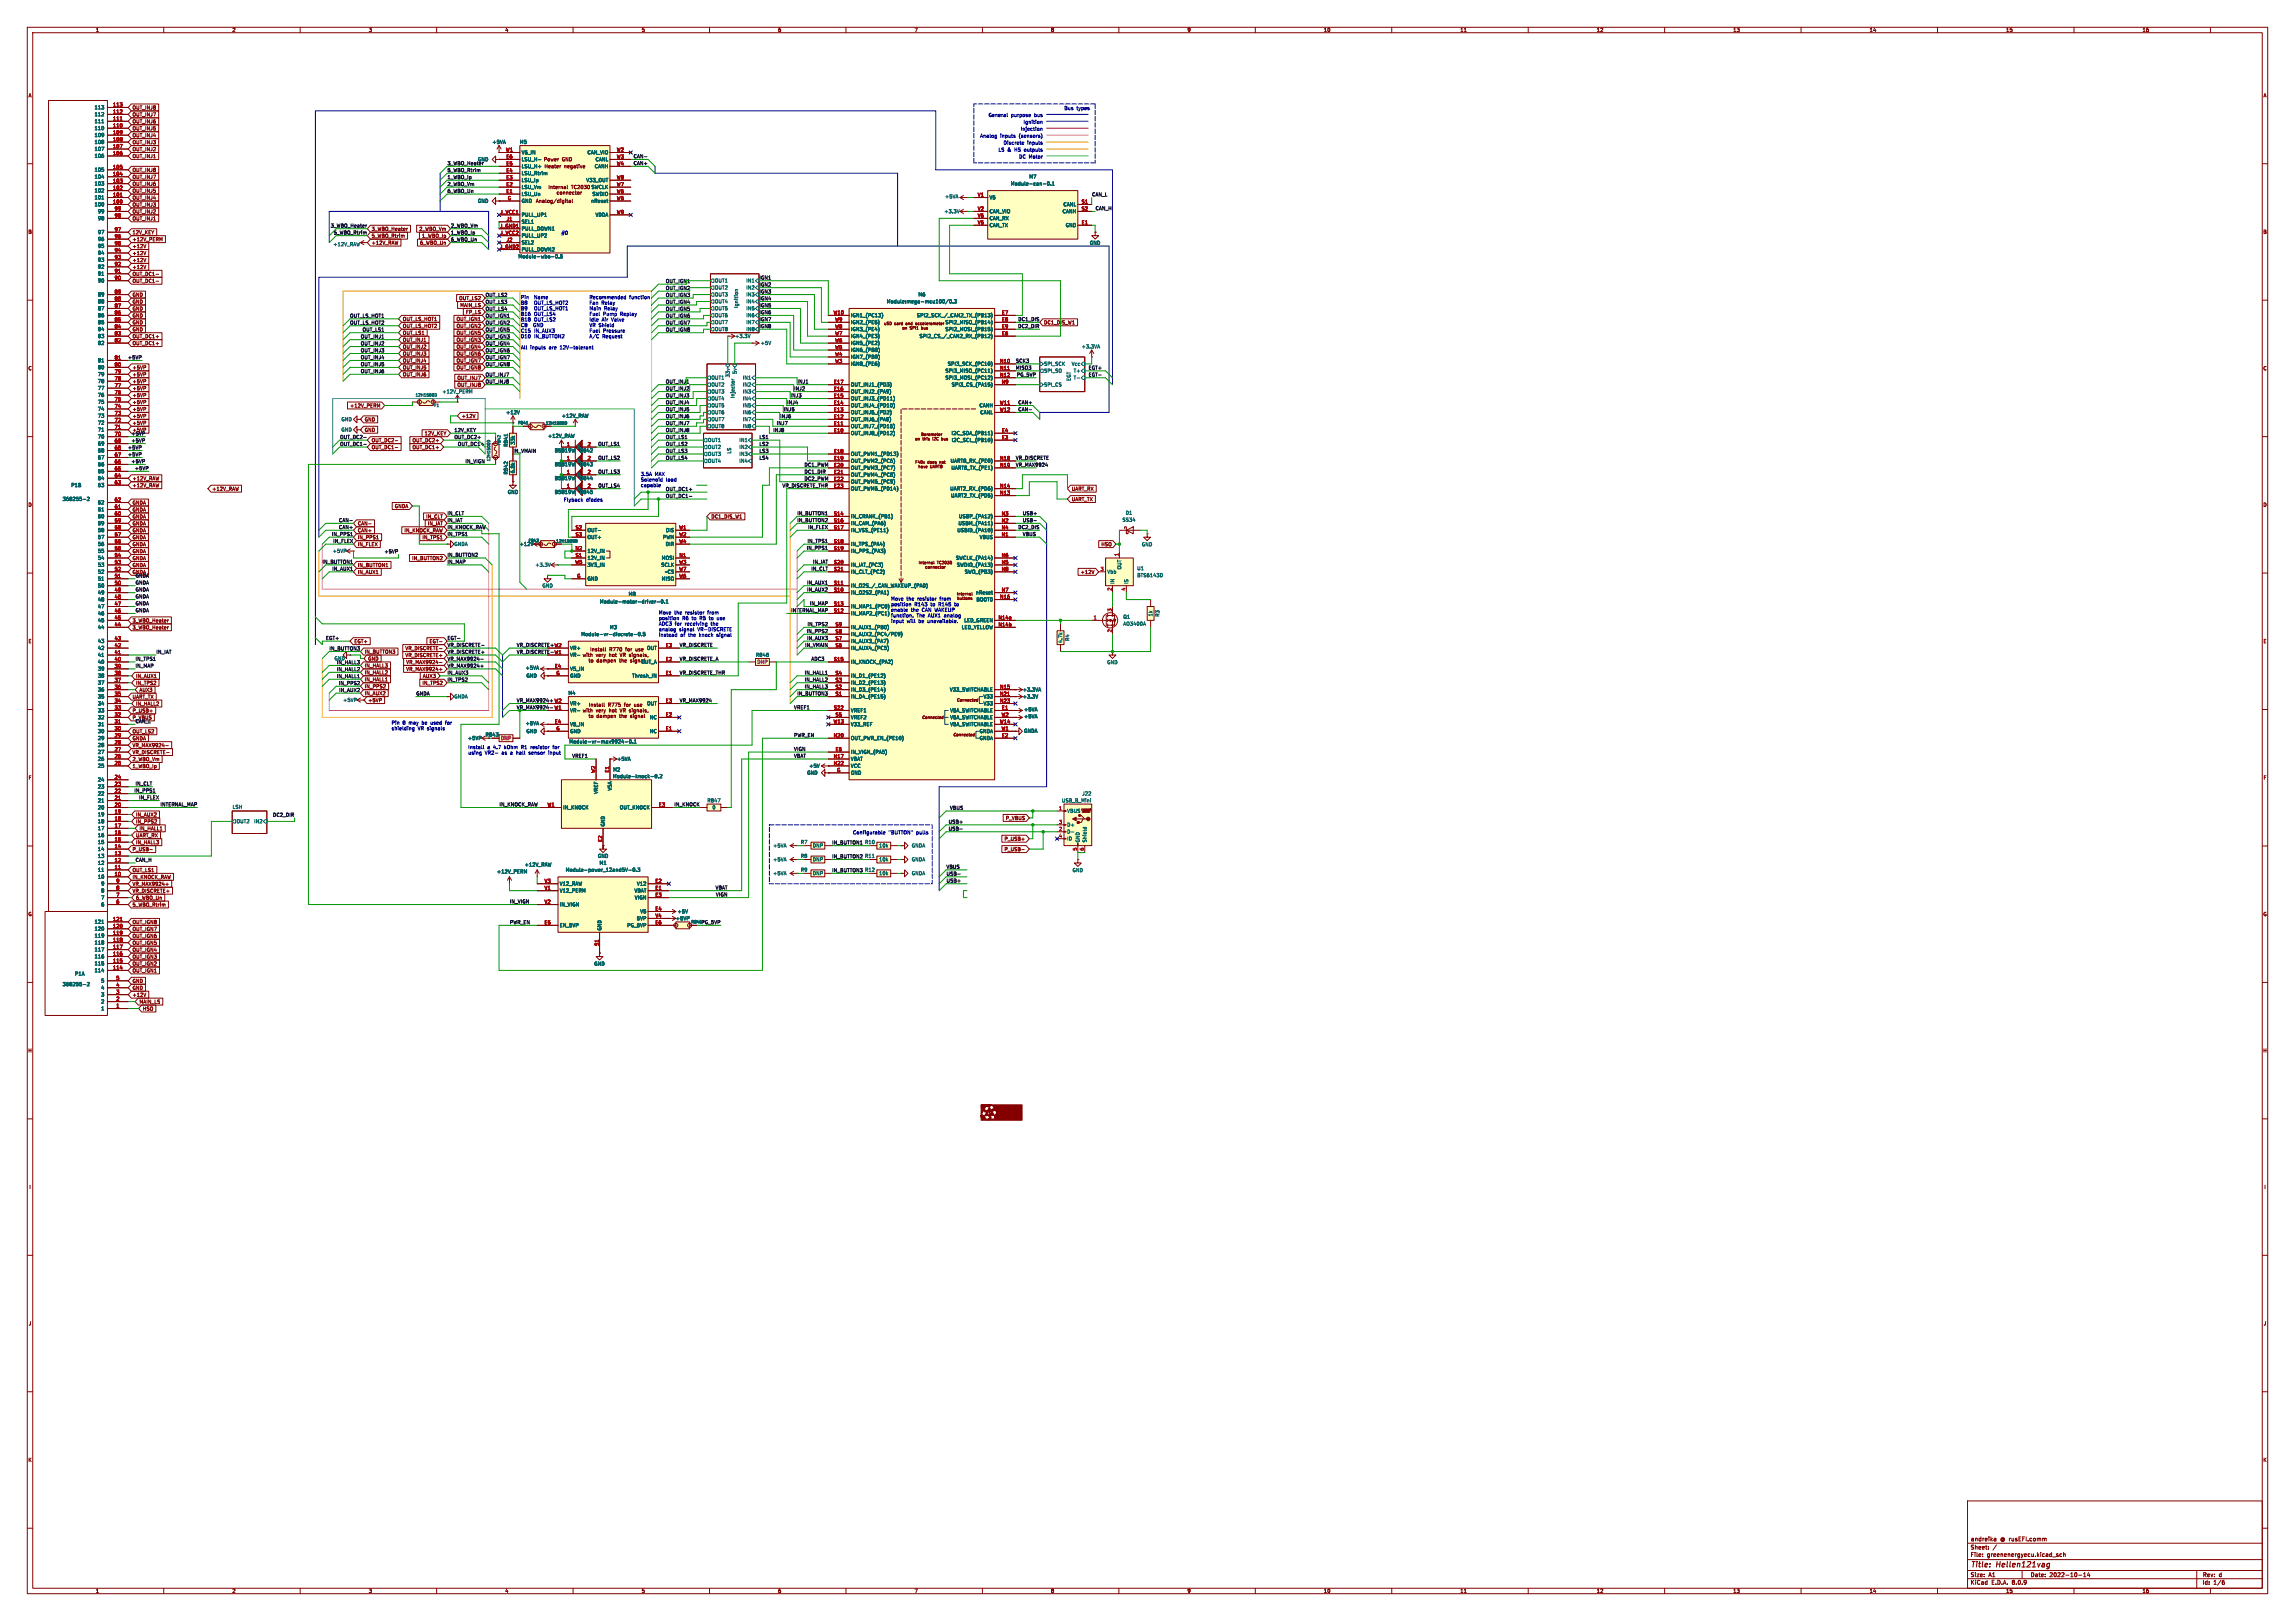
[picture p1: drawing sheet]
<svg xmlns="http://www.w3.org/2000/svg" width="841mm" height="594mm" viewBox="0 0 841 594" stroke-linecap="round" stroke-linejoin="round" font-family="sans-serif">
<defs><g id="words">
<g font-size="2.8" fill="#840000">
<text x="722" y="574.9">Title:</text>
<text x="731.7" y="574.9">Hellen121vag</text>
</g>
<g font-size="2.1" fill="#840000">
<text x="722" y="568">Sheet:</text>
<text x="722" y="565.2">andreika</text>
<text x="733.3" y="565.2">@ rusEFI.comm</text>
<text x="722" y="570.7">File:</text>
<text x="728.1" y="570.7">greenenergyecu.kicad_sch</text>
<text x="722" y="580.9">KiCad</text>
<text x="722" y="578.1">Size:</text>
<text x="728.7" y="578.1">A1</text>
<text x="729.7" y="580.9">E.D.A.</text>
<text x="737.3" y="580.9">8.0.9</text>
<text x="744" y="578.1">Date:</text>
<text x="751" y="578.1">2022-10-14</text>
<text x="807" y="578.3">Rev:</text>
<text x="807" y="580.9">Id:</text>
<text x="811.1" y="580.9">1/6</text>
<text x="813.4" y="578.3">d</text>
</g>
<g font-size="1.8" fill="#840000">
<text x="35" y="11.9">1</text>
<text x="85" y="11.9">2</text>
<text x="135" y="11.9">3</text>
<text x="185" y="11.9">4</text>
<text x="235" y="11.9">5</text>
<text x="285" y="11.9">6</text>
<text x="335" y="11.9">7</text>
<text x="385" y="11.9">8</text>
<text x="435" y="11.9">9</text>
<text x="485" y="11.9">10</text>
<text x="535" y="11.9">11</text>
<text x="585" y="11.9">12</text>
<text x="635" y="11.9">13</text>
<text x="685" y="11.9">14</text>
<text x="735" y="11.9">15</text>
<text x="785" y="11.9">16</text>
<text x="10.3" y="35.9">A</text>
<text x="829.3" y="35.9">A</text>
<text x="48.4" y="40.3">OUT_INJ8</text>
<text x="48.4" y="47.9">OUT_INJ5</text>
<text x="48.4" y="42.9">OUT_INJ7</text>
<text x="48.4" y="45.4">OUT_INJ6</text>
<text x="48.4" y="53">OUT_INJ3</text>
<text x="48.4" y="50.5">OUT_INJ4</text>
<text x="48.4" y="58.1">OUT_INJ1</text>
<text x="48.4" y="55.6">OUT_INJ2</text>
<text x="199.1" y="59.3">Power</text>
<text x="205.9" y="59.3">GND</text>
<text x="48.4" y="65.7">OUT_INJ7</text>
<text x="48.4" y="63.2">OUT_INJ8</text>
<text x="199.4" y="61.8">Heater</text>
<text x="206.7" y="61.8">negative</text>
<text x="48.4" y="68.3">OUT_INJ6</text>
<text x="48.4" y="70.8">OUT_INJ5</text>
<text x="48.4" y="73.3">OUT_INJ4</text>
<text x="48.4" y="75.9">OUT_INJ3</text>
<text x="196.2" y="74.5">Analog/digital</text>
<text x="48.4" y="78.4">OUT_INJ2</text>
<text x="48.4" y="81">OUT_INJ1</text>
<text x="10.3" y="85.9">B</text>
<text x="48.4" y="86">12V_KEY</text>
<text x="48.4" y="88.6">+12V_PERM</text>
<text x="136" y="84.8">3_WBO_Heater</text>
<text x="136" y="89.9">+12V_RAW</text>
<text x="136" y="87.3">5_WBO_Rtrim</text>
<text x="153.5" y="84.8">2_WBO_Vm</text>
<text x="153.8" y="89.9">6_WBO_Un</text>
<text x="154.5" y="87.3">1_WBO_Ip</text>
<text x="829.2" y="85.9">B</text>
<text x="48.4" y="91.1">+12V</text>
<text x="48.4" y="93.7">+12V</text>
<text x="48.4" y="101.3">OUT_DC1-</text>
<text x="48.4" y="98.7">+12V</text>
<text x="48.4" y="96.2">+12V</text>
<text x="48.4" y="103.8">OUT_DC1-</text>
<text x="48.4" y="111.4">GND</text>
<text x="48.4" y="108.9">GND</text>
<text x="48.4" y="114">GND</text>
<text x="168.1" y="110.2">OUT_LS2</text>
<text x="168.5" y="112.7">MAIN_LS</text>
<text x="48.4" y="119.1">GND</text>
<text x="48.4" y="116.5">GND</text>
<text x="147.5" y="117.8">OUT_LS_HOT1</text>
<text x="167.2" y="117.8">OUT_IGN1</text>
<text x="170.6" y="115.3">FP_LS</text>
<text x="382.4" y="119.1">DC1_DIS_W1</text>
<text x="48.4" y="121.6">GND</text>
<text x="48.4" y="124.1">OUT_DC1+</text>
<text x="147.5" y="120.3">OUT_LS_HOT2</text>
<text x="147.5" y="125.4">OUT_INJ1</text>
<text x="147.5" y="122.9">OUT_LS1</text>
<text x="167.2" y="120.3">OUT_IGN2</text>
<text x="167.2" y="122.9">OUT_IGN5</text>
<text x="167.2" y="125.4">OUT_IGN3</text>
<text x="48.4" y="126.7">OUT_DC1+</text>
<text x="147.5" y="130.5">OUT_INJ3</text>
<text x="147.5" y="128">OUT_INJ2</text>
<text x="167.2" y="130.5">OUT_IGN6</text>
<text x="167.2" y="128">OUT_IGN4</text>
<text x="10.3" y="135.9">C</text>
<text x="48.4" y="135.6">+5VP</text>
<text x="147.5" y="135.6">OUT_INJ5</text>
<text x="147.5" y="133">OUT_INJ4</text>
<text x="167.2" y="133">OUT_IGN7</text>
<text x="167.2" y="135.6">OUT_IGN8</text>
<text x="829.2" y="135.9">C</text>
<text x="48.4" y="138.1">+5VP</text>
<text x="48.4" y="143.2">+5VP</text>
<text x="48.4" y="140.7">+5VP</text>
<text x="147.5" y="138.1">OUT_INJ6</text>
<text x="167.5" y="139.4">OUT_INJ7</text>
<text x="167.5" y="141.9">OUT_INJ8</text>
<text x="48.4" y="145.7">+5VP</text>
<text x="48.4" y="148.3">+5VP</text>
<text x="128.2" y="149.5">+12V_PERM</text>
<text x="48.4" y="150.8">+5VP</text>
<text x="48.4" y="153.4">+5VP</text>
<text x="48.4" y="155.9">+5VP</text>
<text x="133.5" y="154.6">GND</text>
<text x="169.1" y="153.4">+12V</text>
<text x="133.5" y="158.4">GND</text>
<text x="155.5" y="159.7">12V_KEY</text>
<text x="136" y="162.2">OUT_DC2-</text>
<text x="136" y="164.8">OUT_DC1-</text>
<text x="151" y="164.8">OUT_DC1+</text>
<text x="151" y="162.2">OUT_DC2+</text>
<text x="48.4" y="178.8">+12V_RAW</text>
<text x="48.4" y="176.2">+12V_RAW</text>
<text x="10.3" y="185.9">D</text>
<text x="48.4" y="185.1">GNDA</text>
<text x="77.6" y="180">+12V_RAW</text>
<text x="392.6" y="183.8">UART_TX</text>
<text x="392.6" y="180">UART_RX</text>
<text x="829.2" y="185.9">D</text>
<text x="48.4" y="190.2">GNDA</text>
<text x="48.4" y="187.6">GNDA</text>
<text x="144.5" y="186.4">GNDA</text>
<text x="156" y="190.2">IN_CLT</text>
<text x="260.5" y="190.2">DC1_DIS_W1</text>
<text x="48.4" y="192.7">GNDA</text>
<text x="48.4" y="197.8">GNDA</text>
<text x="48.4" y="195.3">GNDA</text>
<text x="131" y="195.3">CAN+</text>
<text x="131" y="192.7">CAN-</text>
<text x="131" y="197.8">IN_PPS1</text>
<text x="148" y="195.3">IN_KNOCK_RAW</text>
<text x="154.6" y="197.8">IN_TPS1</text>
<text x="156.6" y="192.7">IN_IAT</text>
<text x="48.4" y="202.9">GNDA</text>
<text x="48.4" y="200.3">GNDA</text>
<text x="131" y="200.3">IN_FLEX</text>
<text x="403.4" y="200.3">HSO</text>
<text x="48.4" y="205.4">GNDA</text>
<text x="48.4" y="208">GNDA</text>
<text x="131" y="208">IN_BUTTON1</text>
<text x="150.9" y="205.4">IN_BUTTON2</text>
<text x="131" y="210.5">IN_AUX1</text>
<text x="395.9" y="210.5">+12V</text>
<text x="48.4" y="228.3">3_WBO_Heater</text>
<text x="48.4" y="230.8">3_WBO_Heater</text>
<text x="10.3" y="235.9">E</text>
<text x="129.7" y="235.9">EGT+</text>
<text x="133.5" y="239.7">IN_BUTTON3</text>
<text x="148.4" y="238.4">VR_DISCRETE-</text>
<text x="157.2" y="235.9">EGT-</text>
<text x="829.3" y="235.9">E</text>
<text x="133.5" y="244.8">IN_HALL3</text>
<text x="134.8" y="242.3">GND</text>
<text x="148.4" y="241">VR_DISCRETE+</text>
<text x="148.7" y="243.5">VR_MAX9924-</text>
<text x="218.5" y="240.9">very</text>
<text x="223.5" y="240.9">hot</text>
<text x="227.7" y="240.9">VR signals,</text>
<text x="49.7" y="248.6">IN_AUX1</text>
<text x="49.7" y="251.1">IN_TPS2</text>
<text x="133.5" y="247.3">IN_HALL2</text>
<text x="133.5" y="249.9">IN_HALL1</text>
<text x="148.7" y="246.1">VR_MAX9924+</text>
<text x="154.6" y="251.1">IN_TPS2</text>
<text x="154.8" y="248.6">AUX3</text>
<text x="48.4" y="256.2">UART_TX</text>
<text x="51" y="253.7">AUX3</text>
<text x="133.5" y="252.4">IN_PPS2</text>
<text x="133.5" y="255">IN_AUX2</text>
<text x="134.8" y="257.5">+5VP</text>
<text x="48.4" y="261.3">P_USB+</text>
<text x="48.4" y="263.8">P_VBUS</text>
<text x="49.7" y="258.8">IN_HALL2</text>
<text x="219.2" y="261.2">very</text>
<text x="224.2" y="261.2">hot</text>
<text x="228.4" y="261.2">VR signals,</text>
<text x="48.4" y="268.9">OUT_LS2</text>
<text x="48.4" y="274">VR_MAX9924-</text>
<text x="48.4" y="271.5">GNDA</text>
<text x="177.8" y="270.1">R843</text>
<text x="48.4" y="281.6">1_WBO_Ip</text>
<text x="48.4" y="276.5">VR_DISCRETE-</text>
<text x="48.4" y="279.1">2_WBO_Vm</text>
<text x="10.3" y="285.9">F</text>
<text x="829.3" y="285.9">F</text>
<text x="49.7" y="299.4">IN_AUX2</text>
<text x="49.7" y="301.9">IN_PPS2</text>
<text x="51" y="304.5">IN_HALL1</text>
<text x="368.4" y="300.7">P_VBUS</text>
<text x="49.7" y="309.6">IN_HALL3</text>
<text x="49.7" y="307">UART_RX</text>
<text x="367.9" y="308.3">P_USB+</text>
<text x="48.4" y="312.1">P_USB-</text>
<text x="367.9" y="312.1">P_USB-</text>
<text x="48.4" y="322.3">IN_KNOCK_RAW</text>
<text x="48.4" y="319.7">OUT_LS1</text>
<text x="48.4" y="324.8">VR_MAX9924+</text>
<text x="48.4" y="327.3">VR_DISCRETE+</text>
<text x="49.7" y="329.9">6_WBO_Un</text>
<text x="10.3" y="335.9">G</text>
<text x="48.4" y="332.4">5_WBO_Rtrim</text>
<text x="829.2" y="335.9">G</text>
<text x="48.4" y="341.3">OUT_IGN7</text>
<text x="48.4" y="338.8">OUT_IGN8</text>
<text x="48.4" y="346.4">OUT_IGN5</text>
<text x="48.4" y="343.9">OUT_IGN6</text>
<text x="48.4" y="351.5">OUT_IGN3</text>
<text x="48.4" y="348.9">OUT_IGN4</text>
<text x="48.4" y="354">OUT_IGN2</text>
<text x="48.4" y="356.6">OUT_IGN1</text>
<text x="48.4" y="360.4">GND</text>
<text x="48.4" y="362.9">GND</text>
<text x="48.4" y="365.4">+12V</text>
<text x="51" y="368">MAIN_LS</text>
<text x="52.2" y="370.5">HSO</text>
<text x="10.2" y="385.9">H</text>
<text x="829.2" y="385.9">H</text>
<text x="10.6" y="435.9">I</text>
<text x="829.6" y="435.9">I</text>
<text x="10.4" y="485.9">J</text>
<text x="829.4" y="485.9">J</text>
<text x="10.3" y="535.9">K</text>
<text x="829.2" y="535.9">K</text>
<text x="35" y="583.9">1</text>
<text x="85" y="583.9">2</text>
<text x="135" y="583.9">3</text>
<text x="185" y="583.9">4</text>
<text x="235" y="583.9">5</text>
<text x="285" y="583.9">6</text>
<text x="335" y="583.9">7</text>
<text x="385" y="583.9">8</text>
<text x="435" y="583.9">9</text>
<text x="485" y="583.9">10</text>
<text x="535" y="583.9">11</text>
<text x="585" y="583.9">12</text>
<text x="635" y="583.9">13</text>
<text x="685" y="583.9">14</text>
<text x="735" y="583.9">15</text>
<text x="785" y="583.9">16</text>
</g>
<g font-size="1.8" fill="#006464">
<text x="34.5" y="40.2">113</text>
<text x="34.5" y="47.9">110</text>
<text x="34.5" y="45.3">111</text>
<text x="34.5" y="42.8">112</text>
<text x="34.5" y="52.9">108</text>
<text x="34.5" y="50.4">109</text>
<text x="180.3" y="52.9">+5VA</text>
<text x="190.3" y="52.9">M5</text>
<text x="34.5" y="58">106</text>
<text x="34.5" y="55.5">107</text>
<text x="175" y="59.3">GND</text>
<text x="191" y="59.3">LSU_H-</text>
<text x="191" y="56.7">V5_IN</text>
<text x="215.1" y="56.7">CAN_VIO</text>
<text x="218.1" y="59.3">CANL</text>
<text x="34.5" y="65.6">104</text>
<text x="34.5" y="63.1">105</text>
<text x="191" y="64.4">LSU_Rtrim</text>
<text x="191" y="61.8">LSU_H+</text>
<text x="217.8" y="61.8">CANH</text>
<text x="377" y="65.6">M7</text>
<text x="34.5" y="70.7">102</text>
<text x="34.5" y="68.2">103</text>
<text x="191" y="72">LSU_Un</text>
<text x="191" y="69.4">LSU_Vm</text>
<text x="191" y="66.9">LSU_Ip</text>
<text x="195.6" y="70.5">Internal</text>
<text x="214.7" y="66.9">V33_OUT</text>
<text x="216.6" y="69.4">SWCLK</text>
<text x="216.9" y="72">SWDIO</text>
<text x="370.3" y="68.2">Module-can-0.1</text>
<text x="34.5" y="75.8">100</text>
<text x="34.5" y="73.3">101</text>
<text x="175" y="74.5">GND</text>
<text x="191" y="74.5">GND</text>
<text x="216.5" y="74.5">nReset</text>
<text x="346.2" y="72.9">+5VA</text>
<text x="362.5" y="73.3">V5</text>
<text x="389.5" y="75.8">CANL</text>
<text x="35.7" y="80.9">98</text>
<text x="35.7" y="78.3">99</text>
<text x="191" y="82.1">SEL1</text>
<text x="191" y="79.6">PULL_UP1</text>
<text x="218.1" y="79.6">VDDA</text>
<text x="345.9" y="78.3">+3.3V</text>
<text x="362.5" y="78.3">CAN_VIO</text>
<text x="362.5" y="83.4">CAN_TX</text>
<text x="362.5" y="80.9">CAN_RX</text>
<text x="389.2" y="78.3">CANH</text>
<text x="390.4" y="83.4">GND</text>
<text x="35.7" y="88.5">96</text>
<text x="35.7" y="86">97</text>
<text x="191" y="89.8">SEL2</text>
<text x="191" y="84.7">PULL_DOWN1</text>
<text x="191" y="87.2">PULL_UP2</text>
<text x="399.2" y="89.9">GND</text>
<text x="35.7" y="93.6">94</text>
<text x="35.7" y="91">95</text>
<text x="122" y="90.4">+12V_RAW</text>
<text x="189.8" y="94.8">Module-wbo-0.5</text>
<text x="191" y="92.3">PULL_DOWN2</text>
<text x="35.7" y="101.2">91</text>
<text x="35.7" y="98.7">92</text>
<text x="35.7" y="96.1">93</text>
<text x="35.7" y="103.7">90</text>
<text x="261.8" y="106.3">OUT2</text>
<text x="261.8" y="103.7">OUT1</text>
<text x="273.3" y="103.7">IN1</text>
<text x="273.3" y="106.3">IN2</text>
<text x="35.7" y="113.9">87</text>
<text x="35.7" y="111.4">88</text>
<text x="35.7" y="108.8">89</text>
<text x="261.8" y="113.9">OUT5</text>
<text x="261.8" y="111.4">OUT4</text>
<text x="261.8" y="108.8">OUT3</text>
<text x="270.5" y="113" transform="rotate(-90 270.5 113)">Ignition</text>
<text x="273.3" y="111.4">IN4</text>
<text x="273.3" y="113.9">IN5</text>
<text x="273.3" y="108.8">IN3</text>
<text x="324.8" y="111.4">Module:mega-mcu100/0.3</text>
<text x="336.4" y="108.8">M6</text>
<text x="35.7" y="119">85</text>
<text x="35.7" y="116.4">86</text>
<text x="261.8" y="116.4">OUT6</text>
<text x="261.8" y="119">OUT7</text>
<text x="273.3" y="116.4">IN6</text>
<text x="273.3" y="119">IN7</text>
<text x="311.7" y="116.4">IGN1_(PC13)</text>
<text x="311.7" y="119">IGN2_(PE5)</text>
<text x="335.8" y="116.4">SPI2_SCK_/_CAN2_TX_(PB13)</text>
<text x="346.3" y="119">SPI2_MISO_(PB14)</text>
<text x="35.7" y="124.1">83</text>
<text x="35.7" y="121.5">84</text>
<text x="261.8" y="121.5">OUT8</text>
<text x="269.2" y="124.1">+3.3V</text>
<text x="273.3" y="121.5">IN8</text>
<text x="311.7" y="124.1">IGN4_(PE3)</text>
<text x="311.7" y="121.5">IGN3_(PE4)</text>
<text x="336.8" y="124.1">SPI2_CS_/_CAN2_RX_(PB12)</text>
<text x="346.3" y="121.5">SPI2_MOSI_(PB15)</text>
<text x="35.7" y="126.6">82</text>
<text x="278.6" y="126.6">+5V</text>
<text x="311.7" y="131.7">IGN7_(PB9)</text>
<text x="311.7" y="129.1">IGN6_(PB8)</text>
<text x="311.7" y="126.6">IGN5_(PE2)</text>
<text x="396.2" y="127.9">+3.3VA</text>
<text x="35.7" y="135.5">80</text>
<text x="35.7" y="132.9">81</text>
<text x="270.1" y="137.2" transform="rotate(-90 270.1 137.2)">5v</text>
<text x="311.7" y="134.2">IGN8_(PE6)</text>
<text x="346.3" y="136.8">SPI3_MISO_(PC11)</text>
<text x="347.1" y="134.2">SPI3_SCK_(PC10)</text>
<text x="382.5" y="136.8">SPI_SO</text>
<text x="382.5" y="134.2">SPI_SCK</text>
<text x="392.6" y="134.2">Vcc</text>
<text x="393.3" y="136.8">T+</text>
<text x="35.7" y="143.1">77</text>
<text x="35.7" y="140.6">78</text>
<text x="35.7" y="138">79</text>
<text x="260.5" y="141.8">OUT2</text>
<text x="260.5" y="139.3">OUT1</text>
<text x="267.6" y="138.4" transform="rotate(-90 267.6 138.4)">33v</text>
<text x="272.1" y="139.3">IN1</text>
<text x="272.1" y="141.8">IN2</text>
<text x="311.7" y="141.8">OUT_INJ1_(PD3)</text>
<text x="346.3" y="139.3">SPI3_MOSI_(PC12)</text>
<text x="348.6" y="141.8">SPI3_CS_(PA15)</text>
<text x="382.5" y="141.8">SPI_CS</text>
<text x="392.4" y="139.7" transform="rotate(-90 392.4 139.7)">EGT</text>
<text x="393.3" y="139.3">T-</text>
<text x="35.7" y="148.2">75</text>
<text x="35.7" y="145.6">76</text>
<text x="161.9" y="144.4">+12V_PERM</text>
<text x="260.5" y="144.4">OUT3</text>
<text x="260.5" y="146.9">OUT4</text>
<text x="260.5" y="149.5">OUT5</text>
<text x="269.2" y="146" transform="rotate(-90 269.2 146)">Injector</text>
<text x="272.1" y="149.5">IN5</text>
<text x="272.1" y="146.9">IN4</text>
<text x="272.1" y="144.4">IN3</text>
<text x="311.7" y="149.5">OUT_INJ4_(PD10)</text>
<text x="311.7" y="146.9">OUT_INJ3_(PD11)</text>
<text x="311.7" y="144.4">OUT_INJ2_(PA9)</text>
<text x="358.8" y="149.5">CANH</text>
<text x="35.7" y="155.8">72</text>
<text x="35.7" y="153.3">73</text>
<text x="35.7" y="150.7">74</text>
<text x="125" y="154.5">GND</text>
<text x="185.3" y="152">+12V</text>
<text x="205.7" y="153.3">+12V_RAW</text>
<text x="260.5" y="152">OUT6</text>
<text x="260.5" y="154.5">OUT7</text>
<text x="272.1" y="152">IN6</text>
<text x="272.1" y="154.5">IN7</text>
<text x="311.7" y="154.5">OUT_INJ6_(PA8)</text>
<text x="311.7" y="152">OUT_INJ5_(PD2)</text>
<text x="359.1" y="152">CANL</text>
<text x="35.7" y="160.9">70</text>
<text x="35.7" y="158.3">71</text>
<text x="125" y="158.3">GND</text>
<text x="200.7" y="160.6">+12V_RAW</text>
<text x="260.5" y="157.1">OUT8</text>
<text x="272.1" y="157.1">IN8</text>
<text x="311.7" y="159.6">OUT_INJ8_(PD12)</text>
<text x="311.7" y="157.1">OUT_INJ7_(PD15)</text>
<text x="348.5" y="159.6">I2C_SDA_(PB11)</text>
<text x="35.7" y="166">68</text>
<text x="35.7" y="163.4">69</text>
<text x="186.3" y="163.8" transform="rotate(-90 186.3 163.8)">R841</text>
<text x="188.8" y="163.1" transform="rotate(-90 188.8 163.1)">33k</text>
<text x="203.1" y="166">B5819W</text>
<text x="211.3" y="164.7">K</text>
<text x="211.6" y="164.7">A</text>
<text x="212.3" y="166">D842</text>
<text x="259.3" y="167.2">OUT3</text>
<text x="259.3" y="164.7">OUT2</text>
<text x="259.3" y="162.2">OUT1</text>
<text x="268" y="166.4" transform="rotate(-90 268 166.4)">LS</text>
<text x="270.8" y="162.2">IN1</text>
<text x="270.8" y="164.7">IN2</text>
<text x="270.8" y="167.2">IN3</text>
<text x="311.7" y="167.2">OUT_PWM1_(PD13)</text>
<text x="348.6" y="162.2">I2C_SCL_(PB10)</text>
<text x="35.7" y="173.6">65</text>
<text x="35.7" y="171">66</text>
<text x="35.7" y="168.5">67</text>
<text x="188.8" y="173.6" transform="rotate(-90 188.8 173.6)">6.8k</text>
<text x="203.1" y="171">B5819W</text>
<text x="211.3" y="169.8">K</text>
<text x="211.6" y="169.8">A</text>
<text x="212.3" y="171">D843</text>
<text x="259.3" y="169.8">OUT4</text>
<text x="270.8" y="169.8">IN4</text>
<text x="311.7" y="169.8">OUT_PWM2_(PC6)</text>
<text x="311.7" y="172.3">OUT_PWM3_(PC7)</text>
<text x="348.2" y="169.8">UART8_RX_(PE0)</text>
<text x="348.5" y="172.3">UART8_TX_(PE1)</text>
<text x="26" y="178.7">P1B</text>
<text x="35.7" y="178.7">63</text>
<text x="35.7" y="176.1">64</text>
<text x="186.3" y="174" transform="rotate(-90 186.3 174)">R842</text>
<text x="203.1" y="176.1">B5819W</text>
<text x="211.3" y="174.9">K</text>
<text x="211.3" y="179.9">K</text>
<text x="211.6" y="174.9">A</text>
<text x="211.6" y="179.9">A</text>
<text x="212.3" y="176.1">D844</text>
<text x="311.7" y="174.9">OUT_PWM4_(PC8)</text>
<text x="311.7" y="177.4">OUT_PWM5_(PC9)</text>
<text x="311.7" y="179.9">OUT_PWM6_(PD14)</text>
<text x="348.1" y="179.9">UART2_RX_(PD6)</text>
<text x="22.8" y="183.7">368255-2</text>
<text x="35.7" y="185">62</text>
<text x="185.9" y="181.2">GND</text>
<text x="203.1" y="181.2">B5819W</text>
<text x="212.3" y="181.2">D845</text>
<text x="348.4" y="182.5">UART2_TX_(PD5)</text>
<text x="35.7" y="190.1">60</text>
<text x="35.7" y="187.6">61</text>
<text x="311.7" y="190.1">IN_CRANK_(PB1)</text>
<text x="351.3" y="190.1">USBP_(PA12)</text>
<text x="411.2" y="191.4">SS34</text>
<text x="412.4" y="188.8">D1</text>
<text x="35.7" y="197.7">57</text>
<text x="35.7" y="195.2">58</text>
<text x="35.7" y="192.6">59</text>
<text x="215.1" y="195.2">OUT-</text>
<text x="215.1" y="197.7">OUT+</text>
<text x="242.8" y="197.7">PWM</text>
<text x="243.9" y="195.2">DIS</text>
<text x="311.7" y="192.6">IN_CAM_(PA6)</text>
<text x="311.7" y="195.2">IN_VSS_(PE11)</text>
<text x="350.7" y="195.2">USBID_(PA10)</text>
<text x="351.1" y="192.6">USBM_(PA11)</text>
<text x="358.9" y="197.7">VBUS</text>
<text x="35.7" y="202.8">55</text>
<text x="35.7" y="200.3">56</text>
<text x="121.8" y="202.8">+5VP</text>
<text x="166.3" y="200.3">GNDA</text>
<text x="190.3" y="200.3">+12V</text>
<text x="215.1" y="202.8">12V_IN</text>
<text x="243.8" y="200.3">DIR</text>
<text x="311.7" y="200.3">IN_TPS_(PA4)</text>
<text x="311.7" y="202.8">IN_PPS_(PA3)</text>
<text x="418.3" y="200.4">GND</text>
<text x="35.7" y="207.9">53</text>
<text x="35.7" y="205.3">54</text>
<text x="196" y="207.9">+3.3V</text>
<text x="215.1" y="205.3">12V_IN</text>
<text x="215.1" y="207.9">3V3_IN</text>
<text x="242.2" y="207.9">SCLK</text>
<text x="242.3" y="205.3">MOSI</text>
<text x="311.7" y="207.9">IN_IAT_(PC3)</text>
<text x="350.1" y="205.3">SWCLK_(PA14)</text>
<text x="350.5" y="207.9">SWDIO_(PA13)</text>
<text x="411.1" y="208.8" transform="rotate(-90 411.1 208.8)">OUT</text>
<text x="416.6" y="209.1">U1</text>
<text x="35.7" y="215.5">50</text>
<text x="35.7" y="213">51</text>
<text x="35.7" y="210.4">52</text>
<text x="198.6" y="215.5">GND</text>
<text x="215.1" y="213">GND</text>
<text x="242.3" y="213">MISO</text>
<text x="243.6" y="210.4">~CS</text>
<text x="311.7" y="215.5">IN_O2S_/_CAN_WAKEUP_(PA0)</text>
<text x="311.7" y="210.4">IN_CLT_(PC2)</text>
<text x="353.4" y="210.4">SWO_(PB3)</text>
<text x="405.6" y="210.4">Vbb</text>
<text x="408.5" y="214.1" transform="rotate(-90 408.5 214.1)">IN</text>
<text x="413.6" y="214.1" transform="rotate(-90 413.6 214.1)">IS</text>
<text x="416.6" y="211.7">BTS6143D</text>
<text x="35.7" y="220.6">48</text>
<text x="35.7" y="218">49</text>
<text x="219.7" y="221.3">Module-motor-driver-0.1</text>
<text x="230.2" y="218.5">M8</text>
<text x="311.7" y="218">IN_O2S2_(PA1)</text>
<text x="357.4" y="218">nReset</text>
<text x="357.7" y="220.6">BOOT0</text>
<text x="35.7" y="225.7">46</text>
<text x="35.7" y="223.1">47</text>
<text x="311.7" y="225.7">IN_MAP2_(PC1)</text>
<text x="311.7" y="223.1">IN_MAP1_(PC0)</text>
<text x="411.5" y="226.9">Q1</text>
<text x="422.5" y="226" transform="rotate(-90 422.5 226)">1k</text>
<text x="425" y="226.1" transform="rotate(-90 425 226.1)">R3</text>
<text x="35.7" y="230.7">44</text>
<text x="35.7" y="228.2">45</text>
<text x="212.8" y="233.3">Module-vr-discrete-0.5</text>
<text x="223.4" y="230.7">M3</text>
<text x="311.7" y="233.3">IN_AUX2_(PC4/PE9)</text>
<text x="311.7" y="230.7">IN_AUX1_(PB0)</text>
<text x="352.3" y="230.7">LED_YELLOW</text>
<text x="353.2" y="228.2">LED_GREEN</text>
<text x="411.5" y="229.5">AO3400A</text>
<text x="35.7" y="238.4">42</text>
<text x="35.7" y="235.8">43</text>
<text x="208.8" y="238.4">VR+</text>
<text x="237" y="238.4">OUT</text>
<text x="311.7" y="238.4">IN_AUX4_(PC5)</text>
<text x="311.7" y="235.8">IN_AUX3_(PA7)</text>
<text x="389.5" y="235.8" transform="rotate(-90 389.5 235.8)">4.7k</text>
<text x="392" y="235" transform="rotate(-90 392 235)">R4</text>
<text x="35.7" y="246">39</text>
<text x="35.7" y="243.4">40</text>
<text x="35.7" y="240.9">41</text>
<text x="122.4" y="242.2">GND</text>
<text x="192.5" y="245.6">+5VA</text>
<text x="208.8" y="246">V5_IN</text>
<text x="208.8" y="240.9">VR-</text>
<text x="234.9" y="243.4">OUT_A</text>
<text x="276.8" y="240.9">R848</text>
<text x="311.7" y="243.4">IN_KNOCK_(PA2)</text>
<text x="405.6" y="243.6">GND</text>
<text x="35.7" y="251.1">37</text>
<text x="35.7" y="248.5">38</text>
<text x="192.8" y="248.5">GND</text>
<text x="208.8" y="248.5">GND</text>
<text x="231.5" y="248.5">Thresh_IN</text>
<text x="311.7" y="251.1">IN_D2_(PE13)</text>
<text x="311.7" y="248.5">IN_D1_(PE12)</text>
<text x="35.7" y="256.1">35</text>
<text x="35.7" y="253.6">36</text>
<text x="125.6" y="257.4">+5VP</text>
<text x="166.3" y="256.1">GNDA</text>
<text x="208.1" y="254.9">M4</text>
<text x="311.7" y="256.1">IN_D4_(PE15)</text>
<text x="311.7" y="253.6">IN_D3_(PE14)</text>
<text x="347.9" y="253.6">V33_SWITCHABLE</text>
<text x="360.3" y="256.1">V33</text>
<text x="374.7" y="256.1">+3.3V</text>
<text x="374.7" y="253.6">+3.3VA</text>
<text x="35.7" y="263.8">32</text>
<text x="35.7" y="261.2">33</text>
<text x="35.7" y="258.7">34</text>
<text x="208.6" y="261.2">use</text>
<text x="208.8" y="261.2">VR- with</text>
<text x="208.8" y="258.7">VR+</text>
<text x="237" y="258.7">OUT</text>
<text x="238" y="263.8">NC</text>
<text x="311.7" y="261.2">VREF1</text>
<text x="311.7" y="263.8">VREF2</text>
<text x="348.1" y="261.2">V5A_SWITCHABLE</text>
<text x="348.1" y="263.8">V5A_SWITCHABLE</text>
<text x="360.3" y="258.7">V33</text>
<text x="375.1" y="260.8">+5VA</text>
<text x="375.1" y="263.4">+5VA</text>
<text x="35.7" y="268.8">30</text>
<text x="35.7" y="266.3">31</text>
<text x="192.5" y="265.9">+5VA</text>
<text x="192.8" y="268.8">GND</text>
<text x="208.8" y="266.3">V5_IN</text>
<text x="208.8" y="268.8">GND</text>
<text x="238" y="268.8">NC</text>
<text x="311.7" y="266.3">V33_REF</text>
<text x="348.1" y="266.3">V5A_SWITCHABLE</text>
<text x="358.8" y="268.8">GNDA</text>
<text x="375.1" y="268.7">GNDA</text>
<text x="35.7" y="273.9">28</text>
<text x="35.7" y="271.4">29</text>
<text x="171.3" y="271.4">+5VP</text>
<text x="208.5" y="272.6">Module-vr-max9924-0.1</text>
<text x="311.7" y="271.4">OUT_PWR_EN_(PE10)</text>
<text x="358.8" y="271.4">GNDA</text>
<text x="35.7" y="281.5">25</text>
<text x="35.7" y="279">26</text>
<text x="35.7" y="276.5">27</text>
<text x="226" y="279">+5VA</text>
<text x="296.4" y="281.5">+5V</text>
<text x="311.7" y="276.5">IN_VIGN_(PA5)</text>
<text x="311.7" y="279">VBAT</text>
<text x="311.7" y="281.5">VCC</text>
<text x="35.7" y="286.6">24</text>
<text x="224.4" y="285.3">Module-knock-0.2</text>
<text x="224.5" y="282.9">M2</text>
<text x="295.6" y="284.1">GND</text>
<text x="311.7" y="284.1">GND</text>
<text x="35.7" y="291.7">22</text>
<text x="35.7" y="289.2">23</text>
<text x="219.3" y="291.1" transform="rotate(-90 219.3 291.1)">VREF</text>
<text x="224.4" y="289.8" transform="rotate(-90 224.4 289.8)">V5A</text>
<text x="396.5" y="291.7">J22</text>
<text x="35.7" y="299.3">19</text>
<text x="35.7" y="296.8">20</text>
<text x="35.7" y="294.2">21</text>
<text x="85.1" y="296.5">LSH</text>
<text x="206.2" y="296.8">IN_KNOCK</text>
<text x="227" y="296.8">OUT_KNOCK</text>
<text x="259.1" y="294.2">R847</text>
<text x="260.9" y="296.8">0</text>
<text x="389" y="294.2">USB_B_Mini</text>
<text x="390.9" y="298">VBUS</text>
<text x="35.7" y="304.4">17</text>
<text x="35.7" y="301.9">18</text>
<text x="86.6" y="301.9">OUT2</text>
<text x="93" y="301.9">IN2</text>
<text x="221.8" y="303" transform="rotate(-90 221.8 303)">GND</text>
<text x="390.9" y="305.7">D-</text>
<text x="390.9" y="303.1">D+</text>
<text x="35.7" y="309.5">15</text>
<text x="35.7" y="306.9">16</text>
<text x="283.2" y="310.7">+5VA</text>
<text x="293.3" y="309.5">R7</text>
<text x="297.7" y="310.7">DNP</text>
<text x="322" y="310.7">10k</text>
<text x="334" y="310.7">GNDA</text>
<text x="390.9" y="308.2">ID</text>
<text x="395.8" y="308.9" transform="rotate(-90 395.8 308.9)">GND</text>
<text x="398.4" y="308.9" transform="rotate(-90 398.4 308.9)">Shield</text>
<text x="35.7" y="317.1">12</text>
<text x="35.7" y="314.6">13</text>
<text x="35.7" y="312">14</text>
<text x="192.1" y="317.7">+12V_RAW</text>
<text x="218.9" y="314.6">GND</text>
<text x="219.5" y="317.1">M1</text>
<text x="283.2" y="315.8">+5VA</text>
<text x="293.3" y="314.6">R8</text>
<text x="297.7" y="315.8">DNP</text>
<text x="322" y="315.8">10k</text>
<text x="334" y="315.8">GNDA</text>
<text x="35.7" y="322.2">10</text>
<text x="35.7" y="319.6">11</text>
<text x="182" y="320.3">+12V_PERM</text>
<text x="207.2" y="319.6">Module-power_12and5V-0.3</text>
<text x="283.2" y="320.9">+5VA</text>
<text x="293.3" y="319.6">R9</text>
<text x="297.7" y="320.9">DNP</text>
<text x="322" y="320.9">10k</text>
<text x="334" y="320.9">GNDA</text>
<text x="392.9" y="319.8">GND</text>
<text x="36.9" y="329.8">7</text>
<text x="36.9" y="327.3">8</text>
<text x="36.9" y="324.7">9</text>
<text x="205" y="327.3">V12_PERM</text>
<text x="205" y="324.7">V12_RAW</text>
<text x="232.4" y="327.3">VBAT</text>
<text x="232.5" y="329.8">VIGN</text>
<text x="233.3" y="324.7">V12</text>
<text x="36.9" y="332.3">6</text>
<text x="205" y="332.3">IN_VIGN</text>
<text x="234.5" y="334.9">V5</text>
<text x="248.2" y="334.9">+5V</text>
<text x="34.5" y="341.2">120</text>
<text x="34.5" y="338.7">121</text>
<text x="205" y="340">EN_5VP</text>
<text x="220.6" y="341.1" transform="rotate(-90 220.6 341.1)">GND</text>
<text x="229.7" y="340">PG_5VP</text>
<text x="233.2" y="337.4">5VP</text>
<text x="247.5" y="337.4">+5VP</text>
<text x="256.9" y="338.7">PG_5VP</text>
<text x="34.5" y="346.3">118</text>
<text x="34.5" y="343.8">119</text>
<text x="34.5" y="353.9">115</text>
<text x="34.5" y="351.4">116</text>
<text x="34.5" y="348.8">117</text>
<text x="27.3" y="357.7">P1A</text>
<text x="34.5" y="356.5">114</text>
<text x="217.6" y="354.1">GND</text>
<text x="22.8" y="361.5">368255-2</text>
<text x="36.9" y="365.4">3</text>
<text x="36.9" y="362.8">4</text>
<text x="36.9" y="360.3">5</text>
<text x="36.9" y="370.4">1</text>
<text x="36.9" y="367.9">2</text>
</g>
<g font-size="1.8" fill="#a90000">
<text x="41.3" y="41.7">112</text>
<text x="41.3" y="39.1">113</text>
<text x="41.3" y="46.7">110</text>
<text x="41.3" y="44.2">111</text>
<text x="41.3" y="51.8">108</text>
<text x="41.3" y="49.3">109</text>
<text x="41.3" y="56.9">106</text>
<text x="41.3" y="54.4">107</text>
<text x="185.3" y="55.6">W1</text>
<text x="185.4" y="58.2">E6</text>
<text x="225.9" y="55.6">W2</text>
<text x="225.9" y="58.2">W3</text>
<text x="41.3" y="64.5">104</text>
<text x="41.3" y="62">105</text>
<text x="185.4" y="65.8">E3</text>
<text x="185.4" y="63.2">E4</text>
<text x="185.4" y="60.7">E5</text>
<text x="225.9" y="60.7">W4</text>
<text x="225.9" y="65.8">W8</text>
<text x="41.3" y="69.6">102</text>
<text x="41.3" y="67.1">103</text>
<text x="185.4" y="70.9">E1</text>
<text x="185.4" y="68.3">E2</text>
<text x="225.9" y="70.9">W6</text>
<text x="225.9" y="68.3">W7</text>
<text x="41.3" y="74.7">100</text>
<text x="41.3" y="72.1">101</text>
<text x="41.9" y="77.2">99</text>
<text x="186" y="73.4">G</text>
<text x="225.9" y="73.4">W5</text>
<text x="358.2" y="72.1">V1</text>
<text x="358.2" y="77.2">V2</text>
<text x="396.2" y="74.7">S1</text>
<text x="396.2" y="77.2">S2</text>
<text x="41.9" y="79.8">98</text>
<text x="183.1" y="83.6">J_GND1</text>
<text x="183.2" y="78.5">J_VCC1</text>
<text x="185.5" y="81">J1</text>
<text x="225.9" y="78.5">W9</text>
<text x="358.2" y="82.3">V5</text>
<text x="358.2" y="79.8">V6</text>
<text x="396.2" y="82.3">E1</text>
<text x="41.9" y="89.9">95</text>
<text x="41.9" y="87.4">96</text>
<text x="41.9" y="84.8">97</text>
<text x="183.2" y="86.1">J_VCC2</text>
<text x="185.5" y="88.6">J2</text>
<text x="41.9" y="95">93</text>
<text x="41.9" y="92.5">94</text>
<text x="183.1" y="91.2">J_GND2</text>
<text x="41.9" y="100.1">91</text>
<text x="41.9" y="97.5">92</text>
<text x="41.9" y="107.7">89</text>
<text x="41.9" y="102.6">90</text>
<text x="41.9" y="112.8">87</text>
<text x="41.9" y="110.2">88</text>
<text x="41.9" y="117.9">85</text>
<text x="41.9" y="115.3">86</text>
<text x="305.3" y="115.3">W10</text>
<text x="305.9" y="117.9">W9</text>
<text x="367" y="115.3">E7</text>
<text x="367" y="117.9">E8</text>
<text x="41.9" y="125.5">82</text>
<text x="41.9" y="122.9">83</text>
<text x="41.9" y="120.4">84</text>
<text x="305.9" y="125.5">W6</text>
<text x="305.9" y="122.9">W7</text>
<text x="305.9" y="120.4">W8</text>
<text x="367" y="122.9">E6</text>
<text x="367" y="120.4">E9</text>
<text x="41.9" y="131.8">81</text>
<text x="305.9" y="130.6">W4</text>
<text x="305.9" y="128">W5</text>
<text x="41.9" y="136.9">79</text>
<text x="41.9" y="134.4">80</text>
<text x="305.9" y="133.1">W3</text>
<text x="366.3" y="133.1">N10</text>
<text x="366.3" y="135.6">N11</text>
<text x="41.9" y="142">77</text>
<text x="41.9" y="139.4">78</text>
<text x="305.5" y="143.3">E16</text>
<text x="305.5" y="140.7">E17</text>
<text x="366.3" y="138.2">N12</text>
<text x="366.9" y="140.7">N9</text>
<text x="41.9" y="149.6">74</text>
<text x="41.9" y="147.1">75</text>
<text x="41.9" y="144.5">76</text>
<text x="305.5" y="148.3">E14</text>
<text x="305.5" y="145.8">E15</text>
<text x="366.3" y="148.3">W11</text>
<text x="41.9" y="154.7">72</text>
<text x="41.9" y="152.1">73</text>
<text x="305.5" y="156">E11</text>
<text x="305.5" y="153.4">E12</text>
<text x="305.5" y="150.9">E13</text>
<text x="366.3" y="150.9">W12</text>
<text x="41.9" y="159.8">70</text>
<text x="41.9" y="157.2">71</text>
<text x="305.5" y="158.5">E10</text>
<text x="367" y="161">E3</text>
<text x="367" y="158.5">E4</text>
<text x="41.9" y="167.4">67</text>
<text x="41.9" y="164.8">68</text>
<text x="41.9" y="162.3">69</text>
<text x="207.6" y="163.6">1</text>
<text x="215.2" y="163.6">2</text>
<text x="305.5" y="166.1">E18</text>
<text x="41.9" y="172.5">65</text>
<text x="41.9" y="169.9">66</text>
<text x="207.6" y="168.7">1</text>
<text x="207.6" y="173.7">1</text>
<text x="215.2" y="168.7">2</text>
<text x="215.2" y="173.7">2</text>
<text x="305.5" y="168.7">E19</text>
<text x="305.5" y="171.2">E20</text>
<text x="305.5" y="173.7">E21</text>
<text x="366.3" y="168.7">N18</text>
<text x="366.3" y="171.2">N19</text>
<text x="41.9" y="177.5">63</text>
<text x="41.9" y="175">64</text>
<text x="207.6" y="178.8">1</text>
<text x="215.2" y="178.8">2</text>
<text x="305.5" y="176.3">E22</text>
<text x="305.5" y="178.8">E23</text>
<text x="366.3" y="178.8">N14</text>
<text x="41.9" y="183.9">62</text>
<text x="366.3" y="181.4">N13</text>
<text x="41.9" y="191.5">59</text>
<text x="41.9" y="189">60</text>
<text x="41.9" y="186.4">61</text>
<text x="305.4" y="189">S14</text>
<text x="305.4" y="191.5">S16</text>
<text x="366.9" y="191.5">N2</text>
<text x="366.9" y="189">N3</text>
<text x="41.9" y="196.6">57</text>
<text x="41.9" y="194.1">58</text>
<text x="210.8" y="194.1">S2</text>
<text x="210.8" y="196.6">S3</text>
<text x="248.8" y="194.1">W1</text>
<text x="248.8" y="196.6">W2</text>
<text x="305.4" y="194.1">S17</text>
<text x="366.9" y="196.6">N1</text>
<text x="366.9" y="194.1">N4</text>
<text x="41.9" y="201.7">55</text>
<text x="41.9" y="199.1">56</text>
<text x="210.7" y="201.7">N2</text>
<text x="248.8" y="199.1">W4</text>
<text x="305.4" y="199.1">S18</text>
<text x="305.4" y="201.7">S19</text>
<text x="410" y="203.9" transform="rotate(-90 410 203.9)">1</text>
<text x="41.9" y="209.3">52</text>
<text x="41.9" y="206.8">53</text>
<text x="41.9" y="204.2">54</text>
<text x="210.7" y="206.8">W5</text>
<text x="210.8" y="204.2">S1</text>
<text x="248.8" y="206.8">W3</text>
<text x="248.8" y="209.3">W7</text>
<text x="248.8" y="204.2">N1</text>
<text x="305.4" y="206.8">S20</text>
<text x="305.4" y="209.3">S21</text>
<text x="366.9" y="206.8">N5</text>
<text x="366.9" y="204.2">N6</text>
<text x="366.9" y="209.3">N8</text>
<text x="403.2" y="209.3">3</text>
<text x="41.9" y="214.4">50</text>
<text x="41.9" y="211.8">51</text>
<text x="211.4" y="211.8">G</text>
<text x="248.8" y="211.8">W6</text>
<text x="305.4" y="214.4">S11</text>
<text x="41.9" y="222">47</text>
<text x="41.9" y="219.5">48</text>
<text x="41.9" y="216.9">49</text>
<text x="305.4" y="216.9">S10</text>
<text x="305.4" y="222">S13</text>
<text x="366.3" y="219.5">N16</text>
<text x="366.9" y="216.9">N7</text>
<text x="407.4" y="216.6" transform="rotate(-90 407.4 216.6)">2</text>
<text x="412.5" y="216.6" transform="rotate(-90 412.5 216.6)">4</text>
<text x="41.9" y="227.1">45</text>
<text x="41.9" y="224.5">46</text>
<text x="305.4" y="224.5">S12</text>
<text x="365.7" y="227.1">N14a</text>
<text x="400.6" y="227.1">1</text>
<text x="407.4" y="224.2" transform="rotate(-90 407.4 224.2)">3</text>
<text x="41.9" y="229.6">44</text>
<text x="306" y="232.2">S8</text>
<text x="306" y="229.6">S9</text>
<text x="365.7" y="229.6">N14b</text>
<text x="407.4" y="231.8" transform="rotate(-90 407.4 231.8)">2</text>
<text x="41.9" y="239.8">41</text>
<text x="41.9" y="237.2">42</text>
<text x="41.9" y="234.7">43</text>
<text x="203" y="239.8">W1</text>
<text x="203" y="237.2">W2</text>
<text x="243.8" y="237.2">E3</text>
<text x="306" y="237.2">S6</text>
<text x="306" y="234.7">S7</text>
<text x="41.9" y="244.9">39</text>
<text x="41.9" y="242.3">40</text>
<text x="203.2" y="244.9">E4</text>
<text x="205.2" y="240.9">for</text>
<text x="243.8" y="242.3">E2</text>
<text x="305.4" y="242.3">S15</text>
<text x="41.9" y="249.9">37</text>
<text x="41.9" y="247.4">38</text>
<text x="203.7" y="247.4">G</text>
<text x="243.8" y="247.4">E1</text>
<text x="306" y="249.9">S3</text>
<text x="306" y="247.4">S4</text>
<text x="41.9" y="257.6">34</text>
<text x="41.9" y="255">35</text>
<text x="41.9" y="252.5">36</text>
<text x="203" y="257.6">W2</text>
<text x="243.8" y="257.6">E3</text>
<text x="306" y="255">S1</text>
<text x="306" y="252.5">S2</text>
<text x="366.3" y="252.5">N15</text>
<text x="366.3" y="255">N21</text>
<text x="366.3" y="257.6">N23</text>
<text x="41.9" y="262.6">32</text>
<text x="41.9" y="260.1">33</text>
<text x="203" y="260.1">W1</text>
<text x="204.8" y="261.2">for</text>
<text x="243.8" y="262.6">E2</text>
<text x="305.4" y="260.1">S22</text>
<text x="306" y="262.6">S5</text>
<text x="366.9" y="262.6">W2</text>
<text x="367" y="260.1">E1</text>
<text x="41.9" y="267.7">30</text>
<text x="41.9" y="265.2">31</text>
<text x="203.2" y="265.2">E4</text>
<text x="203.7" y="267.7">G</text>
<text x="243.8" y="267.7">E1</text>
<text x="305.3" y="265.2">W13</text>
<text x="366.3" y="265.2">W14</text>
<text x="366.9" y="267.7">W1</text>
<text x="41.9" y="275.3">27</text>
<text x="41.9" y="272.8">28</text>
<text x="41.9" y="270.3">29</text>
<text x="305.4" y="270.3">N20</text>
<text x="306.1" y="275.3">E5</text>
<text x="367" y="270.3">E2</text>
<text x="41.9" y="280.4">25</text>
<text x="41.9" y="277.9">26</text>
<text x="305.4" y="277.9">N17</text>
<text x="305.4" y="280.4">N22</text>
<text x="41.9" y="285.5">24</text>
<text x="218.2" y="283.4" transform="rotate(-90 218.2 283.4)">W2</text>
<text x="223.3" y="283.2" transform="rotate(-90 223.3 283.2)">E1</text>
<text x="306.6" y="283">G</text>
<text x="41.9" y="293.1">21</text>
<text x="41.9" y="290.6">22</text>
<text x="41.9" y="288">23</text>
<text x="41.9" y="298.2">19</text>
<text x="41.9" y="295.7">20</text>
<text x="200.5" y="295.7">W1</text>
<text x="241.3" y="295.7">E3</text>
<text x="387.9" y="296.9">1</text>
<text x="41.9" y="305.8">16</text>
<text x="41.9" y="303.3">17</text>
<text x="41.9" y="300.7">18</text>
<text x="387.9" y="304.5">2</text>
<text x="387.9" y="302">3</text>
<text x="41.9" y="310.9">14</text>
<text x="41.9" y="308.4">15</text>
<text x="220.7" y="308.6" transform="rotate(-90 220.7 308.6)">E2</text>
<text x="387.9" y="307.1">4</text>
<text x="394.7" y="311.9" transform="rotate(-90 394.7 311.9)">5</text>
<text x="397.3" y="311.9" transform="rotate(-90 397.3 311.9)">6</text>
<text x="41.9" y="316">12</text>
<text x="41.9" y="313.4">13</text>
<text x="41.9" y="321.1">10</text>
<text x="41.9" y="318.5">11</text>
<text x="42.5" y="323.6">9</text>
<text x="199.4" y="323.6">V3</text>
<text x="240" y="323.6">E2</text>
<text x="42.5" y="328.7">7</text>
<text x="42.5" y="326.1">8</text>
<text x="199.4" y="326.1">V1</text>
<text x="240" y="326.1">E1</text>
<text x="240" y="328.7">E3</text>
<text x="42.5" y="331.2">6</text>
<text x="199.4" y="331.2">V2</text>
<text x="240" y="333.8">E4</text>
<text x="41.3" y="340.1">120</text>
<text x="41.3" y="337.6">121</text>
<text x="199.4" y="338.8">E5</text>
<text x="240" y="338.8">E6</text>
<text x="240" y="336.3">V4</text>
<text x="41.3" y="347.7">117</text>
<text x="41.3" y="345.2">118</text>
<text x="41.3" y="342.6">119</text>
<text x="219.5" y="346.8" transform="rotate(-90 219.5 346.8)">S1</text>
<text x="41.3" y="352.8">115</text>
<text x="41.3" y="350.3">116</text>
<text x="41.3" y="355.3">114</text>
<text x="42.5" y="359.2">5</text>
<text x="42.5" y="364.2">3</text>
<text x="42.5" y="361.7">4</text>
<text x="42.5" y="369.3">1</text>
<text x="42.5" y="366.8">2</text>
</g>
<g font-size="1.8" fill="#0000c2">
<text x="389.9" y="40.4">Bus</text>
<text x="394.5" y="40.4">types</text>
<text x="362.1" y="42.9">General</text>
<text x="370.5" y="42.9">purpose</text>
<text x="374.9" y="45.5">Ignition</text>
<text x="379.1" y="42.9">bus</text>
<text x="359" y="50.5">Analog</text>
<text x="366.5" y="50.5">inputs</text>
<text x="367.6" y="53.1">Discrete</text>
<text x="373.5" y="50.5">(sensors)</text>
<text x="373.9" y="48">Injection</text>
<text x="376.5" y="53.1">inputs</text>
<text x="365.7" y="55.6">LS</text>
<text x="369.1" y="55.6">&amp;</text>
<text x="371.9" y="55.6">HS</text>
<text x="373.3" y="58.2">DC Motor</text>
<text x="375.6" y="55.6">outputs</text>
<text x="205.6" y="86.1">#0</text>
<text x="190.8" y="109.9">Pin Name</text>
<text x="190.8" y="112">B8 OUT_LS_HOT2 Fan</text>
<text x="200" y="109.9">Recommended</text>
<text x="220.4" y="112">Relay</text>
<text x="230.6" y="109.9">function</text>
<text x="190.8" y="114">B9 OUT_LS_HOT1 Main</text>
<text x="190.8" y="118.1">B18 OUT_LS2</text>
<text x="203.7" y="118.1">Idle</text>
<text x="220.5" y="118.1">Air</text>
<text x="221" y="116.1">Pump</text>
<text x="221.4" y="114">Relay</text>
<text x="224.2" y="118.1">Valve</text>
<text x="227.4" y="116.1">Replay</text>
<text x="190.8" y="120.2">C8</text>
<text x="190.8" y="122.2">C15 IN_AUX3</text>
<text x="190.8" y="124.2">D10 IN_BUTTON2 A/C</text>
<text x="195.6" y="120.2">GND</text>
<text x="203.3" y="122.2">Fuel</text>
<text x="220.3" y="120.2">Shield</text>
<text x="220.7" y="124.2">Request</text>
<text x="221" y="122.2">Pressure</text>
<text x="190.8" y="128.3">All</text>
<text x="194.3" y="128.3">inputs</text>
<text x="201.3" y="128.3">are</text>
<text x="205.5" y="128.3">12V-tolerant</text>
<text x="234.7" y="174.5">3.5A</text>
<text x="234.7" y="176.5">Solenoid</text>
<text x="234.7" y="178.6">capable</text>
<text x="240" y="174.5">MAX</text>
<text x="244" y="176.5">load</text>
<text x="206.5" y="183.9">Flyback</text>
<text x="214.8" y="183.9">diodes</text>
<text x="326.4" y="220.2">Move</text>
<text x="332.2" y="220.2">the</text>
<text x="336.4" y="220.2">resistor</text>
<text x="344.7" y="220.2">from</text>
<text x="241.3" y="225.3">Move</text>
<text x="241.3" y="227.3">position</text>
<text x="247.1" y="225.3">the</text>
<text x="250" y="227.3">R6</text>
<text x="251.3" y="225.3">resistor</text>
<text x="253.7" y="227.3">to</text>
<text x="256.7" y="227.3">R5</text>
<text x="259.6" y="225.3">from</text>
<text x="260.4" y="227.3">to</text>
<text x="263.4" y="227.3">use</text>
<text x="326.4" y="222.2">position</text>
<text x="326.4" y="224.3">enable</text>
<text x="326.4" y="226.3">function.</text>
<text x="333.9" y="224.3">the</text>
<text x="335.1" y="222.2">R143</text>
<text x="335.9" y="226.3">The</text>
<text x="338" y="224.3">CAN WAKEUP</text>
<text x="340.3" y="226.3">AUX1</text>
<text x="341.2" y="222.2">to</text>
<text x="344.2" y="222.2">R145</text>
<text x="346.3" y="226.3">analog</text>
<text x="350.3" y="222.2">to</text>
<text x="241.3" y="229.3">ADC3</text>
<text x="241.3" y="231.4">analog</text>
<text x="241.3" y="233.4">instead</text>
<text x="247.3" y="229.3">for</text>
<text x="248.9" y="231.4">signal</text>
<text x="249.4" y="233.4">of</text>
<text x="251.1" y="229.3">receiving</text>
<text x="252.4" y="233.4">the</text>
<text x="255.8" y="231.4">VR-DISCRETE</text>
<text x="256.5" y="233.4">knock</text>
<text x="260.8" y="229.3">the</text>
<text x="263.2" y="233.4">signal</text>
<text x="326.4" y="228.3">input</text>
<text x="332.3" y="228.3">will</text>
<text x="336.8" y="228.3">be</text>
<text x="340.2" y="228.3">unavailable.</text>
<text x="143.4" y="265.6">Pin</text>
<text x="143.4" y="267.7">shielding</text>
<text x="147.6" y="265.6">8</text>
<text x="149.9" y="265.6">may</text>
<text x="153.1" y="267.7">VR signals</text>
<text x="154.9" y="265.6">be</text>
<text x="158.3" y="265.6">used</text>
<text x="163.9" y="265.6">for</text>
<text x="171.4" y="274.6">Install</text>
<text x="178.6" y="274.6">a</text>
<text x="180.9" y="274.6">4.7</text>
<text x="185.1" y="274.6">kOhm</text>
<text x="191.5" y="274.6">R1</text>
<text x="195.1" y="274.6">resistor</text>
<text x="203.5" y="274.6">for</text>
<text x="171.4" y="276.6">using</text>
<text x="177.7" y="276.6">VR2-</text>
<text x="184" y="276.6">as</text>
<text x="187.4" y="276.6">a</text>
<text x="189.7" y="276.6">hall</text>
<text x="194.5" y="276.6">sensor</text>
<text x="201.9" y="276.6">input</text>
<text x="312.4" y="305.8">Configurable</text>
<text x="325.6" y="305.8">&quot;BUTTON&quot;</text>
<text x="335.9" y="305.8">pulls</text>
</g>
<g font-size="1.8" fill="#0f0f0f">
<text x="232" y="58.1">CAN-</text>
<text x="163.8" y="60.6">3_WBO_Heater</text>
<text x="163.8" y="63.2">5_WBO_Rtrim</text>
<text x="163.8" y="65.7">1_WBO_Ip</text>
<text x="232" y="60.6">CAN+</text>
<text x="163.8" y="70.8">6_WBO_Un</text>
<text x="163.8" y="68.2">2_WBO_Vm</text>
<text x="400" y="72">CAN_L</text>
<text x="401.3" y="77.1">CAN_H</text>
<text x="121.1" y="83.5">3_WBO_Heater</text>
<text x="165.1" y="83.5">2_WBO_Vm</text>
<text x="122.1" y="86">5_WBO_Rtrim</text>
<text x="165.1" y="88.6">6_WBO_Un</text>
<text x="165.1" y="86">1_WBO_Ip</text>
<text x="278.1" y="107.6">IGN3</text>
<text x="278.1" y="102.5">IGN1</text>
<text x="278.1" y="105.1">IGN2</text>
<text x="177.8" y="111.4">OUT_LS3</text>
<text x="177.8" y="114">OUT_LS4</text>
<text x="177.8" y="108.9">OUT_LS2</text>
<text x="243.8" y="111.4">OUT_IGN4</text>
<text x="243.8" y="108.9">OUT_IGN3</text>
<text x="243.8" y="114">OUT_IGN5</text>
<text x="278.1" y="112.7">IGN5</text>
<text x="278.1" y="110.1">IGN4</text>
<text x="128.1" y="116.5">OUT_LS_HOT1</text>
<text x="128.1" y="119">OUT_LS_HOT2</text>
<text x="177.8" y="116.5">OUT_IGN1</text>
<text x="177.8" y="119">OUT_IGN2</text>
<text x="243.8" y="119">OUT_IGN7</text>
<text x="243.8" y="116.5">OUT_IGN6</text>
<text x="278.1" y="117.8">IGN7</text>
<text x="278.1" y="115.2">IGN6</text>
<text x="373" y="117.8">DC1_DIS</text>
<text x="132.1" y="124.1">OUT_INJ1</text>
<text x="132.7" y="121.6">OUT_LS1</text>
<text x="177.8" y="121.6">OUT_IGN5</text>
<text x="177.8" y="124.1">OUT_IGN3</text>
<text x="243.8" y="121.6">OUT_IGN8</text>
<text x="278.1" y="120.3">IGN8</text>
<text x="372.9" y="120.3">DC2_DIR</text>
<text x="46.7" y="131.7">+5VP</text>
<text x="132.1" y="126.7">OUT_INJ2</text>
<text x="132.1" y="129.2">OUT_INJ3</text>
<text x="132.1" y="131.7">OUT_INJ4</text>
<text x="177.8" y="131.7">OUT_IGN7</text>
<text x="177.8" y="126.7">OUT_IGN4</text>
<text x="177.8" y="129.2">OUT_IGN6</text>
<text x="132.1" y="136.8">OUT_INJ6</text>
<text x="132.1" y="134.3">OUT_INJ5</text>
<text x="177.8" y="134.3">OUT_IGN8</text>
<text x="372.1" y="133">SCK3</text>
<text x="372.1" y="135.5">MISO3</text>
<text x="398.8" y="135.5">EGT+</text>
<text x="177.8" y="140.6">OUT_INJ8</text>
<text x="177.8" y="138.1">OUT_INJ7</text>
<text x="243.8" y="140.6">OUT_INJ1</text>
<text x="243.8" y="143.2">OUT_INJ2</text>
<text x="290.8" y="143.2">INJ2</text>
<text x="292.1" y="140.6">INJ1</text>
<text x="372.5" y="138.1">PG_5VP</text>
<text x="398.8" y="138.1">EGT-</text>
<text x="243.8" y="148.2">OUT_INJ4</text>
<text x="243.8" y="145.7">OUT_INJ3</text>
<text x="288.3" y="148.2">INJ4</text>
<text x="289.6" y="145.7">INJ3</text>
<text x="373" y="148.2">CAN+</text>
<text x="243.8" y="150.8">OUT_INJ5</text>
<text x="243.8" y="153.3">OUT_INJ6</text>
<text x="243.8" y="155.9">OUT_INJ7</text>
<text x="284.5" y="155.9">INJ7</text>
<text x="285.8" y="153.3">INJ6</text>
<text x="287" y="150.8">INJ5</text>
<text x="373" y="150.8">CAN-</text>
<text x="48" y="159.7">+5VP</text>
<text x="48.4" y="158.4">+5VP</text>
<text x="124.5" y="160.9">OUT_DC2-</text>
<text x="166.4" y="158.4">12V_KEY</text>
<text x="166.4" y="160.9">OUT_DC2+</text>
<text x="243.8" y="160.9">OUT_LS1</text>
<text x="243.8" y="158.4">OUT_INJ8</text>
<text x="278.1" y="160.9">LS1</text>
<text x="283.2" y="158.4">INJ8</text>
<text x="46.7" y="167.3">+5VP</text>
<text x="46.7" y="164.8">+5VP</text>
<text x="48" y="162.2">+5VP</text>
<text x="124.5" y="163.5">OUT_DC1-</text>
<text x="167.6" y="163.5">OUT_DC1+</text>
<text x="219.1" y="163.5">OUT_LS1</text>
<text x="243.8" y="163.5">OUT_LS2</text>
<text x="243.8" y="166">OUT_LS3</text>
<text x="278.1" y="163.5">LS2</text>
<text x="278.1" y="166">LS3</text>
<text x="48" y="169.8">+5VP</text>
<text x="49.3" y="172.4">+5VP</text>
<text x="170.4" y="169.8">IN_VIGN</text>
<text x="219.1" y="173.6">OUT_LS3</text>
<text x="219.1" y="168.6">OUT_LS2</text>
<text x="243.8" y="168.6">OUT_LS4</text>
<text x="278.1" y="168.6">LS4</text>
<text x="294.6" y="173.6">DC1_DIR</text>
<text x="294.6" y="171.1">DC1_PWM</text>
<text x="372.1" y="168.6">VR_DISCRETE</text>
<text x="372.1" y="171.1">VR_MAX9924</text>
<text x="219.1" y="178.7">OUT_LS4</text>
<text x="243.8" y="180">OUT_DC1+</text>
<text x="286.6" y="178.7">VR_DISCRETE_THR</text>
<text x="294.6" y="176.2">DC2_PWM</text>
<text x="243.8" y="182.5">OUT_DC1-</text>
<text x="124.1" y="191.4">CAN-</text>
<text x="163.8" y="188.9">IN_CLT</text>
<text x="163.8" y="191.4">IN_IAT</text>
<text x="292" y="188.9">IN_BUTTON1</text>
<text x="292" y="191.4">IN_BUTTON2</text>
<text x="374.6" y="191.4">USB-</text>
<text x="374.6" y="188.9">USB+</text>
<text x="121.5" y="196.5">IN_PPS1</text>
<text x="124.1" y="194">CAN+</text>
<text x="163.8" y="196.5">IN_TPS1</text>
<text x="163.8" y="194">IN_KNOCK_RAW</text>
<text x="295.9" y="194">IN_FLEX</text>
<text x="373" y="194">DC2_DIS</text>
<text x="374.6" y="196.5">VBUS</text>
<text x="122" y="199">IN_FLEX</text>
<text x="140.7" y="202.9">+5VP</text>
<text x="295.5" y="201.6">IN_PPS1</text>
<text x="295.8" y="199">IN_TPS1</text>
<text x="118" y="206.7">IN_BUTTON1</text>
<text x="121.6" y="209.2">IN_AUX1</text>
<text x="163.8" y="206.7">IN_MAP</text>
<text x="163.8" y="204.1">IN_BUTTON2</text>
<text x="297.2" y="209.2">IN_CLT</text>
<text x="297.8" y="206.7">IN_IAT</text>
<text x="48.4" y="210.5">GNDA</text>
<text x="49.5" y="214.3">GNDA</text>
<text x="49.5" y="211.7">GNDA</text>
<text x="295.6" y="214.3">IN_AUX1</text>
<text x="49.5" y="216.8">GNDA</text>
<text x="49.5" y="219.4">GNDA</text>
<text x="49.5" y="221.9">GNDA</text>
<text x="295.6" y="216.8">IN_AUX2</text>
<text x="296.6" y="221.9">IN_MAP</text>
<text x="49.5" y="224.4">GNDA</text>
<text x="289.8" y="224.4">INTERNAL_MAP</text>
<text x="295.5" y="232.1">IN_PPS2</text>
<text x="295.8" y="229.5">IN_TPS2</text>
<text x="57.1" y="239.7">IN_IAT</text>
<text x="119.3" y="234.6">EGT+</text>
<text x="120.6" y="238.4">IN_BUTTON3</text>
<text x="163.8" y="234.6">EGT-</text>
<text x="163.8" y="237.1">VR_DISCRETE-</text>
<text x="163.8" y="239.7">VR_DISCRETE+</text>
<text x="189.2" y="237.1">VR_DISCRETE+ W2</text>
<text x="189.2" y="239.7">VR_DISCRETE- W1</text>
<text x="248.9" y="237.1">VR_DISCRETE</text>
<text x="294.9" y="237.1">IN_VMAIN</text>
<text x="295.6" y="234.6">IN_AUX3</text>
<text x="49.5" y="244.8">IN_MAP</text>
<text x="49.5" y="242.2">IN_TPS1</text>
<text x="123.3" y="243.5">IN_HALL3</text>
<text x="163.8" y="244.8">VR_MAX9924+</text>
<text x="163.8" y="242.2">VR_MAX9924-</text>
<text x="192" y="240.9">Install</text>
<text x="248.9" y="242.2">VR_DISCRETE_A</text>
<text x="252.5" y="240.9">the</text>
<text x="256.7" y="240.9">signal</text>
<text x="297.2" y="242.2">ADC3</text>
<text x="123.3" y="248.6">IN_HALL1</text>
<text x="123.3" y="246">IN_HALL2</text>
<text x="124" y="251.1">IN_PPS2</text>
<text x="163.8" y="249.8">IN_TPS2</text>
<text x="163.8" y="247.3">IN_AUX3</text>
<text x="248.9" y="247.3">VR_DISCRETE_THR</text>
<text x="294.7" y="249.8">IN_HALL2</text>
<text x="294.7" y="247.3">IN_HALL1</text>
<text x="124.1" y="253.7">IN_AUX2</text>
<text x="152.4" y="254.9">GNDA</text>
<text x="189.2" y="257.5">VR_MAX9924+</text>
<text x="248.9" y="257.5">VR_MAX9924</text>
<text x="292" y="254.9">IN_BUTTON3</text>
<text x="294.7" y="252.4">IN_HALL3</text>
<text x="198.7" y="261.2">R775</text>
<text x="290.8" y="260">VREF1</text>
<text x="49.5" y="265.1">CAN_L</text>
<text x="290.8" y="275.2">VIGN</text>
<text x="290.8" y="270.2">PWR_EN</text>
<text x="209.5" y="277.8">VREF1</text>
<text x="290.8" y="277.8">VBAT</text>
<text x="49.5" y="287.9">IN_CLT</text>
<text x="49.1" y="290.5">IN_PPS1</text>
<text x="50.8" y="293">IN_FLEX</text>
<text x="58.6" y="295.6">INTERNAL_MAP</text>
<text x="99.9" y="299.4">DC2_DIR</text>
<text x="182.9" y="295.6">IN_KNOCK_RAW</text>
<text x="247" y="295.6">IN_KNOCK</text>
<text x="348" y="296.8">VBUS</text>
<text x="347.5" y="304.4">USB-</text>
<text x="347.5" y="301.9">USB+</text>
<text x="304.8" y="309.5">IN_BUTTON1 R10</text>
<text x="49.5" y="315.9">CAN_H</text>
<text x="304.8" y="314.6">IN_BUTTON2 R11</text>
<text x="304.8" y="319.7">IN_BUTTON3 R12</text>
<text x="346.7" y="318.4">VBUS</text>
<text x="346.7" y="323.5">USB+</text>
<text x="346.7" y="321">USB-</text>
<text x="262.1" y="326">VBAT</text>
<text x="262.2" y="328.6">VIGN</text>
<text x="186.7" y="331.1">IN_VIGN</text>
<text x="186.7" y="338.7">PWR_EN</text>
</g>
<g font-size="1.8" fill="#009600">
<text x="243.8" y="103.8">OUT_IGN1</text>
<text x="243.8" y="106.3">OUT_IGN2</text>
<text x="188" y="166">IN_VMAIN</text>
<text x="189.2" y="260">VR_MAX9924-</text>
</g>
<text font-size="1.8" fill="#f90" x="190.8" y="116.1">B16 OUT_LS4</text>
<g font-size="1.8" fill="#840084">
<text x="277.4" y="243.4">DNP</text>
<text x="183.4" y="271.4">DNP</text>
</g>
<g font-size="1.4" fill="#006464">
<text x="318.7" y="120.1">uSD</text>
<text x="345.9" y="120.1">SPI1</text>
<text x="350.3" y="120.1">bus</text>
<text x="152.1" y="145.5">12H1500D</text>
<text x="159" y="149.3">F1</text>
<text x="189.8" y="155.7">F841</text>
<text x="199.9" y="155.8">12H1500D</text>
<text x="349.6" y="160.7">bus</text>
<text x="183.6" y="163.3" transform="rotate(-90 183.6 163.3)">F842</text>
<text x="179.8" y="169.2" transform="rotate(-90 179.8 169.2)">12H1500D</text>
<text x="347.2" y="170.9">UART8</text>
<text x="193.6" y="198.9">F843</text>
<text x="203.7" y="199">12H1500D</text>
<text x="253.2" y="338.6">R846</text>
</g>
<g font-size="1.4" fill="#840000">
<text x="322.5" y="120.1">card</text>
<text x="326.8" y="120.1">and</text>
<text x="330.5" y="120.1">accelerometer</text>
<text x="342.3" y="120.1">on</text>
<text x="342.4" y="160.7">this</text>
<text x="346.2" y="160.7">I2C</text>
<text x="334.9" y="170.9">does</text>
<text x="350.5" y="257.2">Connected</text>
<text x="337.8" y="263.6">Connected</text>
<text x="349.2" y="269.9">Connected</text>
</g>
</g></defs>
<g fill="none" stroke="#840000" stroke-width=".37">
<path d="M10 10h821v574h-821zM12 12h817v570h-817zM60 10v2M110 10v2M160 10v2M210 10v2M260 10v2M310 10v2M360 10v2M410 10v2M460 10v2M510 10v2"/>
<path d="M536.6 11.6h.7M560 10v2M610 10v2M660 10v2M710 10v2M760 10v2M810 10v2M10 60h2M829 60h2M401.3 85.1v1.3h-1.3l1.3 1.2 1.3-1.2h-1.3M401.3 85.1h.1M10 110h2"/>
<path d="M260.3 100.3h17.8v21.6h-17.8zM829 110h2M259.1 133.3h17.8v24.2h-17.8zM381 130.8h16.5v12.7h-16.5zM10 160h2M257.8 158.7h17.8v12.7h-17.8zM829 160h2M10 210h2M829 210h2M10 260h2M130.8 256.5l1.3 .8M130.8 256.5h2.5"/>
<path d="M132.1 255.8l-1.3 .7M133.3 256.5h.1M829 260h2M85.1 297.2h12.7v8.2h-12.7zM10 310h2M829 310h2M186.7 321.3l-.8 1.3M186.7 321.3v2.5M186.7 321.3l.8 1.3M10 360h2M829 360h2M10 410h2"/>
<path d="M829 410h2M10 460h2M829 460h2M10 510h2M829 510h2M10 560h2M721 550h108v32h-108zM829 560h2M721 578.5h108M721 575.5h108M721 571.5h108M721 565.5h108"/>
<path d="M726.5 570.2h.1M726.5 570.2v.1M726.5 569.5v.1M728.7 567.5v.2M728.7 566.8v.1M731.2 563.7l.2 1M731.4 564.6l-.5 .1M731.4 564l-.5 .1M731.6 566.1l-1.3 1.9M741 575.5v3M754.2 569.5l-.4-.1-.2 .3 .6 .3v.3h-.6M755.5 569.5l-.4-.1-.3 .3 .2 .6h.5"/>
<path d="M756.2 569.5h.5l.1 .9M756.2 568.9v1.5M761.7 577.2h1.2M763.5 577.8h.9M763.5 576.7l.5-.4v1.5M765.3 576.2l-.3 1.1h.9M765.7 576.8v1M805 575.5v6.5M814.6 579.7l.6 .2-.1 .5-.5 .2M815 579.1l-.4 .1M60 582v2M110 582v2"/>
<path d="M160 582v2M210 582v2M260 582v2M310 582v2M360 582v2M410 582v2M460 582v2M510 582v2M536.6 583.6h.7M560 582v2M610 582v2M660 582v2"/>
<path d="M710 582v2M760 582v2M810 582v2"/>
</g>
<path d="M750.5 572.9l.6 .1M750.9 574.1l-.6 .1M751.1 572.9l-.2 1.6-.5 .4" fill="none" stroke="#840000" stroke-width=".4"/>
<g fill="none" stroke="#006464" stroke-width=".37">
<path d="M261 112.4h.6v1.3h-.6l-.7-.7zM261 109.9h.6v1.2h-.6l-.7-.6zM261 107.3h.6v1.3h-.6l-.7-.7zM261 104.8h.6v1.2h-.6l-.7-.6zM261 102.2h.6v1.3h-.6l-.7-.6zM261 114.9h.6v1.3h-.6l-.7-.6zM261 117.5h.6v1.2h-.6l-.7-.6zM269.5 106.6h.8M270.3 106.1l-.7 .1v.4M277.5 102.2h.6v1.3h-.6l-.6-.6zM277.5 109.9h.6v1.2h-.6l-.6-.6zM277.5 114.9h.6v1.3h-.6l-.6-.6z"/>
<path d="M277.5 112.4h.6v1.3h-.6l-.6-.7zM277.5 104.8h.6v1.2h-.6l-.6-.6zM277.5 107.3h.6v1.3h-.6l-.6-.7zM277.5 117.5h.6v1.2h-.6l-.6-.6zM259.7 137.8h.6v1.3h-.6l-.6-.7zM261 120h.6v1.3h-.6l-.7-.7zM266.1 133.3h1.2v.7l-.6 .6-.6-.6zM268.2 139.2h.9M268.2 138.9l.1 .2M268.3 139.1l.1 .1M268.4 139.2h.1M268.6 133.3h1.3v.7l-.7 .6-.6-.6z"/>
<path d="M276.2 137.8h.7v1.3h-.7l-.6-.7zM277.5 120h.6v1.3h-.6l-.6-.7zM381 132.7h.6l.7 .6-.7 .7h-.6zM381.6 135.3h.7v1.2h-.7l-.6-.6zM394.7 138.5h.9M396.9 132.7h.6v1.3h-.6l-.7-.7zM396.9 137.8h.6v1.3h-.6l-.7-.7zM396.9 135.3h.6v1.2h-.6l-.7-.6zM259.7 142.9h.6v1.2h-.6l-.6-.6zM259.7 140.3h.6v1.3h-.6l-.6-.6zM259.7 145.4h.6v1.3h-.6l-.6-.7zM259.7 150.5h.6v1.3h-.6l-.6-.7z"/>
<path d="M259.7 148h.6v1.2h-.6l-.6-.6zM259.7 153h.6v1.3h-.6l-.6-.6zM259.7 155.6h.6v1.2h-.6l-.6-.6zM276.2 140.3h.7v1.3h-.7l-.6-.6zM276.2 150.5h.7v1.3h-.7l-.6-.7zM276.2 148h.7v1.2h-.7l-.6-.6zM276.2 145.4h.7v1.3h-.7l-.6-.7zM276.2 142.9h.7v1.2h-.7l-.6-.6zM276.2 153h.7v1.3h-.7l-.6-.6zM276.2 155.6h.7v1.2h-.7l-.6-.6zM381 140.3h.6l.7 .7-.7 .6h-.6zM257.8 166.4l.6-.7h.7v1.3h-.7z"/>
<path d="M257.8 163.8l.6-.6h.7v1.3h-.7zM257.8 168.9l.6-.6h.7v1.2h-.7zM258.4 160.7h.7v1.2h-.7l-.6-.6zM275 160.7h.6v1.2h-.6l-.7-.6zM275 163.2h.6v1.3h-.6l-.7-.7zM275 168.3h.6v1.2h-.6l-.7-.6zM275 165.7h.6v1.3h-.6l-.7-.6zM130.5 255.9v.6M85.7 300.4h.7v1.2h-.7l-.6-.6zM97.2 300.4h.6v1.2h-.6l-.7-.6zM192.6 319.6l.4-.9v1.3"/>
</g>
<path d="M153.7 146h5v2.6h-5z" fill="#ffffc2"/>
<g fill="none" stroke="#840000" stroke-width=".37">
<path d="M151.1 147.3h2.6M153.7 146h5v2.6h-5zM154.9 147.3l.8 .4 1.2-.8 .6 .4M158.7 147.3h2.6M167.6 147.3h.1M167.6 144.8l-.7 1.2M167.6 144.8v2.5M167.6 144.8l.8 1.2"/>
<circle cx="153.7" cy="147.3" r=".76"/>
<circle cx="158.8" cy="147.3" r=".76"/>
</g>
<path d="M159.4 144.2a.51 .51 0 0 1 .6 .5 .51 .51 0 0 1-.6 .5zM172.5 143.7l.4-.9v1.3" fill="none" stroke="#006464" stroke-width=".37"/>
<path d="M389.9 294.6h10.1v15.3h-10.1z" fill="#ffffc2"/>
<g fill="none" stroke="#840000" stroke-width=".37">
<path d="M163.8 255.3h1.3v-1.3l1.3 1.3-1.3 1.2v-1.2M163.8 255.3h.1M176.5 270.5l1.3 .8M176.5 270.5h2.6M177.8 269.7l-1.3 .8M387.3 297.2h2.6M389.9 294.6h10.1v15.3h-10.1zM389.9 297.1h.8v.2h-.8zM395.6 298.8h.6l1.3 1.3h.6M396.4 296.4h3.3v.3l-.3 1h-2.8zM387.3 304.8h2.6M387.3 302.3h2.6"/>
<path d="M387.3 307.3h2.6M389.9 307.2h.8v.3h-.8zM389.9 304.7h.8v.2h-.8zM389.9 302.1h.8v.3h-.8zM394.3 300.1h2.6M394.8 309.1h.3v.8h-.3zM395 309.9v2.5M397.5 300.1h-.6l-.7 1.3h-1.2M397.5 309.9v2.5"/>
</g>
<g fill="#840000" stroke="#840000" stroke-width=".37">
<path d="M393.1 300.1l1.2-.6v1.2z"/>
<path d="M396.7 296.7h2.6l-.3 .7h-2z"/>
<path d="M394.7 301h.8v.8h-.8z"/>
<circle cx="398.8" cy="300.1" r=".63"/>
<circle cx="395.6" cy="298.8" r=".38"/>
</g>
<path d="M176.2 269.9v.5M399.6 292.7h.1M399.6 293.1v.8M392.6 304.9h.9M396.8 303.2h1.3v.4M397.3 303.2l-.1 .4" fill="none" stroke="#006464" stroke-width=".37"/>
<path d="M182.9 269.2h5.1v2.6h-5.1z" fill="#ffffc2"/>
<g fill="none" stroke="#840000" stroke-width=".37">
<path d="M17.8 36.8h21.6v297.2h-21.6zM39.4 39.4h7.6M39.4 57.1h7.6M39.4 54.6h7.6M39.4 52.1h7.6M39.4 49.5h7.6M39.4 47h7.6M39.4 44.4h7.6M39.4 41.9h7.6M39.4 74.9h7.6M39.4 72.4h7.6M39.4 69.8h7.6"/>
<path d="M39.4 67.3h7.6M39.4 64.8h7.6M39.4 62.2h7.6M39.4 77.5h7.6M39.4 97.8h7.6M39.4 95.2h7.6M39.4 92.7h7.6M39.4 90.2h7.6M39.4 87.6h7.6M39.4 85.1h7.6M39.4 80h7.6M39.4 118.1h7.6"/>
<path d="M39.4 115.6h7.6M39.4 113h7.6M39.4 110.5h7.6M39.4 107.9h7.6M39.4 102.9h7.6M39.4 100.3h7.6M39.4 139.7h7.6M39.4 137.2h7.6M39.4 134.6h7.6M39.4 132.1h7.6M39.4 125.7h7.6M39.4 123.2h7.6"/>
<path d="M39.4 120.6h7.6M39.4 157.5h7.6M39.4 154.9h7.6M39.4 152.4h7.6M39.4 149.9h7.6M39.4 147.3h7.6M39.4 144.8h7.6M39.4 142.2h7.6M39.4 177.8h7.6M39.4 175.3h7.6M39.4 172.7h7.6M39.4 170.2h7.6"/>
<path d="M39.4 167.6h7.6M39.4 165.1h7.6M39.4 162.6h7.6M39.4 160h7.6M39.4 199.4h7.6M39.4 196.8h7.6M39.4 194.3h7.6M39.4 191.8h7.6M39.4 189.2h7.6M39.4 186.7h7.6M39.4 184.1h7.6M39.4 219.7h7.6"/>
<path d="M39.4 217.2h7.6M39.4 214.6h7.6M39.4 212.1h7.6M39.4 209.5h7.6M39.4 207h7.6M39.4 204.5h7.6M39.4 201.9h7.6M39.4 237.5h7.6M39.4 234.9h7.6M39.4 229.9h7.6M39.4 227.3h7.6M39.4 224.8h7.6"/>
<path d="M39.4 222.2h7.6M39.4 257.8h7.6M39.4 255.3h7.6M39.4 252.7h7.6M39.4 250.2h7.6M39.4 247.6h7.6M39.4 245.1h7.6M39.4 242.6h7.6M39.4 240h7.6M198.1 245.1h2.6M198.1 245.1l1.3 .8M199.4 247.6v1.3l-1.3-1.3 1.3-1.2v1.2h1.3"/>
<path d="M199.4 244.3l-1.3 .8M200.7 247.6h.1M200.7 245.1h.1M372.1 255.3h.1M372.1 255.3h2.5M373.4 259.6l1.2 .7M373.4 254.5l1.2 .8M374.6 255.3l-1.2 .7M39.4 270.5h7.6M39.4 260.3h7.6M39.4 278.1h7.6M39.4 275.6h7.6"/>
<path d="M39.4 273h7.6M39.4 268h7.6M39.4 265.4h7.6M39.4 262.9h7.6M180.3 270.5h2.6M182.9 269.2h5.1v2.6h-5.1zM188 270.5h2.5M198.1 265.4h2.6M198.1 265.4l1.3 .8M199.4 268v1.2l-1.3-1.2 1.3-1.3v1.3h1.3M199.4 264.7l-1.3 .7M200.7 268h.1"/>
<path d="M200.7 265.4h.1M372.1 260.3h.1M372.1 268h1.3v-1.3l1.2 1.3-1.2 1.2v-1.2M372.1 268h.1M372.1 262.9h.1M372.1 260.3h2.5M372.1 262.9h2.5M373.4 262.1l1.2 .8M374.6 260.3l-1.2 .8M374.6 262.9l-1.2 .8M39.4 298.4h7.6M39.4 295.9h7.6"/>
<path d="M39.4 293.4h7.6M39.4 290.8h7.6M39.4 288.3h7.6M39.4 285.7h7.6M39.4 280.7h7.6M39.4 318.8h7.6M39.4 316.2h7.6M39.4 313.7h7.6M39.4 311.1h7.6M39.4 308.6h7.6M39.4 306.1h7.6M39.4 303.5h7.6"/>
<path d="M39.4 301h7.6M395 315v1.2h-1.3l1.3 1.3 1.2-1.3h-1.2M395 315h.1M39.4 321.3h7.6M39.4 331.5h7.6M39.4 328.9h7.6M39.4 326.4h7.6M39.4 323.8h7.6"/>
</g>
<g fill="none" stroke="#006464" stroke-width=".37">
<path d="M37.2 53.9h.9l-.6 1.3M37.2 42.5h.8M37.3 45h.7M38 41.3v.5M37.2 70.4h.8M37.3 73h.7M37.3 64.9h.8M38 69.3v.4M37.3 100.9h.7M37.3 132.7h.7M37.3 158.1h.7M30.5 183h.9"/>
<path d="M32 182.3l.5-.1 .2 .4-.8 .9h.8M37.3 187.3h.7M37.3 212.7h.7M37.3 240.6h.7M380.3 254.6l-.4 1.2M37.3 266h.7M37.3 293.9h.7M37.3 319.3h.7"/>
</g>
<g fill="none" stroke="#a90000" stroke-width=".37">
<path d="M44 52.9h.8l-.5 1.3M44 41.5h.8M44 44h.8M44.7 40.3v.5M44 69.4h.8M44 72h.8M44 63.9h.8M44.7 68.3v.4M43.4 99.9h.7M43.4 131.7h.7M43.4 157.1h.7M43.4 186.3h.7"/>
<path d="M43.4 211.7h.7M43.4 239.6h.7M43.4 265h.7M43.4 293h.7M43.4 318.4h.7"/>
</g>
<path d="M190.5 53.3h33v39.4h-33z" fill="#ffffc2"/>
<g fill="none" stroke="#840000" stroke-width=".37">
<path d="M182.9 58.4h7.6M182.9 55.9h7.6M190.5 53.3h33v39.4h-33zM223.5 58.4h7.6M223.5 55.9h7.6M182.9 71.1h7.6M182.9 68.6h7.6M182.9 66h7.6M182.9 63.5h7.6M182.9 61h7.6M182.9 73.7h7.6M182.9 78.7h7.6"/>
<path d="M201.2 67.9v1.3M201.8 68.3v.9M201.8 68.4h.5l.1 .8M202.8 68.3h.5M203 67.9v1.1l.3 .2M203.6 68.7l.7-.1-.1-.2-.6 .1 .1 .6h.5M204.8 70.4l-.6 .2 .1 .5h.5M204.8 68.3v.9M205.2 68.3l-.4 .3M205.3 70.5h.6l-.1 .6h-.5zM205.5 60.7l-.2 .1M205.6 68.4h.5v.8"/>
<path d="M205.6 68.3v.9M206.5 70.4v.8M206.5 70.4h.4l.1 .8M206.5 70.4v.1M206.7 68.4h.5l.1 .8M207.3 68.6l-.6 .3 .2 .3 .4-.1M207.6 70.5l.5-.1 .1 .8M207.6 70.4v.8M207.6 73.4h.5M207.8 73v1.1l.3 .1M207.9 67.9l.2 1.3M208.6 73.5l.5 .1v.6h-.4l-.1-.4 .5-.1"/>
<path d="M208.7 70.8l.6-.1-.1-.3-.5 .1 .1 .6h.4M209.3 67.9h.8M209.7 67.9v1.3M209.7 73l.2 1.2M209.8 70.5v.6h.6M209.9 70.4h.5M209.9 70.4l-.1 .1M210.8 70.4h.4M210.9 69.9v1.1l.3 .2M211.1 68a.59 .59 0 0 0-.7 .5 .59 .59 0 0 0 .7 .6M211.1 68h.1M211.2 69l-.1 .1"/>
<path d="M211.7 70.5l.4-.1v.7h-.4zM211.8 68l.4-.1 .2 .4-.8 .9h.8M211.8 68h-.1M212.1 70.4l.1 .1M212.8 70.4v.8M212.9 70.5l-.1 .1M212.9 70.4v.1M213.1 68l.1-.1a.58 .58 0 0 1 .5 .7 .58 .58 0 0 1-.7 .4zM213.2 70.4h-.3M213.9 60.7l.4 .3-.6 .1M214 67.9h.8l-.4 .5 .4 .1v.5M214 69l.7 .1"/>
<path d="M214.2 61.5h-.3M214.8 69l-.1 .1M215.4 69l.1 .1M215.4 68v1M215.5 68l.1-.1a.62 .62 0 0 1 .5 .6 .62 .62 0 0 1-.6 .6M215.5 68h-.1M223.5 71.1h7.6M223.5 68.6h7.6M223.5 66h7.6M223.5 61h7.6M223.5 73.7h7.6M223.5 78.7h7.6"/>
<path d="M182.9 81.3h7.6M182.9 88.9h7.6M182.9 83.8h7.6M182.9 91.4h7.6M182.9 86.4h7.6M163.8 199.4h1.3v-1.3l1.3 1.3-1.3 1.3v-1.3M163.8 199.4h.1"/>
</g>
<path d="M197.3 58.5h.9M199.6 79.3h.7M200.1 63.2l.3 .2v.7M222.3 73.4h.5M222.5 74.2h.3M203.7 93.4l.2-.1a.58 .58 0 0 1 .4 .6 .58 .58 0 0 1-.6 .5zM204.8 94.4v.2M206 93.3h-.6v.6l.6-.1v.6h-.6" fill="none" stroke="#006464" stroke-width=".37"/>
<path d="M276.9 241.3h5v2.5h-5z" fill="#ffffc2"/>
<path d="M400 130.8h.1M400 128.3l-.7 1.2M400 128.3v2.5M400 128.3l.8 1.2M274.3 242.6h2.6M276.9 241.3h5v2.5h-5zM281.9 242.6h2.6" fill="none" stroke="#840000" stroke-width=".37"/>
<path d="M402.3 127.2h.6M402.6 126.3l.4 1.3" fill="none" stroke="#006464" stroke-width=".37"/>
<path d="M194.3 154.9h5.1v2.6h-5.1z" fill="#ffffc2"/>
<g fill="none" stroke="#840000" stroke-width=".37">
<path d="M191.8 156.2h2.5M194.3 154.9h5.1v2.6h-5.1zM195.6 156.2l.6 .5 1.2-.9 .7 .4M199.4 156.2h2.5"/>
<circle cx="194.3" cy="156.2" r=".76"/>
<circle cx="199.4" cy="156.2" r=".76"/>
</g>
<path d="M192.9 155.4h.6M207.1 154.5a.51 .51 0 0 1 .6 .6 .51 .51 0 0 1-.6 .5z" fill="none" stroke="#006464" stroke-width=".37"/>
<path d="M180.3 162.6h2.6v5h-2.6z" fill="#ffffc2"/>
<g fill="none" stroke="#840000" stroke-width=".37">
<path d="M181.6 58.4v1.3l-1.3-1.3 1.3-1.3v1.3h1.3M182.9 58.4h.1M181.6 73.7v1.2l-1.3-1.2 1.3-1.3v1.3h1.3M182.9 73.7h.1M351.8 77.5h2.5M351.8 77.5l1.3 .7M353.1 76.7l-1.3 .8M354.3 77.5h.1M132.1 88.9l1.2 .8M132.1 88.9h2.5M133.3 88.1l-1.2 .8M130.8 157.5v1.2l-1.3-1.2 1.3-1.3v1.3h1.3"/>
<path d="M130.8 153.7v1.2l-1.3-1.2 1.3-1.3v1.3h1.3M132.1 157.5h.1M132.1 153.7h.1M188 154.9h.1M188 152.4l-.8 1.3M188 152.4v2.5M188 152.4l.7 1.3M210.8 153.7l-.7 1.2M210.8 153.7v2.5M210.8 153.7l.8 1.2M180.3 162.6h2.6v5h-2.6zM181.6 163.8l-.5 .6 .9 1.2-.4 .8"/>
<path d="M181.6 160v2.6M181.6 167.6v2.6M205.7 161.3v2.5h5.1M205.7 161.3l-.7 1.3M205.7 161.3l.8 1.3M205.7 168.9h5.1M210.8 161.3v10.1M213.4 163.8h5M213.4 168.9h5M16.5 334h22.9v38.1h-22.9zM39.4 337.8h7.6M39.4 355.6h7.6"/>
<path d="M39.4 353.1h7.6M39.4 350.5h7.6M39.4 348h7.6M39.4 345.4h7.6M39.4 342.9h7.6M39.4 340.4h7.6M39.4 359.4h7.6M39.4 369.6h7.6M39.4 367h7.6M39.4 364.5h7.6M39.4 361.9h7.6"/>
<circle cx="181.6" cy="167.6" r=".76"/>
<circle cx="181.6" cy="162.6" r=".76"/>
</g>
<path d="M351.6 76.8l-.5 1.2M182.4 159.6v.1M183.3 159.6v.6l-.9-.6M190.4 150.4l-.4 1.3M178.7 161.4a.53 .53 0 0 1 .6 0 .53 .53 0 0 1 .2 .5h-1zM210.6 164.4l-.3 1.3M210.6 169.5l-.3 1.3M37.3 338.4h.7M37.2 347.3h.9l-.6 1.3M37.3 355.8h.8M30.5 360.8h.9M32 360.1l.5-.1 .2 .4-.8 .9h.8" fill="none" stroke="#006464" stroke-width=".37"/>
<path d="M44 337.4h.8M44 346.3h.8l-.5 1.3M44 354.8h.8" fill="none" stroke="#a90000" stroke-width=".37"/>
<g fill="#840000" stroke="#840000" stroke-width=".37">
<path d="M210.8 163.8l2.6-2.5v5.1z"/>
<path d="M213.4 166.4v5l-2.6-2.5z"/>
</g>
<path d="M186.7 158.7h2.5v5.1h-2.5z" fill="#ffffc2"/>
<g fill="none" stroke="#840000" stroke-width=".37">
<path d="M182.9 55.9h.1M182.9 53.3l.7 1.3M182.9 53.3v2.6M182.9 53.3l-.8 1.3M266.7 123.2h.1M266.7 123.2h2.5M268 122.4l1.2 .8M269.2 123.2l-1.2 .8M275.6 125.7h.1M275.6 125.7h2.5M276.9 125l1.2 .7M278.1 125.7l-1.2 .8"/>
<path d="M186.7 158.7h2.5v5.1h-2.5zM188 156.2v2.5M188 163.8v2.6"/>
</g>
<path d="M274.9 122.5l-.4 1.3M282.5 125l-.4 1.3M186 159.1v.7" fill="none" stroke="#006464" stroke-width=".37"/>
<path d="M259.1 294.6h5.1v2.6h-5.1z" fill="#ffffc2"/>
<path d="M351.8 72.4l1.3 .8M351.8 72.4h2.5M353.1 71.6l-1.3 .8M354.3 72.4h.1M256.5 295.9h2.6M259.1 294.6h5.1v2.6h-5.1zM264.2 295.9h2.5" fill="none" stroke="#840000" stroke-width=".37"/>
<path d="M263 292.7h.9l-.6 1.2" fill="none" stroke="#006464" stroke-width=".37"/>
<path d="M361.9 69.8h33.1v17.8h-33.1z" fill="#ffffc2"/>
<path d="M356.9 77.5h5M356.9 72.4h5M361.9 69.8h33.1v17.8h-33.1zM395 74.9h5M395 77.5h5M356.9 82.5h5M356.9 80h5M395 82.5h5" fill="none" stroke="#840000" stroke-width=".37"/>
<path d="M382.3 67.4h.9M383.9 66.7l.2-.1a.58 .58 0 0 1 .4 .7 .58 .58 0 0 1-.6 .5zM383.9 67.8h.1M385.1 67.8v.1M385.6 67.9h.7M385.6 67l.4-.4v1.3" fill="none" stroke="#006464" stroke-width=".37"/>
<path d="M321.3 308.6h5.1v2.5h-5.1z" fill="#ffffc2"/>
<path d="M289.6 309.9h2.5M289.6 309.9l1.2 .7M289.6 315l1.2 .7M289.6 315h2.5M290.8 309.1l-1.2 .8M290.8 314.2l-1.2 .8M292.1 309.9h.1M292.1 315h.1M318.8 309.9h2.5M321.3 308.6h5.1v2.5h-5.1zM326.4 309.9h2.5" fill="none" stroke="#840000" stroke-width=".37"/>
<path d="M297.2 318.8h5.1v2.5h-5.1z" fill="#ffffc2"/>
<path d="M290.8 319.3l-1.2 .7M297.2 318.8h5.1v2.5h-5.1zM289.6 320h2.5M289.6 320l1.2 .8M292.1 320h.1M294.6 320h2.6M302.3 320h2.5" fill="none" stroke="#840000" stroke-width=".37"/>
<path d="M214.6 191.8h33v22.8h-33z" fill="#ffffc2"/>
<g fill="none" stroke="#840000" stroke-width=".37">
<path d="M205.7 174h5.1M210.8 171.4v5.1M213.4 174h5M209.5 194.3h5.1M209.5 196.8h5.1M214.6 191.8h33v22.8h-33zM247.6 194.3h5.1M247.6 196.8h5.1M247.6 199.4h5.1M209.5 212.1h5.1M209.5 204.5h5.1M209.5 201.9h5.1"/>
<path d="M209.5 207h5.1M222.2 201.9h1.3v2.6h-1.3M247.6 212.1h5.1M247.6 204.5h5.1M247.6 207h5.1M247.6 209.5h5.1"/>
</g>
<g fill="none" stroke="#006464" stroke-width=".37">
<path d="M210.6 174.6l-.3 1.2M216.4 175.4h.8M219.2 194.4h.9M242.4 219.9v1M242.4 219.8h.2a.62 .62 0 0 1 .4 .6 .62 .62 0 0 1-.6 .6M242.4 219.8v.1M238.9 221h.5M238.9 220.3l.3-.1 .2 .3-.6 .1M240 220.2v.9M240.3 220.2l-.3 .2M240.8 220.6h.9M242.4 220.9v.1"/>
<path d="M243.5 221h.1M243.5 220.9v.1M244.1 221.1h.7M244.1 220.1l.3-.3v1.3"/>
</g>
<path d="M210.8 174l2.6-2.6v5.1z" fill="#840000" stroke="#840000" stroke-width=".37"/>
<path d="M297.2 313.7h5.1v2.5h-5.1z" fill="#ffffc2"/>
<path d="M302.3 279.9l-1.3 .8M301 280.7h2.5M301 280.7l1.3 .7M302.3 283.2v1.3l-1.3-1.3 1.3-1.3v1.3h1.2M303.5 280.7h.1M303.5 283.2h.1M294.6 315h2.6M297.2 313.7h5.1v2.5h-5.1zM302.3 315h2.5" fill="none" stroke="#840000" stroke-width=".37"/>
<path d="M300.3 280l-.5 1.2" fill="none" stroke="#006464" stroke-width=".37"/>
<path d="M297.2 308.6h5.1v2.5h-5.1z" fill="#ffffc2"/>
<path d="M294.6 309.9h2.6M297.2 308.6h5.1v2.5h-5.1zM302.3 309.9h2.5" fill="none" stroke="#840000" stroke-width=".37"/>
<path d="M321.3 318.8h5.1v2.5h-5.1z" fill="#ffffc2"/>
<path d="M321.3 318.8h5.1v2.5h-5.1zM318.8 320h2.5M326.4 320h2.5M330.2 320h1.3v-1.2l1.2 1.2-1.2 1.3v-1.3M330.2 320h.1" fill="none" stroke="#840000" stroke-width=".37"/>
<path d="M321.3 313.7h5.1v2.5h-5.1z" fill="#ffffc2"/>
<g fill="none" stroke="#840000" stroke-width=".37">
<path d="M205.7 179.1h5.1M210.8 176.5v5.1M213.4 179.1h5M127 201.9l1.3 .8M127 201.9h2.5M128.3 201.2l-1.3 .7M129.5 201.9h.1M372.1 252.7h.1M372.1 252.7h2.5M373.4 252l1.2 .7M374.6 252.7l-1.2 .8M318.8 315h2.5"/>
<path d="M321.3 313.7h5.1v2.5h-5.1zM326.4 315h2.5M330.2 315h1.3v-1.3l1.2 1.3-1.2 1.2v-1.2M330.2 315h.1M330.2 309.9h1.3v-1.3l1.2 1.3-1.2 1.2v-1.2M330.2 309.9h.1"/>
</g>
<path d="M210.6 179.6l-.3 1.3M126.7 201.3v.5M126.7 201.8h.1M380.7 252.9h.6M381 252l.4 1.3M319.6 314.3h.8" fill="none" stroke="#006464" stroke-width=".37"/>
<path d="M213.4 176.5v5.1l-2.6-2.5z" fill="#840000" stroke="#840000" stroke-width=".37"/>
<path d="M311.1 113h53.4v172.7h-53.4z" fill="#ffffc2"/>
<g fill="none" stroke="#840000" stroke-width=".37">
<path d="M303.5 115.6h7.6M303.5 118.1h7.6M311.1 113h53.4v172.7h-53.4zM324.2 118.3v.6M324.6 118.3v.7M325.1 118.1v.3l.4 .2M325.1 118.1h.1M325.1 118.1h.5M326.6 118.6v-.4l-.5-.2v1h.4M328.3 118.4h-.4l-.1 .4M328.7 118.4h.4l.1 .6M329.6 118.3v.7"/>
<path d="M329.9 118.3l-.3 .2M330.7 118.4h-.4l-.1 .4M330.7 118v1M331.8 120v.7M332 118.4h.4v.6M332.9 118.3v.7M332.9 118.4h.4v.6M332.9 118.4h.1M334.2 118.4h-.3l-.1 .4M334.2 118v1M334.5 119.6v1.1M335.5 119.6v1.1"/>
<path d="M335.5 118.4h.4v.6M336.2 119.6v1.1M336.9 118.4h-.4l-.1 .4M337.7 119.6v1h.4M337.7 118.4h-.4l-.1 .4M338.6 118.6l-.4-.2-.1 .5M339 118v.9M339.1 120v.7M339.5 118.7l.5-.1v-.2h-.4l-.1 .5M340.4 118.3v.7M340.7 118.3l-.3 .2M341.1 118.4l.4 .1-.1 .5-.4-.2z"/>
<path d="M342 118.3v.7M342 118.4l.4 .1M342.4 118.5v.5M342.4 118.5l.4-.1 .1 .6M343.3 118.7l.5-.1-.1-.2h-.4v.5M344.1 118.3h.4M344.2 118v.9l.3 .1M344.7 118.7l.5-.1v-.2l-.5 .1 .1 .5h.4M345.7 118.3v.7M345.9 118.3l-.2 .2M364.5 115.6h7.6M364.5 118.1h7.6"/>
<path d="M303.5 120.6h7.6M303.5 123.2h7.6M303.5 133.3h7.6M303.5 130.8h7.6M303.5 128.3h7.6M303.5 125.7h7.6M330.9 120.6h.4M332.2 120.1v.6M334 120.6h-.6M335.9 120.7h.6M338.6 120.5l.4 .1M339.1 120.6h-.1"/>
<path d="M339.9 120.5l-.4 .1M364.5 120.6h7.6M364.5 123.2h7.6M364.5 133.3h7.6M364.5 135.9h7.6M364.5 138.4h7.6M303.5 158.7h7.6M303.5 156.2h7.6M303.5 153.7h7.6M303.5 151.1h7.6M303.5 148.6h7.6M303.5 146h7.6"/>
<path d="M303.5 143.5h7.6M303.5 141h7.6M337.8 158.6l.5 .2-.1 .9h-.4zM337.8 159.1h.3M338.8 159h.4v.7M339.2 159.2l-.5 .2 .5 .2M339.7 159v.7M340 159l-.3 .2M340.3 159.6h.1M340.4 159l.4 .2-.2 .5-.3-.2zM341.2 159.1h.5M341.2 159v.7"/>
<path d="M341.7 159.1l.4-.1v.7M341.7 159.1v.6M343 159.2l-.4-.2v.5M343.3 159h.4M343.5 158.6v.9M344.5 159.2l-.4-.2-.1 .5M344.9 159v.7M345.2 159l-.3 .2M364.5 158.7h7.6M364.5 151.1h7.6M364.5 148.6h7.6M364.5 141h7.6"/>
<path d="M303.5 166.4h7.6M303.5 168.9h7.6M303.5 171.4h7.6M303.5 174h7.6M303.5 176.5h7.6M303.5 179.1h7.6M335.6 169.3h.3M336 160.7l-.4 .1 .1 .5h.3M336 160.7h.1M336 160.7v.5M336 161.2v.1M336.1 168.8h-.5v1"/>
<path d="M336.5 160.7h.4l.1 .6M336.5 160.6v.7M336.7 168.8l-.3 .7M336.7 170.4v1.1M336.9 169.1v.7M337.1 170.9v.6M337.4 169.4l.2-.6 .4 .6M337.6 171.3l.5 .1M338.1 170.9v.6M338.1 160.6h.4M338.2 160.3v.9l.3 .1M338.3 169.1l.6 .7"/>
<path d="M338.4 170.8l.3 .7 .2-.7M338.8 160.7h.4v.6M338.8 160.3v1M338.9 169.1l-.6 .7M339.3 171.1l.4-.1v-.2l-.4 .1v.5h.4M339.7 160.6v.7M339.8 160.3l-.1 .1M340.2 160.8l.4 .3M340.2 160.8h.1M340.4 168.8v1M340.4 169.2l-.4 .1 .1 .5h.3M340.5 160.7l-.3 .1"/>
<path d="M340.6 161.2l-.4 .1M340.6 161.1v.1M340.9 169.7l.1 .1M340.9 169.2v.5M341 170.4l.2 1.1 .3-.2v-.9M341 169.8h.3M341 169.2h.3M341 169.2h-.1M341.3 169.2h.1M341.4 169.2v.5M341.4 169.7l-.1 .1M341.8 169.5l.5-.1-.1-.2-.4 .1 .1 .5h.3"/>
<path d="M341.8 160.3v1M341.9 171.5l.3-1.1 .4 1.1M342 171.2h.5M342.7 169.3l.4 .3M342.7 169.3h.1M342.8 160.7l-.6 .6h.6M342.9 171l.5-.1v-.4l-.5-.1v1.1M343.1 169.2l-.4 .1M343.1 169.7l-.4 .1M343.1 169.6v.1M343.1 171l.4 .5M343.3 161.2l.5 .1"/>
<path d="M343.8 170.4h.5M343.8 161.2v.1M344.1 170.4v1.1M344.3 169.2h.4l.1 .6M344.3 169.1v.7M344.6 170.7l.2 .2M344.6 170.6l.2-.2 .4 .2M344.6 170.6v.1M344.8 170.9l-.2 .2 .2 .4 .4-.2-.2-.4M344.8 170.9h.2M345 161.3h.4M345 160.7h.4"/>
<path d="M345 160.3v1M345.2 170.6v.1M345.2 170.7l-.2 .2M345.2 169.7l.1 .1M345.2 169.2v.5M345.3 169.8h.3M345.3 169.2h.3M345.3 169.2h-.1M345.4 160.7h.1M345.5 160.7v.5M345.5 161.2l-.1 .1M345.6 169.2h.1"/>
<path d="M345.7 169.2v.5M345.7 169.7l-.1 .1M346 161.2l.4 .1M346 169.1h.4M346.2 168.8v.9l.2 .1M346.4 160.6v.7M346.4 161.2v.1M347.3 161.2l-.5 .1M364.5 161.3h7.6M364.5 168.9h7.6M364.5 171.4h7.6M364.5 179.1h7.6"/>
<path d="M195.6 199.4h2.5M195.6 199.4l1.2 .8M196.8 198.6l-1.2 .8M198.1 199.4h.1M303.5 191.8h7.6M303.5 189.2h7.6M303.5 194.3h7.6M303.5 199.4h7.6M364.5 196.8h7.6M364.5 181.6h7.6M364.5 191.8h7.6M364.5 189.2h7.6"/>
<path d="M364.5 194.3h7.6M303.5 207h7.6M303.5 217.2h7.6M303.5 209.5h7.6M303.5 214.6h7.6M303.5 201.9h7.6M329.4 212.1l.8 1.3 .8-1.3M336.9 205.6v1.1M337.4 206v.7M337.4 206h.4v.7M337.4 206v.1M338.1 206h.4"/>
<path d="M338.3 205.6v.9l.2 .2M338.8 206.3l.5-.1v-.2l-.5 .1 .1 .5h.4M339.7 207.7l-.5 .1 .1 .4h.4M339.7 206v.7M339.8 206.1l-.1 .1M339.8 206v.1M340 206h-.2M340.1 208.2h.1M340.1 207.7v.5M340.2 207.7l.4 .1-.1 .4h-.3M340.2 207.7h-.1M340.4 206.1l.4-.1v.7"/>
<path d="M340.4 206v.7M341.1 207.6v.7M341.1 207.7h.4v.6M341.1 207.7h.1M341.3 206h.4v.7M341.7 206.2l-.5 .2 .5 .2M342 207.7h.4v.6M342 207.6v.7M342.2 205.6l.1 1.1M342.9 208l.4-.1v-.2l-.4 .1v.4h.4M343.4 205.6h.5M343.7 205.6v1.1"/>
<path d="M343.8 208.2h.1M343.8 207.7v.5M343.8 208.2h.4M343.8 207.7h.4M343.8 207.7h.1M344.5 207.6h.4M344.6 207.3v.8l.3 .2M344.9 205.7a.46 .46 0 0 0-.7 .4 .46 .46 0 0 0 .6 .5M344.9 206.6h-.1M345.3 205.7l.3-.1 .2 .3-.6 .8h.6M345.6 207.7l-.4 .1 .1 .4h.3M345.6 207.7h.1"/>
<path d="M345.7 207.7v.5M345.7 208.2h-.1M346.1 207.6v.7M346.2 207.7l-.1 .1M346.2 207.7h.1M346.3 205.7l.2-.1a.43 .43 0 0 1 .3 .6 .43 .43 0 0 1-.5 .3zM346.4 207.6l-.2 .1M346.7 206.6h.1M347.1 205.6h.7l-.4 .4 .3 .1v.5h-.6M348.3 205.7l.1-.1a.47 .47 0 0 1 .4 .6 .47 .47 0 0 1-.5 .4zM350.9 217.1v1M350.9 218.7v1h.4l.1-.6h-.5"/>
<path d="M351.3 217.4v.7M351.3 217.5h.4l.1 .6M351.9 219v.7l.4-.1M352.1 217.4h.4M352.3 217.1v.8l.2 .2M352.3 219v.7M352.6 219h.4M352.8 217.7l.5-.1-.1-.1-.4 .1v.4h.4M352.8 218.7v.9l.2 .1M353.2 219h.4M353.4 218.7v.9l.2 .1M353.7 217.4v.7"/>
<path d="M353.9 219.1l.2 .6 .3-.2v-.4M354 217.4l-.3 .2M354 219.1h.3M354 219.1h-.1M354.3 219.1h.1M354.3 217.4v.7M354.4 217.5h.3l.1 .6M354.4 217.5h-.1M354.9 219v.7M354.9 219.1h.4v.6M354.9 219.1h.1M355.3 217.5h.3l.1 .6"/>
<path d="M355.7 217.6l-.5 .2 .5 .2M355.7 219.2l.5 .3-.5 .2M355.7 219.2h.1M356.1 219.1l-.4 .1M356.2 217.1l.1 1M364.5 219.7h7.6M364.5 207h7.6M364.5 204.5h7.6M364.5 217.2h7.6M364.5 209.5h7.6M303.5 229.9h7.6M303.5 224.8h7.6"/>
<path d="M303.5 222.2h7.6M303.5 237.5h7.6M303.5 234.9h7.6M303.5 232.4h7.6M364.5 227.3h7.6M364.5 229.9h7.6M303.5 252.7h7.6M303.5 255.3h7.6M303.5 242.6h7.6M303.5 250.2h7.6M303.5 247.6h7.6M357.9 256.4h.4"/>
<path d="M358.4 256l-.2 1h-.2M364.5 252.7h7.6M364.5 255.3h7.6M364.5 257.8h7.6M303.5 260.3h7.6M303.5 270.5h7.6M303.5 275.6h7.6M303.5 278.1h7.6M303.5 262.9h7.6M303.5 265.4h7.6M345.2 262.7h.4M345.6 263.3l-.3 .1"/>
<path d="M345.7 262.3l-.2 1.1M357 269l-.3 .1M357 269l.1 .1M357 269.7h-.3M357.1 268.7l-.1 1M364.5 260.3h7.6M364.5 270.5h7.6M364.5 262.9h7.6M364.5 268h7.6M364.5 265.4h7.6M303.5 283.2h7.6M303.5 280.7h7.6"/>
</g>
<path d="M330.2 213.4v-63.5h27.9" fill="none" stroke="#840000" stroke-width=".37" stroke-dasharray="1.7 .6"/>
<path d="M360.2 255.3h-1.3v2.5h1.3M346.2 262.9h1.3M347.5 260.3h-1.3v5.1h1.3M358.9 268h-1.3v2.5h1.3" fill="none" stroke="#073763" stroke-width=".37"/>
<g fill="none" stroke="#006464" stroke-width=".37">
<path d="M321.8 119.8l.4 .8-.4 1.1M321.9 117.3l.3 1-.4 .9M323.1 114.7l.4 .8-.4 1.1M345.8 109.8l.3 .5-.3 .8M347.6 109.7l-1.1 1.7M348.1 109.9l.2-.1a.58 .58 0 0 1 .4 .7 .58 .58 0 0 1-.6 .4zM349.2 110.9v.2M349.7 109.8h.8l-.4 .5 .3 .1v.5h-.7M362 114.9h.8l-.4 .5 .3 .1v.5M362 116l.1 .1M362.1 116.1h.6M362.1 118.3h.8"/>
<path d="M362.1 120h.6M362.7 117.8v.9M362.7 116v.1M363.2 114.7l.4 .8-.4 1.1M363.2 119.8l.4 .8-.4 1.1M363.2 117.2l.1 .1M363.3 117.3l.3 1-.4 .9M321.8 132.5l.4 .8-.3 1.1M321.8 122.3l.4 .9-.3 1M321.8 124.9l.4 .8-.4 1.1M321.9 134.4h-.1M321.9 124.2l-.1 .1"/>
<path d="M321.9 127.4l.4 .8-.4 1.1M321.9 129.9l.4 .9-.4 1.1M362.1 136.5h.7M362.6 120.4l.2 .3-.2 .5M362.7 122.6h-.6M362.7 132.8v1M362.7 137.8v.5l-.7 .7h.8M362.7 122.6h.1M362.7 122.6v.4l-.7 .8h.8M363.2 122.3l.4 .9-.3 1M363.2 132.5l.4 .8-.3 1.1M363.2 135l.1 .1"/>
<path d="M363.2 137.6h.1M363.3 135.1l.3 1-.4 .9M363.3 137.6l.3 1-.4 .9M363.3 124.2l-.1 .1M363.3 134.4h-.1M326.1 152.9l.3 1-.4 .8M326.1 142.7l.3 1-.4 .9M326.2 140.1l.4 .8-.3 1.1M326.3 152.1l-.1 .1M326.3 150.3l.3 .8-.3 1M326.3 142h-.1M327.4 157.9l.4 .8-.4 1.1"/>
<path d="M327.4 145.2l.4 .8-.4 1.1M327.4 147.7l.4 .9-.4 1.1M327.4 155.3l.4 .9-.4 1.1M363.2 140.1l.4 .8-.3 1.1M363.2 157.9l.4 .8-.3 1.1M363.3 159.8h-.1M363.3 142h-.1M327.7 168.4v1.2M327.7 170.9v1.2M327.7 173.5v1.2M327.7 176v1.2M328.8 165.6l.3 .7-.3 1.1"/>
<path d="M328.8 178.3l.3 .7-.3 1.1M362.7 160.8v.8M363.2 160.4l.4 .9-.3 1M363.3 162.3l-.1 .1M363.3 178.3l.3 .7-.3 1.1M363.4 168.3v1.4M363.5 171.1v.9M195.3 198.7l-.4 1.3M323.9 198.8v1.4M324.3 191.4v.9M325 193.4l.4 .9-.4 1.1M326.6 188.4l.4 .8-.4 1.1"/>
<path d="M363.2 188.4l.4 .8-.3 1M363.2 193.4l.4 .9-.4 1.1M363.2 190.9l.1 .1M363.3 191l.3 1-.4 .8M363.3 190.2l-.1 .1M363.5 181.1v1.2M323.2 206.4v1.4M323.7 208.7l.3 .8-.3 1.1M324 201.1l.3 .8-.3 1.1M325.2 216.4l.3 1-.3 .8M338.7 213.9l.3 .5-.1 .7M338.9 215.1l-.2 .1"/>
<path d="M338.9 215.1h.1M339.5 213.8l.3 .8-.3 1.1M363.3 203.7l.3 .7-.3 1.1M363.3 216.9h.5M363.4 206.4v1.4M363.5 217.7h.3M325.1 234.1l.3 1.1-.3 .8M325.2 229l.4 .8-.4 1.1M325.2 236.6l.4 .9-.4 1.1M325.4 223.9l.4 .9-.4 1.1M325.4 221.4l.4 .8-.4 1.1M329.1 232.4l.1-.6h.5v.9l-.5 .3"/>
<path d="M329.1 232.4h.1M329.8 232.3l-.6 .1M330.2 231.5l.4 .9-.4 1.1M324 254.4l.3 .8-.3 1.1M324 246.8l.3 .8-.3 1.1M324 249.3l.3 .9-.3 1.1M324 251.9l.3 .8-.3 1.1M326.7 241.7l.4 .8-.4 1.1M324.7 275v1.4M330.9 270.2v.8"/>
</g>
<path d="M369.2 135.5h.7M308.2 155.8h.7M308.2 173.6h.7M308.2 214.2h.7M308.2 209.1h.7M369.2 254.9h.7" fill="none" stroke="#a90000" stroke-width=".37"/>
<path d="M198.1 198.1h5.1v2.6h-5.1z" fill="#ffffc2"/>
<g fill="none" stroke="#840000" stroke-width=".37">
<path d="M188 176.5v1.3h-1.3l1.3 1.3 1.2-1.3h-1.2M188 176.5h.1M195.6 199.4h2.5M198.1 198.1h5.1v2.6h-5.1zM199.4 199.4l.6 .4 1.2-.8 .7 .4M203.2 199.4h2.5M245.1 334h.1M245.1 334h2.5M246.4 333.2l1.2 .8M247.6 334l-1.2 .8"/>
<circle cx="198.1" cy="199.4" r=".76"/>
<circle cx="203.2" cy="199.4" r=".76"/>
</g>
<path d="M196.6 197.6h.7l-.4 .4M197.2 198v.5M210.9 197.7a.51 .51 0 0 1 .6 .5 .51 .51 0 0 1-.6 .5zM252 333.3l-.4 1.3" fill="none" stroke="#006464" stroke-width=".37"/>
<path d="M247.6 337.8h5.1v2.6h-5.1z" fill="#ffffc2"/>
<g fill="none" stroke="#840000" stroke-width=".37">
<path d="M245.1 339.1h2.5M247.6 337.8h5.1v2.6h-5.1zM252.7 339.1h2.6"/>
<circle cx="247.7" cy="339.1" r=".76"/>
<circle cx="252.7" cy="339.1" r=".76"/>
</g>
<path d="M186.7 168.9h2.5v5.1h-2.5z" fill="#ffffc2"/>
<path d="M186.7 168.9h2.5v5.1h-2.5zM188 166.4v2.5M188 174v2.5M245.1 336.5h.1M245.1 336.5h2.5M246.4 335.8l1.2 .7M247.6 336.5l-1.2 .8" fill="none" stroke="#840000" stroke-width=".37"/>
<path d="M252.4 335.9v.6" fill="none" stroke="#006464" stroke-width=".37"/>
<path d="M387.3 231.1h2.6v5.1h-2.6z" fill="#ffffc2"/>
<path d="M387.3 231.1h2.6v5.1h-2.6zM388.6 228.6v2.5M388.6 236.2v2.6M127 240v1.3l-1.3-1.3 1.3-1.2v1.2h1.3M128.3 240h.1M196.8 318.8l-.7 1.2M196.8 318.8v2.5M196.8 318.8l.8 1.2M221 309.9v1.2h1.2l-1.2 1.3-1.3-1.3h1.3M221 309.9h.1M219.7 349.2v1.3h-1.3l1.3 1.3 1.3-1.3h-1.3M219.7 349.2h.1" fill="none" stroke="#840000" stroke-width=".37"/>
<path d="M204.5 321.3h33v20.3h-33z" fill="#ffffc2"/>
<path d="M196.8 326.4h7.7M196.8 323.8h7.7M196.8 339.1h7.7M196.8 331.5h7.7M204.5 321.3h33v20.3h-33zM237.5 326.4h7.6M237.5 323.8h7.6M237.5 328.9h7.6M237.5 334h7.6M237.5 339.1h7.6M237.5 336.5h7.6M219.7 341.6v7.6" fill="none" stroke="#840000" stroke-width=".37"/>
<path d="M230.4 318.9h1M232.5 318.1h-.2a.62 .62 0 0 0-.4 .6 .62 .62 0 0 0 .6 .6M232.5 318.1v.1M232.5 318.2v1M232.5 319.2v.1M233.2 319.2h.1M233.2 319.2l-.1 .1M233.7 318.1h.8l-.5 .5 .4 .1v.5l-.7 .1M233.7 319.2v.1" fill="none" stroke="#006464" stroke-width=".37"/>
<path d="M208.3 234.9h33v15.3h-33z" fill="#ffffc2"/>
<g fill="none" stroke="#840000" stroke-width=".37">
<path d="M200.7 237.5h7.6M208.3 234.9h33v15.3h-33zM213.7 239.8l.2 .8 .2-.6 .3 .6 .2-.8M215.1 239.3v.2M215.1 239.8v.8M215.5 239.8h.5M215.7 239.3v1.1l.3 .2M216.4 239.3v1.3M216.5 239.8h.4l.1 .8M216.5 239.8l-.1 .1M216.5 237.3v1.3M217.1 237.7v.9"/>
<path d="M217.1 237.8h.5l.1 .8M218.2 238l.6 .3-.6 .2M218.2 237.9v.1M218.7 237.8l-.5 .1M219.1 237.7h.5M219.3 237.3v1.1l.3 .2M220 237.8h.5l.1 .8M220.6 238l-.6 .3 .2 .3 .4-.1M221.2 237.3l.2 1.3M221.8 237.3l.2 1.3M223.5 238l.6-.1v-.5l-.6-.1v1.3M223.8 238l.4 .6"/>
<path d="M224.6 237.3h.9l-.6 1.3M225.8 237.3h.9l-.6 1.3M227.2 237.4l.2-.1a.58 .58 0 0 1 .5 .7 .58 .58 0 0 1-.7 .4zM229.2 237.7h.4M229.6 237.3l-.3 .2v1.1M230.1 237.8h.5v.7l-.5-.1zM230.6 238.4v.1M231.2 237.7v.9M231.6 237.7l-.4 .3M233 237.7v.8l.5-.1M233.5 237.7v.9M234.1 238l.5 .3-.5 .2"/>
<path d="M234.1 237.9v.1M234.5 237.8l-.4 .1M235.1 238.1l.6-.1-.1-.2-.5 .1 .1 .6h.4M241.3 237.5h7.6M200.7 247.6h7.6M200.7 245.1h7.6M200.7 240h7.6M215.8 241.8h.5M216 241.4v1.1l.3 .2M216.7 241.9h.5v.7l-.5-.1zM218.9 241.9l-.1 .6 .5 .1M219.3 241.4v1.3"/>
<path d="M220.4 241.9l.1 .8M220.5 242.1l-.6 .3 .2 .3 .4-.1M221.1 241.8v.9M221.2 241.9h-.1M221.6 241.9v.1M221.6 242v.7M221.7 241.9l-.1 .1M222.1 241.9l.1 .8M222.8 241.9l.6 .1-.1 .6h-.5M222.8 241.8v1.3M223.9 242.2l.6-.1-.1-.2-.5 .1v.6h.5M225 241.9h.5l.1 .8"/>
<path d="M225 241.8v.9M227 241.8h.4M227.1 241.4v1.1l.3 .2M227.9 241.4v1.3M227.9 241.9h.1M228.3 241.9l.1 .8M229 241.9v.7h.5M229.5 241.9l.1 .2-.6 .1M231.1 241.9v.3l.5 .3-.6 .1M232.1 241.8v.9M232.8 241.9l-.1 .6 .5 .1M233.2 241.8v1l-.5 .2"/>
<path d="M233.9 241.8v.9M233.9 241.9h.1M234.3 241.9l.1 .1M236.1 241.4v1.1M241.3 247.6h7.6M241.3 242.6h7.6"/>
</g>
<path d="M231.2 232.6l.6-.2-.1-.2-.5 .1 .1 .6h.4M232.3 232.5h1M234 231.8l.2-.1a.58 .58 0 0 1 .4 .7 .58 .58 0 0 1-.6 .5zM235.1 233h.1M235.2 232.9l-.1 .1M236.3 231.7h-.6v.6h.6v.6h-.6M211.5 240.1h1M239.7 247l.7 1.2v-1.2" fill="none" stroke="#006464" stroke-width=".37"/>
<path d="M208.3 255.3h33v15.2h-33z" fill="#ffffc2"/>
<g fill="none" stroke="#840000" stroke-width=".37">
<path d="M200.7 210.8v1.3h-1.3l1.3 1.3 1.2-1.3h-1.2M200.7 210.8h.1M201.9 207h2.6M201.9 207l1.3 .8M203.2 206.2l-1.3 .8M204.5 207h.1M407.7 238.8v1.2h-1.3l1.3 1.3 1.2-1.3h-1.2M407.7 238.8h.1M200.7 257.8h7.6M208.3 255.3h33v15.2h-33zM216 257.6v1.3M216.6 258v.9"/>
<path d="M216.7 258.1l-.1 .1M216.7 258.1h.4l.1 .8M217.7 258.3l.6 .3-.6 .2M217.7 258.2v.1M218.2 258.1l-.5 .1M218.6 258h.5M218.8 257.6v1.1l.3 .2M219.5 258.1h.5l.1 .8M220.1 258.3l-.6 .3 .2 .3 .4-.1M220.7 257.6l.2 1.3M221.4 257.6l.1 1.3M223.3 258.3l.4 .6"/>
<path d="M223.3 259.7v1.2M223.6 257.7l-.6-.1v1.3M223.6 257.7h.1M223.7 257.7l-.1 .5-.6 .1M224.1 257.6h.9l-.6 1.3M225.4 257.6h.8l-.5 1.3M226.6 258.8h.1M227.1 259.7l.5 1.2 .4-1.2M227.3 257.6h-.6l-.1 .6 .5-.1 .3 .2-.2 .5h-.5M228.7 258h.5M229.2 257.6l-.3 .2v1.1M229.6 258.2h.5v.6h-.5z"/>
<path d="M230.7 258v.9M231.1 258l-.4 .3M232.5 258l.1 .8h.4M233 258v.9M233.6 258.3l.5 .3-.5 .2M233.6 258.2v.1M234.1 258.1l-.5 .1M234.6 258.5l.6-.2v-.2l-.6 .1 .1 .6h.5M241.3 257.8h7.6M200.7 268h7.6M200.7 265.4h7.6M200.7 260.3h7.6"/>
<path d="M215.8 262.1h.5M216 261.7v1.1l.3 .2M216.6 260.1l.4 .2v.6M216.7 262.2l.6 .2-.3 .6-.4-.3zM218.4 260.1l.3 .8M218.9 262.2l-.1 .7h.5M219.3 261.7v1.3M220.4 262.2l.1 .8M220.5 262.4l-.6 .3 .2 .3 .4-.1M221.1 262.1v.9M221.2 262.2h-.1M221.6 262.2v.1"/>
<path d="M221.6 262.3v.7M221.7 262.2l-.1 .1M222.1 262.2l.1 .8M222.8 262.1v1.3M222.9 262.1l.4 .1 .1 .5-.6 .2M223.4 260.1l-.1 .1M223.7 260.1h-.3M223.9 262.5l.6-.1-.1-.2-.5 .1v.6h.5M225 262.2h.5l.1 .8M225 262.1v.9M227 262.1h.4M227.1 261.7v1.1l.3 .2"/>
<path d="M227.9 261.7v1.3M227.9 262.2h.1M228.3 262.2l.1 .8M229 262.2v.7h.5M229.5 262.2l.1 .2-.6 .1M231.1 262.2v.3l.5 .3-.6 .1M232.1 262.1v.9M232.7 263.3h.4M232.8 262.2l-.1 .7h.5M233.2 263.3h-.1M233.2 262.1v1.2M233.9 262.1v.9"/>
<path d="M233.9 262.2h.1M234.3 262.2l.1 .8M235.5 262.2v.8M235.5 262.4l-.6 .3 .2 .3 .4-.1M236.1 261.7l.2 1.3M241.3 268h7.6M241.3 262.9h7.6"/>
</g>
<path d="M201.7 206.3l-.4 1.3M228.1 271l-.3 .9h.8M228.4 271.5v.9M229.1 271.9h1M230.7 272.2l.1 .1M230.7 271.2v1M230.8 271.1h.1a.62 .62 0 0 1 .5 .6 .62 .62 0 0 1-.6 .6M230.8 271.1l-.1 .1M231.9 272.2h.1M231.9 272.2l-.1 .1M232.4 272.4h.8M232.4 271.5l.4-.4v1.3" fill="none" stroke="#006464" stroke-width=".37"/>
<path d="M420.4 222.2h2.5v5.1h-2.5z" fill="#ffffc2"/>
<path d="M421.6 219.7v2.5M420.4 222.2h2.5v5.1h-2.5zM421.6 227.3v2.6M223.5 278.1h.1M223.5 278.1h2.6M224.8 277.4l1.3 .7M226.1 278.1l-1.3 .8" fill="none" stroke="#840000" stroke-width=".37"/>
<g fill="#840000" stroke="#840000" stroke-width=".37">
<path d="M367.4 407.5l.2 .3z"/>
<path d="M372.2 406.4l.2 .2h-.2z"/>
<path d="M367.2 408.9v.3z"/>
<path d="M369.6 408.9v.3z"/>
<path d="M371.3 408.9v.3z"/>
<path d="M372.4 408.9l-.1 .3z"/>
<path d="M368.8 407.5h.3v.3z"/>
<path d="M366.6 406.4l.2 .2z"/>
<path d="M362.7 407.8l.3 .2-.2 .4z"/>
<path d="M362.6 407.1l.2 .2z"/>
<path d="M362.1 407.2l.3-.1 .4 .4a.29 .29 0 0 1-.4 .3 .29 .29 0 0 1-.1-.4z"/>
<path d="M359.5 404.9h15v5.6h-15v-1.1h1.2l.3 .6-.3-.6h-1.2h.9h-.9l.8-.1-.8-.2h1.1l.1 .2-.1-.2h-1.1l1-.2-1-.1 1.2 .1a1.35 1.35 0 0 0 1.1 1.3l1.1-.1a1.42 1.42 0 0 0 1.7-.5l2.5-.1 .3-.4 .5 .2 .1-.4 .1 .4 1.3-.2 2.2 .2 .2-.4v.4l.2-.4v.4l.5-.2 .2 .2h1v-.5h-.2v.5h-.5h.3l.1-.5-.1 .4h-.3l.1-.4-.3 .4v-.5l-.1 .4-.3-.3-.2 .3-.6-.3-.2 .5v-.5l-.4 .3 .1-.3-.3 .3v-.3l-.2 .4v-.4l-.3 .3v-.4h3.1h-3.1l-.3 .5h-.2v-.4l-.4 .3-.1-.3v.4h-.3v-.4l-.2 .4v-.4l-.4 .3v-.3l-.2 .4v-.4l-.5 .4v-.4l-.3 .3-.1-.3-.2 .7h-2.5l.3-.2-.4-.1 2.1 .1 .2-.4 .1 .4-.1-.5-.3 .5v-.6l2.9-.1-2.9 .1-.1 .5h-1.9l.5-.2-.6-.1h.7l-.8-.2-1.4 .2a.69 .69 0 0 1 0 1.1l-.8 .1 .6-.6-.9-1v.3h-2.3h.6l-.6-.1v-.5l.6 .5 .8 .1 .6-1.2 .4 .2a.73 .73 0 0 0 .6 .6 .73 .73 0 0 0 .7-.3l.7-.2 .5 .9 .5-.1 .5-.7-.6 .8h-.3l.8-1h1.9v.5l.8-.5v.5l.5-.1-.3-.3 .5-.1v.5l.2-.4 .3 .4-.1-.3 .4-.3 .4 .6 .3-.5h.4a.33 .33 0 0 0 .3 .5 .33 .33 0 0 0 .4-.3l.3 .3v-.6l.5 .6 .2-.9 .4 .9 .2-.9-.3 .7-.3-.7-.3 .1v.5l-.5-.6v.6l-.5-.2v.3l-.2-.4 .4-.3-.4 .1-.2 .3h-.4l-.2-.4-.2 .7-.2-.7-.1 .3-.8-.3v.4h-.5l.3-.4h-.5l-.2 .4-.1-.3-.5-.1v.4h-1.9l-.3-.5 .2-.2-1.2-.3-.4 1.3h-.4l.1-.7h-.4l-.2-.4-1.2 .6-.6-.1-.4-.6-.7 1.3h-.3v-2.3h1.2l.4 1.2 1.2-.4-.2-.2 .4-.8 .8 1.3 .2-.3h2.1l.5 .4 .1-.5-.3 .3-.1-.4 .4-.2h.2l.1 .8 .2-.3 .4 .3-.1-.4h.3v.4h.5l-.3-.3 .3-.1h.2v.4h.4l-.3-.4 .3-.1 .4 .5v-.6l.5 .6v-.4h.5v.4h.5l-.3-.4h.5l.1 .4v-.6l.3 .6h.3v-.4h.2v.4h.4l-.3-.3 .3-.1h.2v.4l.3-.3 .4 .3-.1-.4 .3 .1a.3 .3 0 0 0 .2 .4 .3 .3 0 0 0 .3-.2 .3 .3 0 0 0-.2-.4l.1 .3a.3 .3 0 0 1-.3-.4 .3 .3 0 0 1 .5-.1l.4 .7 .4-.8-.4 .3a.56 .56 0 0 0-.5-.4 .56 .56 0 0 0-.6 .5l-.5-.5-.3 .1v.4l-.5-.1 .3-.2-.2-.1h-.2v.4l-.4-.4v.5l-.3-.5h-.2v.4l-.5-.1 .3-.2-.2-.1h-.3v.4h-.5l-.1-.4-.1 .5-.2-.5-.5 .3-.3-.1 .4-.2h-.5v.4h-.2l-.3-.2 .3-.2h-.5v.4h-.3v-.3l-.3-.2-.9 .1-.2 .4h-2.1l.3-.4h.6l-.7-1.2-.5-.1-.7 .6a1.13 1.13 0 0 0-1.7 .3h-1.3v-.6h3h-3h2.7l-2.7-.1v-.2h3.6z"/>
</g>
<path d="M405.1 204.5h10.2v10.1h-10.2z" fill="#ffffc2"/>
<path d="M420.4 195.6v1.2h-1.3l1.3 1.3 1.2-1.3h-1.2M420.4 195.6h.1M402.6 209.5h2.5M405.1 204.5h10.2v10.1h-10.2zM407.7 214.6v2.6M410.2 201.9v2.6M412.7 214.6v2.6" fill="none" stroke="#840000" stroke-width=".37"/>
<path d="M425.7 210.2l.3 .5-.3 .6" fill="none" stroke="#006464" stroke-width=".37"/>
<path d="M205.7 285.7h33.1v17.8h-33.1z" fill="#ffffc2"/>
<g fill="none" stroke="#840000" stroke-width=".37">
<path d="M39.4 39.4h7.6M48.1 38.1h10v2.5h-10l-1.1-1.2zM39.4 57.1h7.6M39.4 54.6h7.6M39.4 52.1h7.6M39.4 49.5h7.6M39.4 47h7.6M39.4 44.4h7.6M39.4 41.9h7.6M48.1 50.8h10v2.5h-10l-1.1-1.2zM48.1 55.9h10v2.5h-10l-1.1-1.3zM48.1 53.3h10v2.6h-10l-1.1-1.3z"/>
<path d="M48.1 45.7h10v2.6h-10l-1.1-1.3zM48.1 40.6h10v2.6h-10l-1.1-1.3zM48.1 48.3h10v2.5h-10l-1.1-1.3zM48.1 43.2h10v2.5h-10l-1.1-1.3zM182.9 55.9h.1M182.9 58.4h.1M182.9 58.4h7.6M182.9 55.9h7.6M223.5 58.4h7.6M223.5 55.9h7.6M39.4 74.9h7.6M39.4 72.4h7.6"/>
<path d="M39.4 69.8h7.6M39.4 67.3h7.6M39.4 64.8h7.6M39.4 62.2h7.6M39.4 77.5h7.6M48.1 71.1h10v2.6h-10l-1.1-1.3zM48.1 73.7h10v2.5h-10l-1.1-1.3zM48.1 66h10v2.6h-10l-1.1-1.3zM48.1 63.5h10v2.5h-10l-1.1-1.2zM48.1 61h10v2.5h-10l-1.1-1.3zM48.1 68.6h10v2.5h-10l-1.1-1.3zM48.1 76.2h10v2.5h-10l-1.1-1.2z"/>
<path d="M48.1 78.7h10v2.6h-10l-1.1-1.3zM182.9 73.7h.1M182.9 71.1h7.6M182.9 68.6h7.6M182.9 66h7.6M182.9 63.5h7.6M182.9 61h7.6M182.9 73.7h7.6M182.9 78.7h7.6M223.5 71.1h7.6M223.5 68.6h7.6M223.5 66h7.6"/>
<path d="M223.5 61h7.6M223.5 73.7h7.6M223.5 78.7h7.6M356.9 72.4h5M356.9 77.5h5M395 74.9h5M395 77.5h5M39.4 97.8h7.6M39.4 95.2h7.6M39.4 92.7h7.6M39.4 90.2h7.6M39.4 87.6h7.6"/>
<path d="M39.4 85.1h7.6M39.4 80h7.6M48.1 83.8h9.3v2.6h-9.3l-1.1-1.3zM48.1 88.9h6.4v2.5h-6.4l-1.1-1.2zM48.1 99.1h11.3v2.5h-11.3l-1.1-1.3zM48.1 96.5h6.4v2.6h-6.4l-1.1-1.3zM48.1 94h6.4v2.5h-6.4l-1.1-1.3zM48.1 91.4h6.4v2.6h-6.4l-1.1-1.3zM48.1 86.4h12.5v2.5h-12.5l-1.1-1.3zM53.5 89.6l-.4 1.2M53.5 97.2l-.4 1.3M53.5 94.6l-.4 1.3"/>
<path d="M53.5 92.1l-.4 1.3M59 87.9l.4-.9v1.3M135.7 82.5h14.7v2.6h-14.7l-1.1-1.3zM135.7 87.6h11.2v2.6h-11.2l-1.1-1.3zM135.7 85.1h13.6v2.5h-13.6l-1.1-1.2zM147.9 86.2l.2 .8M149.4 83.6l-.3 .2M152.7 82.5h11.3l1.1 1.3-1.1 1.3h-11.3zM153 87.6h11l1.1 1.3-1.1 1.3h-11zM153.7 85.1h10.3l1.1 1.3-1.1 1.2h-10.3zM182.9 81.3h7.6M182.9 88.9h7.6"/>
<path d="M182.9 83.8h7.6M182.9 91.4h7.6M182.9 86.4h7.6M356.9 80h5M356.9 82.5h5M395 82.5h5M401.3 85.1h.1M39.4 118.1h7.6M39.4 115.6h7.6M39.4 113h7.6M39.4 110.5h7.6M39.4 107.9h7.6"/>
<path d="M39.4 102.9h7.6M39.4 100.3h7.6M48.1 109.2h5.2v2.6h-5.2l-1.1-1.3zM48.1 106.7h5.2v2.5h-5.2l-1.1-1.3zM48.1 116.8h5.2v2.6h-5.2l-1.1-1.3zM48.1 111.8h5.2v2.5h-5.2l-1.1-1.3zM48.1 114.3h5.2v2.5h-5.2l-1.1-1.2zM48.1 119.4h5.2v2.5h-5.2l-1.1-1.3zM48.1 101.6h11.3v2.5h-11.3l-1.1-1.2zM57.2 100.5h.9M57.2 103.1h.9M147.2 118.1h13.9v2.5h-13.9l-1.2-1.2z"/>
<path d="M147.2 115.6h13.9v2.5h-13.9l-1.2-1.3zM166.3 118.1h10.4l1.1 1.3-1.1 1.2h-10.4zM166.3 115.6h10.4l1.1 1.2-1.1 1.3h-10.4zM167.3 107.9h9.4l1.1 1.3-1.1 1.3h-9.4zM167.7 110.5h9l1.1 1.3-1.1 1.2h-9zM169.8 113h6.9l1.1 1.3-1.1 1.3h-6.9zM303.5 118.1h7.6M303.5 115.6h7.6M364.5 118.1h7.6M364.5 115.6h7.6M382.1 116.8h12.8v2.6h-12.8l-1.1-1.3zM39.4 139.7h7.6"/>
<path d="M39.4 137.2h7.6M39.4 134.6h7.6M39.4 132.1h7.6M39.4 125.7h7.6M39.4 123.2h7.6M39.4 120.6h7.6M48.1 135.9h6.5v2.5h-6.5l-1.1-1.2zM48.1 133.3h6.5v2.6h-6.5l-1.1-1.3zM48.1 121.9h11.3v2.6h-11.3l-1.1-1.3zM48.1 124.5h11.3v2.5h-11.3l-1.1-1.3zM48.1 138.4h6.5v2.6h-6.5l-1.1-1.3zM53.3 136.6l.1 .5"/>
<path d="M53.3 139.2v.5M53.3 134.1h.1M53.4 134.1l-.1 .5M53.4 137.1l-.1 .1M147.2 133.3h10v2.6h-10l-1.2-1.3zM147.2 130.8h10v2.5h-10l-1.2-1.2zM147.2 128.3h10v2.5h-10l-1.2-1.3zM147.2 135.9h10v2.5h-10l-1.2-1.2zM147.2 125.7h10v2.6h-10l-1.2-1.3zM147.2 123.2h10v2.5h-10l-1.2-1.2zM147.2 120.6h9.3v2.6h-9.3l-1.2-1.3zM166.3 120.6h10.4l1.1 1.3-1.1 1.3h-10.4z"/>
<path d="M166.3 123.2h10.4l1.1 1.3-1.1 1.2h-10.4zM166.3 130.8h10.4l1.1 1.3-1.1 1.2h-10.4zM166.3 133.3h10.4l1.1 1.3-1.1 1.3h-10.4zM166.3 128.3h10.4l1.1 1.2-1.1 1.3h-10.4zM166.3 125.7h10.4l1.1 1.3-1.1 1.3h-10.4zM166.6 137.2h10.1l1.1 1.2-1.1 1.3h-10.1zM166.6 139.7h10.1l1.1 1.3-1.1 1.2h-10.1zM303.5 125.7h7.6M303.5 123.2h7.6M303.5 120.6h7.6M303.5 133.3h7.6M303.5 130.8h7.6"/>
<path d="M303.5 128.3h7.6M364.5 123.2h7.6M364.5 120.6h7.6M364.5 133.3h7.6M364.5 135.9h7.6M364.5 138.4h7.6M39.4 157.5h7.6M39.4 154.9h7.6M39.4 152.4h7.6M39.4 149.9h7.6M39.4 147.3h7.6M39.4 144.8h7.6"/>
<path d="M39.4 142.2h7.6M48.1 143.5h6.5v2.5h-6.5l-1.1-1.2zM48.1 146h6.5v2.6h-6.5l-1.1-1.3zM48.1 141h6.5v2.5h-6.5l-1.1-1.3zM48.1 148.6h6.5v2.5h-6.5l-1.1-1.2zM48.1 156.2h6.5v2.5h-6.5l-1.1-1.2zM48.1 151.1h6.5v2.6h-6.5l-1.1-1.3zM48.1 153.7h6.5v2.5h-6.5l-1.1-1.3zM53.3 144.2l.1 .5M53.3 146.8v.5M53.3 149.3v.6M53.3 154.4l.1 .5"/>
<path d="M53.3 156.9v.6M53.3 141.7l.1 .1M53.3 151.9h.1M53.4 141.8l-.1 .4M53.4 151.9l-.1 .5M53.4 144.7l-.1 .1M53.4 154.9h-.1M127.3 147.3h12.6l1.1 1.3-1.1 1.3h-12.6zM133.2 152.4h5.2v2.5h-5.2l-1.1-1.2zM133.2 156.2h5.2v2.5h-5.2l-1.1-1.2zM138.7 148.9l.4-.9v1.3M154.7 157.5h9.3l1.1 1.2-1.1 1.3h-9.3z"/>
<path d="M168.8 151.1h6.4v2.6h-6.4l-1.2-1.3zM174.1 151.8l-.4 1.3M188 154.9h.1M188 156.2v2.5M191.8 156.2h2.5M199.4 156.2h2.5M303.5 158.7h7.6M303.5 156.2h7.6M303.5 153.7h7.6M303.5 151.1h7.6M303.5 148.6h7.6M303.5 146h7.6"/>
<path d="M303.5 143.5h7.6M303.5 141h7.6M364.5 158.7h7.6M364.5 151.1h7.6M364.5 148.6h7.6M364.5 141h7.6M39.4 177.8h7.6M39.4 175.3h7.6M39.4 172.7h7.6M39.4 170.2h7.6M39.4 167.6h7.6M39.4 165.1h7.6"/>
<path d="M39.4 162.6h7.6M39.4 160h7.6M48.1 176.5h11.2v2.6h-11.2l-1.1-1.3zM48.1 174h11.2v2.5h-11.2l-1.1-1.2zM77.3 177.8h11.2v2.5h-11.2l-1.1-1.2zM135.7 160h11.3v2.6h-11.3l-1.1-1.3zM135.7 162.6h11.3v2.5h-11.3l-1.1-1.3zM144.8 161.5h1M144.8 164h1M150.2 162.6h11.2l1.2 1.2-1.2 1.3h-11.2zM150.2 160h11.2l1.2 1.3-1.2 1.3h-11.2zM188 176.5h.1"/>
<path d="M188 163.8v5.1M188 174v2.5M205.7 168.9h5.1M205.7 174h5.1M205.7 179.1h5.1M205.7 163.8h5.1M213.4 168.9h5M213.4 174h5M213.4 179.1h5M213.4 163.8h5M303.5 166.4h7.6M303.5 168.9h7.6"/>
<path d="M303.5 171.4h7.6M303.5 174h7.6M303.5 176.5h7.6M303.5 179.1h7.6M364.5 168.9h7.6M364.5 171.4h7.6M364.5 179.1h7.6M364.5 161.3h7.6M392.3 177.8h9.4v2.5h-9.4l-1.1-1.2zM39.4 194.3h7.6M39.4 199.4h7.6M39.4 196.8h7.6"/>
<path d="M39.4 191.8h7.6M39.4 189.2h7.6M39.4 186.7h7.6M39.4 184.1h7.6M48.1 188h6.3v2.5h-6.3l-1.1-1.3zM48.1 182.9h6.3v2.5h-6.3l-1.1-1.3zM48.1 185.4h6.3v2.6h-6.3l-1.1-1.3zM48.1 190.5h6.3v2.5h-6.3l-1.1-1.2zM48.1 195.6h6.3v2.5h-6.3l-1.1-1.3zM48.1 193h6.3v2.6h-6.3l-1.1-1.3zM48.1 198.1h6.3v2.6h-6.3l-1.1-1.3zM130.7 193h6.5v2.6h-6.5l-1.2-1.3z"/>
<path d="M130.7 190.5h6.5v2.5h-6.5l-1.2-1.2zM130.7 195.6h9.1v2.5h-9.1l-1.2-1.3zM130.7 198.1h8.7v2.6h-8.7l-1.2-1.3zM135.1 192h.9M138 197.5h.7M143.7 184.1h6.3l1.1 1.3-1.1 1.3h-6.3zM147.2 193h15.5l1.1 1.3-1.1 1.3h-15.5zM153.8 195.6h8.9l1.1 1.2-1.1 1.3h-8.9zM155.2 188h7.5l1.1 1.2-1.1 1.3h-7.5zM155.8 190.5h6.9l1.1 1.3-1.1 1.2h-6.9zM195.6 199.4h2.5M198.1 199.4h.1"/>
<path d="M203.2 199.4h2.5M209.5 194.3h5.1M209.5 196.8h5.1M247.6 194.3h5.1M247.6 199.4h5.1M247.6 196.8h5.1M260.2 188h12.8v2.5h-12.8l-1.1-1.3zM303.5 194.3h7.6M303.5 199.4h7.6M303.5 191.8h7.6M303.5 189.2h7.6M364.5 194.3h7.6"/>
<path d="M364.5 196.8h7.6M364.5 191.8h7.6M364.5 189.2h7.6M364.5 181.6h7.6M392.3 181.6h9.1v2.5h-9.1l-1.1-1.2zM402.6 198.1h5.2l1.1 1.3-1.1 1.3h-5.2zM410.2 194.3h7.6M412.1 193.7v-.7h.6v2.6h.7v-.7M412.7 194.3l2.6-1.3v2.6zM39.4 219.7h7.6M39.4 217.2h7.6M39.4 214.6h7.6"/>
<path d="M39.4 212.1h7.6M39.4 209.5h7.6M39.4 207h7.6M39.4 204.5h7.6M39.4 201.9h7.6M48.1 208.3h6.3v2.5h-6.3l-1.1-1.3zM48.1 200.7h6.3v2.5h-6.3l-1.1-1.3zM48.1 203.2h6.3v2.5h-6.3l-1.1-1.2zM48.1 205.7h6.3v2.6h-6.3l-1.1-1.3zM130.7 205.7h12.6v2.6h-12.6l-1.2-1.3zM130.7 208.3h9v2.5h-9l-1.2-1.3zM150.1 203.2h12.6l1.1 1.3-1.1 1.2h-12.6z"/>
<path d="M209.5 212.1h5.1M209.5 207h5.1M209.5 204.5h5.1M209.5 201.9h5.1M247.6 212.1h5.1M247.6 209.5h5.1M247.6 207h5.1M247.6 204.5h5.1M303.5 217.2h7.6M303.5 214.6h7.6M303.5 209.5h7.6M303.5 207h7.6"/>
<path d="M303.5 201.9h7.6M364.5 219.7h7.6M364.5 217.2h7.6M364.5 209.5h7.6M364.5 207h7.6M364.5 204.5h7.6M395.1 208.3h6.4l1.1 1.2-1.1 1.3h-6.4zM400.9 208.9l-.4 1.3M39.4 227.3h7.6M39.4 237.5h7.6M39.4 234.9h7.6M39.4 229.9h7.6"/>
<path d="M39.4 224.8h7.6M39.4 222.2h7.6M48.1 226.1h14.7v2.5h-14.7l-1.1-1.3zM48.1 228.6h14.7v2.5h-14.7l-1.1-1.2zM61.8 227.2l-.3 .1M61.8 229.7l-.3 .1M129.4 233.7h6.3v2.5h-6.3l-1.1-1.3zM133.2 237.5h12.6v2.5h-12.6l-1.1-1.2zM147.6 236.2h15.1l1.1 1.3-1.1 1.3h-15.1zM147.6 238.8h15.1l1.1 1.2-1.1 1.3h-15.1zM156.4 233.7h6.3l1.1 1.2-1.1 1.3h-6.3zM161 237.7h1"/>
<path d="M200.7 237.5h7.6M241.3 237.5h7.6M303.5 237.5h7.6M303.5 234.9h7.6M303.5 229.9h7.6M303.5 224.8h7.6M303.5 222.2h7.6M303.5 232.4h7.6M364.5 227.3h7.6M364.5 229.9h7.6M400 227.3h5.4M405.4 225.4v3.8"/>
<path d="M405.9 227.3h1.8v5.1M405.9 225.6h2.5v3.5h-2.5M405.9 225v1.1M405.9 226.8v1M405.9 228.6v1M407.7 222.2v3.4M407.9 226.8l1 .3M408.4 226.9l.4 .7h-.7zM39.4 257.8h7.6M39.4 255.3h7.6M39.4 252.7h7.6M39.4 250.2h7.6"/>
<path d="M39.4 247.6h7.6M39.4 245.1h7.6M39.4 242.6h7.6M39.4 240h7.6M48.1 254h9.1v2.5h-9.1l-1.1-1.2zM48.1 259.1h9v2.5h-9l-1.1-1.3zM49.4 246.4h9v2.5h-9l-1.1-1.3zM49.4 248.9h8.9v2.6h-8.9l-1.1-1.3zM49.4 256.5h9.9v2.6h-9.9l-1.1-1.3zM50.6 251.5h6.2v2.5h-6.2l-1.1-1.3zM133.2 245.1h9.9v2.5h-9.9l-1.1-1.2zM133.2 250.2h9.2v2.5h-9.2l-1.1-1.2z"/>
<path d="M133.2 252.7h9.1v2.6h-9.1l-1.1-1.3zM133.2 242.6h9.9v2.5h-9.9l-1.1-1.3zM133.2 247.6h9.9v2.6h-9.9l-1.1-1.3zM134.5 240h5.2v2.6h-5.2l-1.2-1.3zM134.5 255.3h6.4v2.5h-6.4l-1.2-1.3zM139.7 256v.5M141.2 249.6h.8M147.9 243.8h14.8l1.1 1.3-1.1 1.3h-14.8zM147.9 241.3h14.8l1.1 1.3-1.1 1.2h-14.8zM153.8 248.9h8.9l1.1 1.3-1.1 1.3h-8.9zM154 246.4h6.2l1.1 1.2-1.1 1.3h-6.2zM161 245.3h1"/>
<path d="M161 242.8h1M161.5 244.8v1M200.7 245.1h.1M200.7 247.6h.1M200.7 257.8h7.6M200.7 247.6h7.6M200.7 245.1h7.6M200.7 240h7.6M241.3 257.8h7.6M241.3 247.6h7.6M241.3 242.6h7.6M303.5 255.3h7.6"/>
<path d="M303.5 252.7h7.6M303.5 250.2h7.6M303.5 247.6h7.6M303.5 242.6h7.6M364.5 257.8h7.6M364.5 255.3h7.6M364.5 252.7h7.6M372.1 252.7h.1M372.1 255.3h.1M39.4 278.1h7.6M39.4 275.6h7.6M39.4 273h7.6"/>
<path d="M39.4 270.5h7.6M39.4 268h7.6M39.4 265.4h7.6M39.4 262.9h7.6M39.4 260.3h7.6M48.1 279.4h10.3v2.5h-10.3l-1.1-1.2zM48.1 274.3h15.1v2.6h-15.1l-1.1-1.3zM48.1 271.8h14.8v2.5h-14.8l-1.1-1.3zM48.1 276.9h11.3v2.5h-11.3l-1.1-1.3zM48.1 269.2h6.3v2.6h-6.3l-1.1-1.3zM48.1 266.7h9.4v2.5h-9.4l-1.1-1.2zM48.1 261.6h8.5v2.6h-8.5l-1.1-1.3z"/>
<path d="M54.9 260.5h.9M60.7 273.2h1M61 275.8h1M180.3 270.5h2.6M188 270.5h2.5M200.7 265.4h.1M200.7 268h.1M200.7 268h7.6M200.7 265.4h7.6M200.7 260.3h7.6M218.4 278.1v7.6M223.5 278.1h.1"/>
<path d="M223.5 278.1v7.6M241.3 268h7.6M241.3 262.9h7.6M303.5 278.1h7.6M303.5 275.6h7.6M303.5 270.5h7.6M303.5 265.4h7.6M303.5 262.9h7.6M303.5 260.3h7.6M364.5 270.5h7.6M364.5 268h7.6M364.5 265.4h7.6"/>
<path d="M364.5 262.9h7.6M364.5 260.3h7.6M372.1 260.3h.1M372.1 268h.1M372.1 262.9h.1M39.4 295.9h7.6M39.4 298.4h7.6M39.4 293.4h7.6M39.4 290.8h7.6M39.4 288.3h7.6M39.4 285.7h7.6M39.4 280.7h7.6"/>
<path d="M49.4 297.2h9v2.5h-9l-1.1-1.3zM49.4 299.7h9.2v2.6h-9.2l-1.1-1.3zM198.1 295.9h7.6M205.7 285.7h33.1v17.8h-33.1zM238.8 295.9h7.6M303.5 280.7h.1M303.5 283.2h.1M303.5 280.7h7.6M303.5 283.2h7.6M367.6 298.4h8.5l1.1 1.3-1.1 1.3h-8.5zM39.4 318.8h7.6M39.4 316.2h7.6"/>
<path d="M39.4 313.7h7.6M39.4 311.1h7.6M39.4 308.6h7.6M39.4 306.1h7.6M39.4 303.5h7.6M39.4 301h7.6M48.1 309.9h9v2.5h-9l-1.1-1.3zM48.1 317.5h9.4v2.5h-9.4l-1.1-1.2zM49.4 307.3h9.9v2.6h-9.9l-1.1-1.3zM49.4 304.8h9.4v2.5h-9.4l-1.1-1.2zM50.6 302.3h10v2.5h-10l-1.1-1.3zM54.9 311.3h.9"/>
<path d="M58.7 304.2h.7M221 309.9h.1M221 303.5v7.6M367.1 309.9h9l1.1 1.2-1.1 1.3h-9zM367.1 306.1h9l1.1 1.2-1.1 1.3h-9zM374.4 311.3h1M374.4 307.5h1M39.4 321.3h7.6M39.4 331.5h7.6M39.4 328.9h7.6M39.4 326.4h7.6M39.4 323.8h7.6"/>
<path d="M39.4 337.8h7.6M48.1 330.2h13.6v2.5h-13.6l-1.1-1.2zM48.1 322.6h14.8v2.5h-14.8l-1.1-1.3zM48.1 325.1h15.1v2.6h-15.1l-1.1-1.3zM48.1 320h15.5v2.6h-15.5l-1.1-1.3zM48.1 339.1h10.3v2.5h-10.3l-1.1-1.2zM48.1 336.5h10.3v2.6h-10.3l-1.1-1.3zM49.4 327.7h11v2.5h-11l-1.1-1.3zM60.3 331.3l.2 .8M60.7 324h1M61.2 323.6v.9M196.8 331.5h7.7"/>
<path d="M196.8 326.4h7.7M196.8 323.8h7.7M196.8 339.1h7.7M237.5 328.9h7.6M237.5 326.4h7.6M237.5 323.8h7.6M237.5 334h7.6M237.5 339.1h10.1M237.5 336.5h7.6M245.1 334h.1M245.1 336.5h.1M252.7 339.1h2.6"/>
<path d="M39.4 355.6h7.6M39.4 353.1h7.6M39.4 350.5h7.6M39.4 348h7.6M39.4 345.4h7.6M39.4 342.9h7.6M39.4 340.4h7.6M39.4 359.4h7.6M48.1 351.8h10.3v2.5h-10.3l-1.1-1.2zM48.1 349.2h10.3v2.6h-10.3l-1.1-1.3zM48.1 354.3h10.3v2.6h-10.3l-1.1-1.3zM48.1 358.1h5.2v2.6h-5.2l-1.1-1.3z"/>
<path d="M48.1 346.7h10.3v2.5h-10.3l-1.1-1.2zM48.1 344.2h10.3v2.5h-10.3l-1.1-1.3zM48.1 341.6h10.3v2.6h-10.3l-1.1-1.3zM219.7 349.2h.1M219.7 341.6v7.6M39.4 369.6h7.6M39.4 367h7.6M39.4 364.5h7.6M39.4 361.9h7.6M48.1 360.7h5.2v2.5h-5.2l-1.1-1.3zM48.1 363.2h6.4v2.6h-6.4l-1.1-1.3zM50.6 365.8h9.1v2.5h-9.1l-1.1-1.3z"/>
<path d="M51.9 368.3h5.2v2.5h-5.2l-1.1-1.2zM53.5 363.9l-.4 1.3"/>
<circle cx="406.8" cy="227.3" r="2.79"/>
</g>
<g fill="none" stroke="#006464" stroke-width=".37">
<path d="M37.2 53.9h.9l-.6 1.3M37.2 42.5h.8M37.3 45h.7M38 41.3v.5M197.3 58.5h.9M37.2 70.4h.8M37.3 73h.7M37.3 64.9h.8M38 69.3v.4M199.6 79.3h.7M200.1 63.2l.3 .2v.7M222.3 73.4h.5"/>
<path d="M222.5 74.2h.3M382.3 67.4h.9M383.9 66.7l.2-.1a.58 .58 0 0 1 .4 .7 .58 .58 0 0 1-.6 .5zM383.9 67.8h.1M385.1 67.8v.1M385.6 67.9h.7M385.6 67l.4-.4v1.3M203.7 93.4l.2-.1a.58 .58 0 0 1 .4 .6 .58 .58 0 0 1-.6 .5zM204.8 94.4v.2M206 93.3h-.6v.6l.6-.1v.6h-.6M37.3 100.9h.7M321.8 119.8l.4 .8-.4 1.1"/>
<path d="M321.9 117.3l.3 1-.4 .9M323.1 114.7l.4 .8-.4 1.1M345.8 109.8l.3 .5-.3 .8M347.6 109.7l-1.1 1.7M348.1 109.9l.2-.1a.58 .58 0 0 1 .4 .7 .58 .58 0 0 1-.6 .4zM349.2 110.9v.2M349.7 109.8h.8l-.4 .5 .3 .1v.5h-.7M362 114.9h.8l-.4 .5 .3 .1v.5M362 116l.1 .1M362.1 116.1h.6M362.1 118.3h.8M362.1 120h.6"/>
<path d="M362.7 117.8v.9M362.7 116v.1M363.2 114.7l.4 .8-.4 1.1M363.2 119.8l.4 .8-.4 1.1M363.2 117.2l.1 .1M363.3 117.3l.3 1-.4 .9M37.3 132.7h.7M321.8 132.5l.4 .8-.3 1.1M321.8 122.3l.4 .9-.3 1M321.8 124.9l.4 .8-.4 1.1M321.9 134.4h-.1M321.9 124.2l-.1 .1"/>
<path d="M321.9 127.4l.4 .8-.4 1.1M321.9 129.9l.4 .9-.4 1.1M362.1 136.5h.7M362.6 120.4l.2 .3-.2 .5M362.7 122.6h.1M362.7 122.6h-.6M362.7 132.8v1M362.7 137.8v.5l-.7 .7h.8M362.7 122.6v.4l-.7 .8h.8M363.2 122.3l.4 .9-.3 1M363.2 132.5l.4 .8-.3 1.1M363.2 135l.1 .1"/>
<path d="M363.2 137.6h.1M363.3 135.1l.3 1-.4 .9M363.3 137.6l.3 1-.4 .9M363.3 124.2l-.1 .1M363.3 134.4h-.1M37.3 158.1h.7M186 159.1v.7M190.4 150.4l-.4 1.3M192.9 155.4h.6M207.1 154.5a.51 .51 0 0 1 .6 .6 .51 .51 0 0 1-.6 .5zM326.1 152.9l.3 1-.4 .8M326.1 142.7l.3 1-.4 .9"/>
<path d="M326.2 140.1l.4 .8-.3 1.1M326.3 152.1l-.1 .1M326.3 150.3l.3 .8-.3 1M326.3 142h-.1M327.4 157.9l.4 .8-.4 1.1M327.4 145.2l.4 .8-.4 1.1M327.4 147.7l.4 .9-.4 1.1M327.4 155.3l.4 .9-.4 1.1M363.2 140.1l.4 .8-.3 1.1M363.2 157.9l.4 .8-.3 1.1M363.3 159.8h-.1M363.3 142h-.1"/>
<path d="M210.6 179.6l-.3 1.3M210.6 174.6l-.3 1.2M210.6 164.4l-.3 1.3M210.6 169.5l-.3 1.3M216.4 175.4h.8M327.7 168.4v1.2M327.7 170.9v1.2M327.7 173.5v1.2M327.7 176v1.2M328.8 165.6l.3 .7-.3 1.1M328.8 178.3l.3 .7-.3 1.1M362.7 160.8v.8"/>
<path d="M363.2 160.4l.4 .9-.3 1M363.3 162.3l-.1 .1M363.3 178.3l.3 .7-.3 1.1M363.4 168.3v1.4M363.5 171.1v.9M30.5 183h.9M32 182.3l.5-.1 .2 .4-.8 .9h.8M37.3 187.3h.7M195.3 198.7l-.4 1.3M196.6 197.6h.7l-.4 .4M197.2 198v.5M210.9 197.7a.51 .51 0 0 1 .6 .5 .51 .51 0 0 1-.6 .5z"/>
<path d="M219.2 194.4h.9M323.9 198.8v1.4M324.3 191.4v.9M325 193.4l.4 .9-.4 1.1M326.6 188.4l.4 .8-.4 1.1M363.2 188.4l.4 .8-.3 1M363.2 193.4l.4 .9-.4 1.1M363.2 190.9l.1 .1M363.3 191l.3 1-.4 .8M363.3 190.2l-.1 .1M363.5 181.1v1.2M37.3 212.7h.7"/>
<path d="M242.4 219.9v1M242.4 219.8h.2a.62 .62 0 0 1 .4 .6 .62 .62 0 0 1-.6 .6M242.4 219.8v.1M323.2 206.4v1.4M323.7 208.7l.3 .8-.3 1.1M324 201.1l.3 .8-.3 1.1M325.2 216.4l.3 1-.3 .8M338.7 213.9l.3 .5-.1 .7M338.9 215.1l-.2 .1M338.9 215.1h.1M339.5 213.8l.3 .8-.3 1.1M363.3 203.7l.3 .7-.3 1.1"/>
<path d="M363.3 216.9h.5M363.4 206.4v1.4M363.5 217.7h.3M231.2 232.6l.6-.2-.1-.2-.5 .1 .1 .6h.4M232.3 232.5h1M234 231.8l.2-.1a.58 .58 0 0 1 .4 .7 .58 .58 0 0 1-.6 .5zM235.1 233h.1M235.2 232.9l-.1 .1M236.3 231.7h-.6v.6h.6v.6h-.6M238.9 221h.5M238.9 220.3l.3-.1 .2 .3-.6 .1M240 220.2v.9"/>
<path d="M240.3 220.2l-.3 .2M240.8 220.6h.9M242.4 220.9v.1M243.5 221h.1M243.5 220.9v.1M244.1 221.1h.7M244.1 220.1l.3-.3v1.3M325.1 234.1l.3 1.1-.3 .8M325.2 229l.4 .8-.4 1.1M325.2 236.6l.4 .9-.4 1.1M325.4 223.9l.4 .9-.4 1.1M325.4 221.4l.4 .8-.4 1.1"/>
<path d="M329.1 232.4l.1-.6h.5v.9l-.5 .3M329.1 232.4h.1M329.8 232.3l-.6 .1M330.2 231.5l.4 .9-.4 1.1M419.4 227.9l.4 1.3M37.3 240.6h.7M211.5 240.1h1M239.7 247l.7 1.2v-1.2M324 254.4l.3 .8-.3 1.1M324 246.8l.3 .8-.3 1.1M324 249.3l.3 .9-.3 1.1M324 251.9l.3 .8-.3 1.1"/>
<path d="M326.7 241.7l.4 .8-.4 1.1M380.3 254.6l-.4 1.2M380.7 252.9h.6M381 252l.4 1.3M37.3 266h.7M176.2 269.9v.5M228.1 271l-.3 .9h.8M228.4 271.5v.9M229.1 271.9h1M230.7 272.2l.1 .1M230.7 271.2v1M230.8 271.1h.1a.62 .62 0 0 1 .5 .6 .62 .62 0 0 1-.6 .6"/>
<path d="M230.8 271.1l-.1 .1M231.9 272.2h.1M231.9 272.2l-.1 .1M232.4 272.4h.8M232.4 271.5l.4-.4v1.3M300.3 280l-.5 1.2M324.7 275v1.4M330.9 270.2v.8M37.3 293.9h.7M238.5 284.6h1M240.2 283.8h.1a.58 .58 0 0 1 .5 .6 .58 .58 0 0 1-.6 .5zM241.2 285h.1"/>
<path d="M241.8 283.9l.5-.1 .3 .4-.8 .9h.8M37.3 319.3h.7M192.6 319.6l.4-.9v1.3M230.4 318.9h1M232.5 318.1h-.2a.62 .62 0 0 0-.4 .6 .62 .62 0 0 0 .6 .6M232.5 318.1v.1M232.5 318.2v1M232.5 319.2v.1M233.2 319.2h.1M233.2 319.2l-.1 .1M233.7 318.1h.8l-.5 .5 .4 .1v.5l-.7 .1M233.7 319.2v.1"/>
<path d="M37.3 338.4h.7M252 333.3l-.4 1.3M252.4 335.9v.6M37.2 347.3h.9l-.6 1.3M37.3 355.8h.8M30.5 360.8h.9M32 360.1l.5-.1 .2 .4-.8 .9h.8"/>
</g>
<g fill="#840000" stroke="#840000" stroke-width=".37">
<path d="M406.1 227.3l1.1-.4v.8z"/>
<circle cx="407.7" cy="229.1" r=".25"/>
<circle cx="407.7" cy="225.6" r=".25"/>
</g>
<g fill="none" stroke="#0f0f0f" stroke-width=".37">
<path d="M236.1 57.4h1M175.7 62.1l.2 .9M134 85l.2 .8M134.2 82.5l-.1 .1M134.4 82.5h-.2M51.6 130.4v.5M295.3 140.5h.8M377.1 150.1h1M51.6 165.9v.6M51.6 163.4v.5M52.9 168.5v.5M52.9 160.8v.6"/>
<path d="M54.1 171v.5M133.2 162.8h1M133.2 160.3h1M383.2 170.5h.7M128.2 190.8h.9M128.5 196.3h.7M252.6 181.9h1M378.9 190.8h.9M145.6 201.5v.5M302.5 201.4h.7M176.4 236.5h1M200.7 239.5h.6"/>
<path d="M201.8 239h1M131 248.4h.7M176.1 244.1h1M176.1 241.6h1M176.6 243.6v1M191.7 260h1M194.3 259.5h.7M201.5 256.8h1M202 256.3v1M260 256.9h.8M302.5 247.1h.7M56.1 290.3h.7"/>
<path d="M351.7 303.8h1M350.9 320.3h1"/>
</g>
<g fill="none" stroke="#0000c2" stroke-width=".37">
<path d="M364.8 49.5h.4v1.1l-.3 .2M365.2 50.3l-.4 .1M369 41.5l.2 1.3M371.6 50l.4 .2-.4 .2M371.6 49.5l.3 .1M374.6 52.9h.5M374.6 52.1h.4l.2 .3-.7 .1M377.2 41.9l.4 .3-.6 .1M377.6 42.7l-.4 .1M381.3 44.6l.5-.1 .1 .8M381.3 47.1h.5l.1 .7M381.3 44.5v.8"/>
<path d="M381.3 47v.8M381.5 48.9l.4 .9-.4 1.1M381.6 52.5l.3 .2-.4 .2M381.6 52.1h.3M199 108.7h.4l.1 .8M202.8 116.5h.5M203 114.3l-.3 .9h.8M203.3 114.8v.9M203.4 117l-.8 .7h.8M216.1 118.5l.4 1.3 .4-1.3M216.3 108.9h.6v-.5l-.6-.1v1.2M216.3 113.6v-1.3l.4 1 .4-1v1.3"/>
<path d="M216.3 116.4v1.3M216.3 110.9h.4M216.3 115h.4M216.6 108.9l.4 .6M216.9 110.3h-.6v1.3M216.9 114.4h-.6v1.3M217.3 119.1h.6l.1-.5-.7-.1v1.3M217.3 110.8h.5l.1 .8M217.3 114.8l.1 .8 .5-.1M217.4 116.9l-.6 .2 .1 .5h.5M217.4 116.4v1.3M217.5 109.1l.6-.1-.1-.3-.5 .2v.6h.5"/>
<path d="M217.6 119.1l.5 .7M217.7 112.8l.5 .2v.6h-.4l-.1-.4 .5-.1M217.9 114.8v.9M217.9 111l-.6 .3 .2 .3 .4-.1M218 116.4l.2 1.3M218.4 115.2l.6-.1v-.2l-.6 .1 .1 .6h.5M218.5 110.8h.5v.8M218.5 110.7v.9M218.6 117.3l.6-.1v-.3l-.6 .1 .1 .6h.5M218.8 112.4h.1M218.9 112.8v.8M219.2 108.7l-.6 .2 .1 .6h.5"/>
<path d="M219.5 112.8v.8M219.5 112.8h.4l.1 .8M219.5 112.8v.1M219.5 119.7l.5 .1M219.6 114.4l.2 1.3M219.8 108.7l.5 .2-.2 .6-.5-.2zM219.8 118.5l-.3 .2 .3 .4M220.9 108.8l.5 .1M220.9 108.7v.8M221.4 108.9l.5-.2v.8M221.4 108.9v.6M222.5 108.8l.6 .1"/>
<path d="M222.5 108.7v.8M223.1 108.9l.5-.2v.8M223.1 108.9v.6M224.2 109.1l.6-.1-.1-.3-.5 .2v.6h.5M225.3 108.8l.5-.1 .1 .8M225.3 108.7v.8M227 108.7l-.6 .2 .1 .6h.5M227 108.3v1.2M227.6 109.1l.6-.1-.1-.3-.5 .2v.6h.5M229.3 108.7l-.6 .2 .1 .6h.5M229.3 108.3v1.2M237.4 108.8l.5-.1 .1 .8"/>
<path d="M237.4 108.7v.8M199.4 127.5l.4 .2M199.4 127.1h.3M199.8 127.7l-.4 .2M199.8 127.7h.1M202.3 120.5h.8l-.2 .5M202.4 121.7l.5 .1M216 127.2l.4-.1 .1 .8M216 127.1v.8M216.1 123.8l.4-1.2 .4 1.2M216.2 123.5h.6M216.3 121.1h.4"/>
<path d="M216.9 120.5h-.6v1.3M216.9 127.1h.5M217.1 126.7v1l.3 .2M217.3 121l.1 .7h.4M217.9 121v.8M217.9 121.7h-.1M218.2 122.5l-1 1.6M218.4 121.4l.6-.1v-.3l-.6 .1 .1 .6h.5M219.4 122.7a.56 .56 0 0 0-.8 .5 .56 .56 0 0 0 .8 .5M219.6 120.5l.2 1.3M227.5 123h.5M227.9 123.8h.1"/>
<path d="M228.5 121l.4 .3-.6 .1M228.8 121.7l-.3 .1M241.4 178.2l.5 .1M241.4 177.7h.6l-.6 .3M242.1 176.1v.1M242.1 176.2l.1 .1M242.2 176.3h.5M242.7 175.1v1.3M242.7 175.6l-.6 .2M213.1 183.3l.4 .4M213.5 182.9l-.5 .5M220.6 183.4v.3"/>
<path d="M343.1 219.2l-.3 .2M247 230.4h.5l-.1 1.2M247 231.2h.5M247.5 232.5h.5M248 232v1.3l-.5-.1M248.1 226.3v.8M248.1 226.4l.5-.1 .1 .8M254.2 230l.1 1.2M258 224.2l-.3 .3M258.7 228.3l.4 .1M259.1 228.3l-.1 1.2M259.1 229.1l-.4 .1"/>
<path d="M262.8 226.3l.2 .8M330.7 227.3h.4M330.8 226.9v1.1l.3 .2M332.1 223.2l.4 .4-.6 .1M332.5 224l-.4 .1M333.2 221.2v.9M333.2 221.3h.5v.8M333.4 225.4h.5v.7M334.5 226.1h.1M334.6 226.1h-.1M335.2 228.1l.1 .1M349.9 227.3l.4 .3-.6 .2"/>
<path d="M350.3 228.1l-.4 .1M350.9 228.1v.1M151.7 267.4h-.5l.1-.7h.4v1l-.5 .2M162.7 267.1v.4M162.7 266.7h.1M163.1 264.6h.5M163.4 264.2l-.1 1.3M176 275.6l.3 .1M176.3 275.6v1l-.2 .3M176.3 276.4h-.3M176.6 274.3l.1 .1M177.2 273.1l.2 1.3"/>
<path d="M181.5 276h.9M193.8 276.4h.1M194 275.6v.4M194.5 273.6v.8M194.8 273.6l-.3 .2M201.1 275.2h.1M201.1 275.6v.8M202.5 273.6h.5M203 273.1l-.3 .2v1.1M323.1 304.4l.2 1.3M323.7 305.2l.6-.1v-.2l-.6 .1 .1 .6h.5"/>
</g>
<path d="M401.3 38.1h-44.4M401.3 38.1v21.6M356.9 59.7v-21.6M401.3 59.7h-44.4M281.9 302.3h59.7v21.5h-59.7z" fill="none" stroke="#0000c2" stroke-width=".37" stroke-dasharray="1.7 .6"/>
<path d="M383.5 49.5h15.3M118.1 199.4v16.5h174M179.1 191.8v68.5h-58.5v-6.3M292.1 201.9v38.1" fill="none" stroke="#f0f" stroke-width=".37"/>
<path d="M383.5 57.1h15.3M177.8 149.9h54.6v35.5M121.9 166.4v-20.4h55.9v20.4" fill="none" stroke="#00c2c2" stroke-width=".37"/>
<path d="M383.5 54.6h15.3M190.5 106.7v7.6M190.5 116.8v29.2M125.7 139.7v-33h113.1v64.7" fill="none" stroke="#f90" stroke-width=".37"/>
<path d="M383.5 47h15.3" fill="none" stroke="#f00" stroke-width=".37"/>
<path d="M383.5 52.1h15.3M289.6 191.8v66M116.8 201.9v16.5h172.8M180.3 207v55.9h-62.2v-21.6" fill="none" stroke="#c2c200" stroke-width=".37"/>
<g fill="none" stroke="#000084" stroke-width=".37">
<path d="M230.5 55.3l1.2 1.2M231.7 55.3l-1.2 1.2M383.5 41.9h15.3M161.3 63.5v14M182.3 78.1l1.2 1.2M183.5 78.1l-1.2 1.2M230.5 78.1l1.2 1.2M231.7 78.1l-1.2 1.2M240 61v2.5h88.9v26.7M120.6 88.9v-11.4h58.5v13.9M182.3 90.8l1.2 1.2M182.3 88.3l1.2 1.2"/>
<path d="M182.3 85.7l1.2 1.3M183.5 90.8l-1.2 1.2M183.5 88.3l-1.2 1.2M183.5 85.7l-1.2 1.3M371.5 158.1l1.2 1.3M372.7 158.1l-1.2 1.3M381 153.7v-2.6h25.4v-60.9h-176.5v11.4h-113.1v95.2M407.7 141v-78.8h-64.8v-21.6h-227.3v195.6M371.5 160.7l1.2 1.2M372.7 160.7l-1.2 1.2M383.5 191.8v96.5h-39.3v38.1M371.5 216.6l1.2 1.2"/>
<path d="M371.5 208.9l1.2 1.3M371.5 206.4l1.2 1.2M371.5 219.1l1.2 1.2M371.5 203.9l1.2 1.2M372.7 216.6l-1.2 1.2M372.7 208.9l-1.2 1.3M372.7 206.4l-1.2 1.2M372.7 219.1l-1.2 1.2M372.7 203.9l-1.2 1.2M184.1 240v22.9M371.5 257.2l1.2 1.2M372.7 257.2l-1.2 1.2"/>
<path d="M248.3 262.3l1.2 1.2M248.3 267.4l1.2 1.2M249.5 262.3l-1.2 1.2M249.5 267.4l-1.2 1.2M302.9 262.3l1.2 1.2M302.9 264.8l1.2 1.2M304.1 262.3l-1.2 1.2M304.1 264.8l-1.2 1.2M371.5 264.8l1.2 1.2M371.5 269.9l1.2 1.2M372.7 264.8l-1.2 1.2M372.7 269.9l-1.2 1.2"/>
<path d="M386.7 306.7l1.3 1.2M388 306.7l-1.3 1.2M244.5 323.2l1.2 1.3M245.7 323.2l-1.2 1.3"/>
</g>
<path d="M383.5 44.4h15.3" fill="none" stroke="#00f" stroke-width=".37"/>
<g fill="none" stroke="#009600" stroke-width=".37">
<path d="M231.1 58.4h6.4l2.5 2.6M182.9 61h-19.1l-2.5 2.5M182.9 71.1h-19.1l-2.5 2.6M182.9 68.6h-19.1l-2.5 2.5M182.9 63.5h-19.1l-2.5 2.5M182.9 66h-19.1l-2.5 2.6M231.1 61h6.4l2.5 2.5M354.3 77.5h2.6M354.3 72.4h2.6M400 72.4v2.5M400 77.5h1.3M134.6 86.4h-11.4l-2.6 2.5"/>
<path d="M134.6 83.8h-11.4l-2.6 2.6M165.1 86.4h11.4l2.6 2.5M165.1 83.8h11.4l2.6 2.6M165.1 88.9h11.4l2.6 2.5M182.9 81.3v2.5M356.9 82.5h-8.9v17.8h26.6v15.3h-2.5M356.9 80h-12.7v22.9h44.4v20.3h-16.5M400 82.5h1.3v2.6M146 119.4h-17.7l-2.6 2.5M146 116.8h-17.7l-2.6 2.6M177.8 119.4h10.2l2.5 2.5M177.8 109.2h10.2l2.5 2.6"/>
<path d="M177.8 116.8h10.2l2.5 2.6M177.8 111.8h10.2l2.5 2.5M177.8 114.3h10.2l2.5 2.5M251.5 102.9h8.8M251.5 104.1h-10.2l-2.5 2.6M252.7 106.7h-11.4l-2.5 2.5M252.7 105.4h7.6M260.3 118.1h-1.2v1.3h-17.8l-2.5 2.5M260.3 115.6h-2.5v1.2h-16.5l-2.5 2.6M260.3 107.9h-6.3v1.3h-12.7l-2.5 2.6M260.3 110.5h-5v1.3h-14l-2.5 2.5M260.3 113h-3.8v1.3h-15.2l-2.5 2.5"/>
<path d="M278.1 110.5h17.8v12.7h7.6M278.1 107.9h20.3v12.7h5.1M278.1 118.1h11.5v12.7h13.9M278.1 105.4h22.9v12.7h2.5M278.1 115.6h12.7v12.7h12.7M278.1 102.9h25.4v12.7M278.1 113h15.3v12.7h10.1M372.1 118.1h8.9M47 132.1h5.1M146 132.1h-17.7l-2.6 2.5M146 121.9h-17.7l-2.6 2.6M146 127h-17.7l-2.6 2.5"/>
<path d="M146 137.2h-17.7l-2.6 2.5M146 124.5h-17.7l-2.6 2.5M146 134.6h-17.7l-2.6 2.6M146 129.5h-17.7l-2.6 2.6M177.8 132.1h10.2l2.5 2.5M177.8 121.9h10.2l2.5 2.6M177.8 127h10.2l2.5 2.5M177.8 124.5h10.2l2.5 2.5M177.8 134.6h10.2l2.5 2.6M177.8 129.5h10.2l2.5 2.6M177.8 138.4h10.2l2.5 2.6M259.1 138.4h-7.6v2.6h-10.2l-2.5 2.5"/>
<path d="M260.3 120.6h-2.5v1.3h-16.5l-2.5 2.6M266.7 123.2v10.1M275.6 125.7h-6.4v7.6M276.9 138.4h15.2v2.6h11.4M278.1 120.6h10.2v12.7h15.2M372.1 133.3h8.9M372.1 120.6h8.9M372.1 138.4h7.6M372.1 135.9h8.9M397.5 138.4h7.6l2.6 2.6M397.5 135.9h7.6l2.6 2.5M400 130.8v2.5h-2.5"/>
<path d="M151.1 147.3v1.3h-10.1M161.3 147.3h6.3M165.1 158.7h16.5v1.3M167.6 152.4h-2.5v2.5h22.9v1.3h3.8M177.8 141h10.2l2.5 2.5M201.9 156.2h8.9M259.1 151.1h-1.3v1.3h-1.3v1.3h-15.2l-2.5 2.5M259.1 156.2h-2.6v2.5h-15.2l-2.5 2.6M259.1 141h-6.4v2.5h-11.4l-2.5 2.5M259.1 143.5h-5.1v2.5h-12.7l-2.5 2.6M259.1 146h-3.8v2.6h-14l-2.5 2.5M259.1 153.7h-1.3v1.2h-2.5v1.3h-14l-2.5 2.5"/>
<path d="M259.1 148.6h-2.6v2.5h-15.2l-2.5 2.6M276.9 156.2h5v2.5h21.6M276.9 153.7h6.3v2.5h20.3M276.9 148.6h10.1v2.5h16.5M276.9 146h11.4v2.6h15.2M276.9 141h13.9v2.5h12.7M276.9 143.5h12.7v2.5h13.9M276.9 151.1h8.8v2.6h17.8M372.1 148.6h6.4l2.5 2.5M372.1 141h8.9M372.1 151.1h6.4l2.5 2.6M47 165.1h5.1"/>
<path d="M47 162.6h6.3M47 160h6.3M47 170.2h6.3M47 172.7h7.6M47 167.6h5.1M134.6 163.8h-10.1l-2.6 2.6M134.6 161.3h-10.1l-2.6 2.5M162.6 163.8h12.7l2.5 2.6M162.6 161.3h12.7l2.5 2.5M181.6 170.2h-68.6v161.3h83.8M190.5 166.4v47l2.5 2.5M205.7 163.8v15.3"/>
<path d="M205.7 174h1.3M218.4 163.8h8.9M218.4 168.9h8.9M218.4 179.1h8.9M218.4 174h8.9M255.3 177.8h3.8M257.8 163.8h-16.5l-2.5 2.6M257.8 168.9h-16.5l-2.5 2.5M257.8 161.3h-16.5l-2.5 2.5M257.8 166.4h-16.5l-2.5 2.5M275.6 163.8h20.3v5.1h7.6M275.6 161.3h10.1v15.2h17.8"/>
<path d="M275.6 166.4h27.9M303.5 174h-19v25.4h-31.8M303.5 171.4h-21.6v6.4h-2.5v19h-26.7M303.5 179.1h-15.2v41.9h-17.8v26.6h-21.6M372.1 179.1h2.5v-5.1h16.6v5.1M372.1 168.9h7.6M372.1 171.4h7.6M129.5 199.4h-10.1l-2.6 2.5M129.5 191.8h-10.1l-2.6 2.5M129.5 194.3h-10.1l-2.6 2.5M129.5 196.8h-8.9l-2.5 2.6M151.1 185.4h2.6v14h10.1"/>
<path d="M163.8 189.2h12.7l2.6 2.6M163.8 191.8h12.7l2.6 2.5M163.8 194.3h12.7v1.3h6.4v69.8h-14v30.5h29.2M163.8 196.8h12.7l2.6 2.6M195.6 199.4h2.5M205.7 199.4h3.8v2.5h-2.5v2.6h2.5M237.5 180.3v6.4h-29.2v10.1h1.2M241.3 182.9v6.3h-31.8v5.1M259.1 189.2v5.1h-6.4M259.1 182.9h-24.2l-2.5 2.5M259.1 180.3h-24.2l-2.5 2.6M303.5 199.4h-8.9l-2.5 2.5"/>
<path d="M303.5 189.2h-11.4l-2.5 2.6M303.5 191.8h-11.4l-2.5 2.5M303.5 194.3h-11.4l-2.5 2.5M372.1 189.2h8.9l2.5 2.6M372.1 191.8h8.9l2.5 2.5M372.1 194.3h8.9M372.1 181.6h5.1v-5.1h10.1v6.4h3.9M372.1 196.8h8.9l2.5 2.6M408.9 199.4h1.3M410.2 194.3v7.6M417.8 194.3h2.6v1.3M47 217.2h2.5"/>
<path d="M47 214.6h2.5M47 212.1h2.5M47 219.7h2.5M129.5 201.9v2.6h16.5v-1.3M129.5 207h-10.1l-2.6 2.5M129.5 209.5h-8.9l-2.5 2.6M163.8 204.5h14l2.5 2.5M163.8 207h12.7l2.6 2.5M200.7 210.8h6.3v1.3h2.5M204.5 207h5M303.5 217.2h-8.9l-2.5 2.5M303.5 214.6h-8.9l-2.5 2.6"/>
<path d="M303.5 201.9h-8.9l-2.5 2.6M303.5 207h-8.9l-2.5 2.5M303.5 209.5h-8.9l-2.5 2.6M407.7 217.2v5M412.7 217.2v2.5h8.9M47 222.2h2.5M47 224.8h2.5M115.6 233.7l2.5 2.5v-1.3h10.2M115.6 226.1l2.5 2.5h52.1v6.3h-6.4M132.1 238.8h-11.5l-2.5 2.5M163.8 237.5h17.8l2.5 2.5 2.6-2.5h14M248.9 237.5h14"/>
<path d="M288.3 224.8h15.2M292.1 222.2l2.5-2.5v2.5h8.9M303.5 234.9h-8.9l-2.5 2.6M303.5 237.5h-8.9l-2.5 2.5M303.5 229.9h-8.9l-2.5 2.5M303.5 232.4h-8.9l-2.5 2.5M372.1 227.3h27.9M388.6 227.3v1.3M407.7 232.4v6.4M421.6 229.9v8.9h-33M47 240h10.1M47 245.1h2.5"/>
<path d="M47 257.8h1.3M47 242.6h2.5M47 250.2h1.3M47 247.6h1.3M47 252.7h2.5M128.3 240h3.8v1.3h1.2M132.1 254h-8.9l-2.6 2.5M132.1 246.4h-11.5l-2.5 2.5M132.1 243.8h-11.5l-2.5 2.6M132.1 251.5h-8.9l-2.6 2.5M132.1 248.9h-11.5l-2.5 2.6M152.4 255.3h11.4"/>
<path d="M161.3 247.6h15.2l2.6 2.6M163.8 240h17.8l2.5 2.6 2.6-2.6h14M163.8 245.1h17.8l2.5 2.5M163.8 242.6h17.8l2.5 2.5M163.8 250.2h12.7l2.6 2.5M200.7 257.8h-14l-2.6 2.5M248.9 257.8h14M248.9 242.6h25.4M303.5 242.6h-19v10.1h-16.5v43.2h-1.3M303.5 250.2h-11.4l-2.5 2.5M303.5 247.6h-11.4l-2.5 2.6M303.5 252.7h-11.4l-2.5 2.6"/>
<path d="M303.5 255.3h-11.4l-2.5 2.5M47 265.4h2.5M190.5 260.3v10.2M200.7 260.3h-14l-2.6 2.6M303.5 275.6h-29.2v53.3h-29.2M303.5 278.1h-31.7v48.3h-26.7M303.5 270.5h-24.1v85.1h-96.5v-16.5h13.9M303.5 260.3h-27.9v12.7h-68.6v5.1h11.4M47 298.4h1.3M47 293.4h11.4M47 288.3h8.9M47 295.9h25.4"/>
<path d="M47 290.8h10.1M107.9 299.7v1.3h-10.1M246.4 295.9h10.1M378.5 297.2v2.5h-1.3M387.3 297.2h-40.6l-2.5 2.5M47 301h1.3M47 306.1h1.3M47 303.5h2.5M47 308.6h1.3M47 316.2h2.5M85.1 301h-7.6v12.7h-30.5M221 309.9v1.2"/>
<path d="M292.1 315h2.5M292.1 309.9h2.5M304.8 315h14M304.8 309.9h14M328.9 315h1.3M328.9 309.9h1.3M354.3 318.8h-7.6l-2.5 2.5M378.5 302.3v5h-1.3M382.3 304.8v6.3h-5.1M387.3 304.8h-40.6l-2.5 2.5M387.3 302.3h-40.6l-2.5 2.5M397.5 312.4h-2.5v2.6"/>
<path d="M47 328.9h1.3M186.7 323.8v2.6h10.1M196.8 321.3v2.5M255.3 339.1h8.9M292.1 320h2.5M304.8 320h14M328.9 320h1.3M354.3 326.4h-1.2v2.5h1.2M354.3 321.3h-7.6l-2.5 2.5M354.3 323.8h-7.6l-2.5 2.6M47 367h2.5M47 369.6h3.8"/>
</g>
<g fill="none" stroke="#a90000" stroke-width=".37">
<path d="M44 52.9h.8l-.5 1.3M44 41.5h.8M44 44h.8M44.7 40.3v.5M44 69.4h.8M44 72h.8M44 63.9h.8M44.7 68.3v.4M43.4 99.9h.7M43.4 131.7h.7M369.2 135.5h.7M43.4 157.1h.7"/>
<path d="M308.2 155.8h.7M308.2 173.6h.7M43.4 186.3h.7M43.4 211.7h.7M308.2 214.2h.7M308.2 209.1h.7M43.4 239.6h.7M369.2 254.9h.7M43.4 265h.7M43.4 293h.7M43.4 318.4h.7M44 337.4h.8"/>
<path d="M44 346.3h.8l-.5 1.3M44 354.8h.8"/>
</g>
<g fill="#009600" stroke="#009600" stroke-width=".37">
<circle cx="205.7" cy="168.9" r=".46"/>
<circle cx="205.7" cy="174" r=".46"/>
<circle cx="410.2" cy="199.4" r=".46"/>
<circle cx="241.3" cy="182.9" r=".46"/>
<circle cx="407.7" cy="238.8" r=".46"/>
<circle cx="388.6" cy="227.3" r=".46"/>
<circle cx="237.5" cy="180.3" r=".46"/>
<circle cx="209.5" cy="201.9" r=".46"/>
<circle cx="378.5" cy="302.3" r=".46"/>
<circle cx="382.3" cy="304.8" r=".46"/>
<circle cx="378.5" cy="297.2" r=".46"/>
</g>
<use href="#words"/>
</svg>
